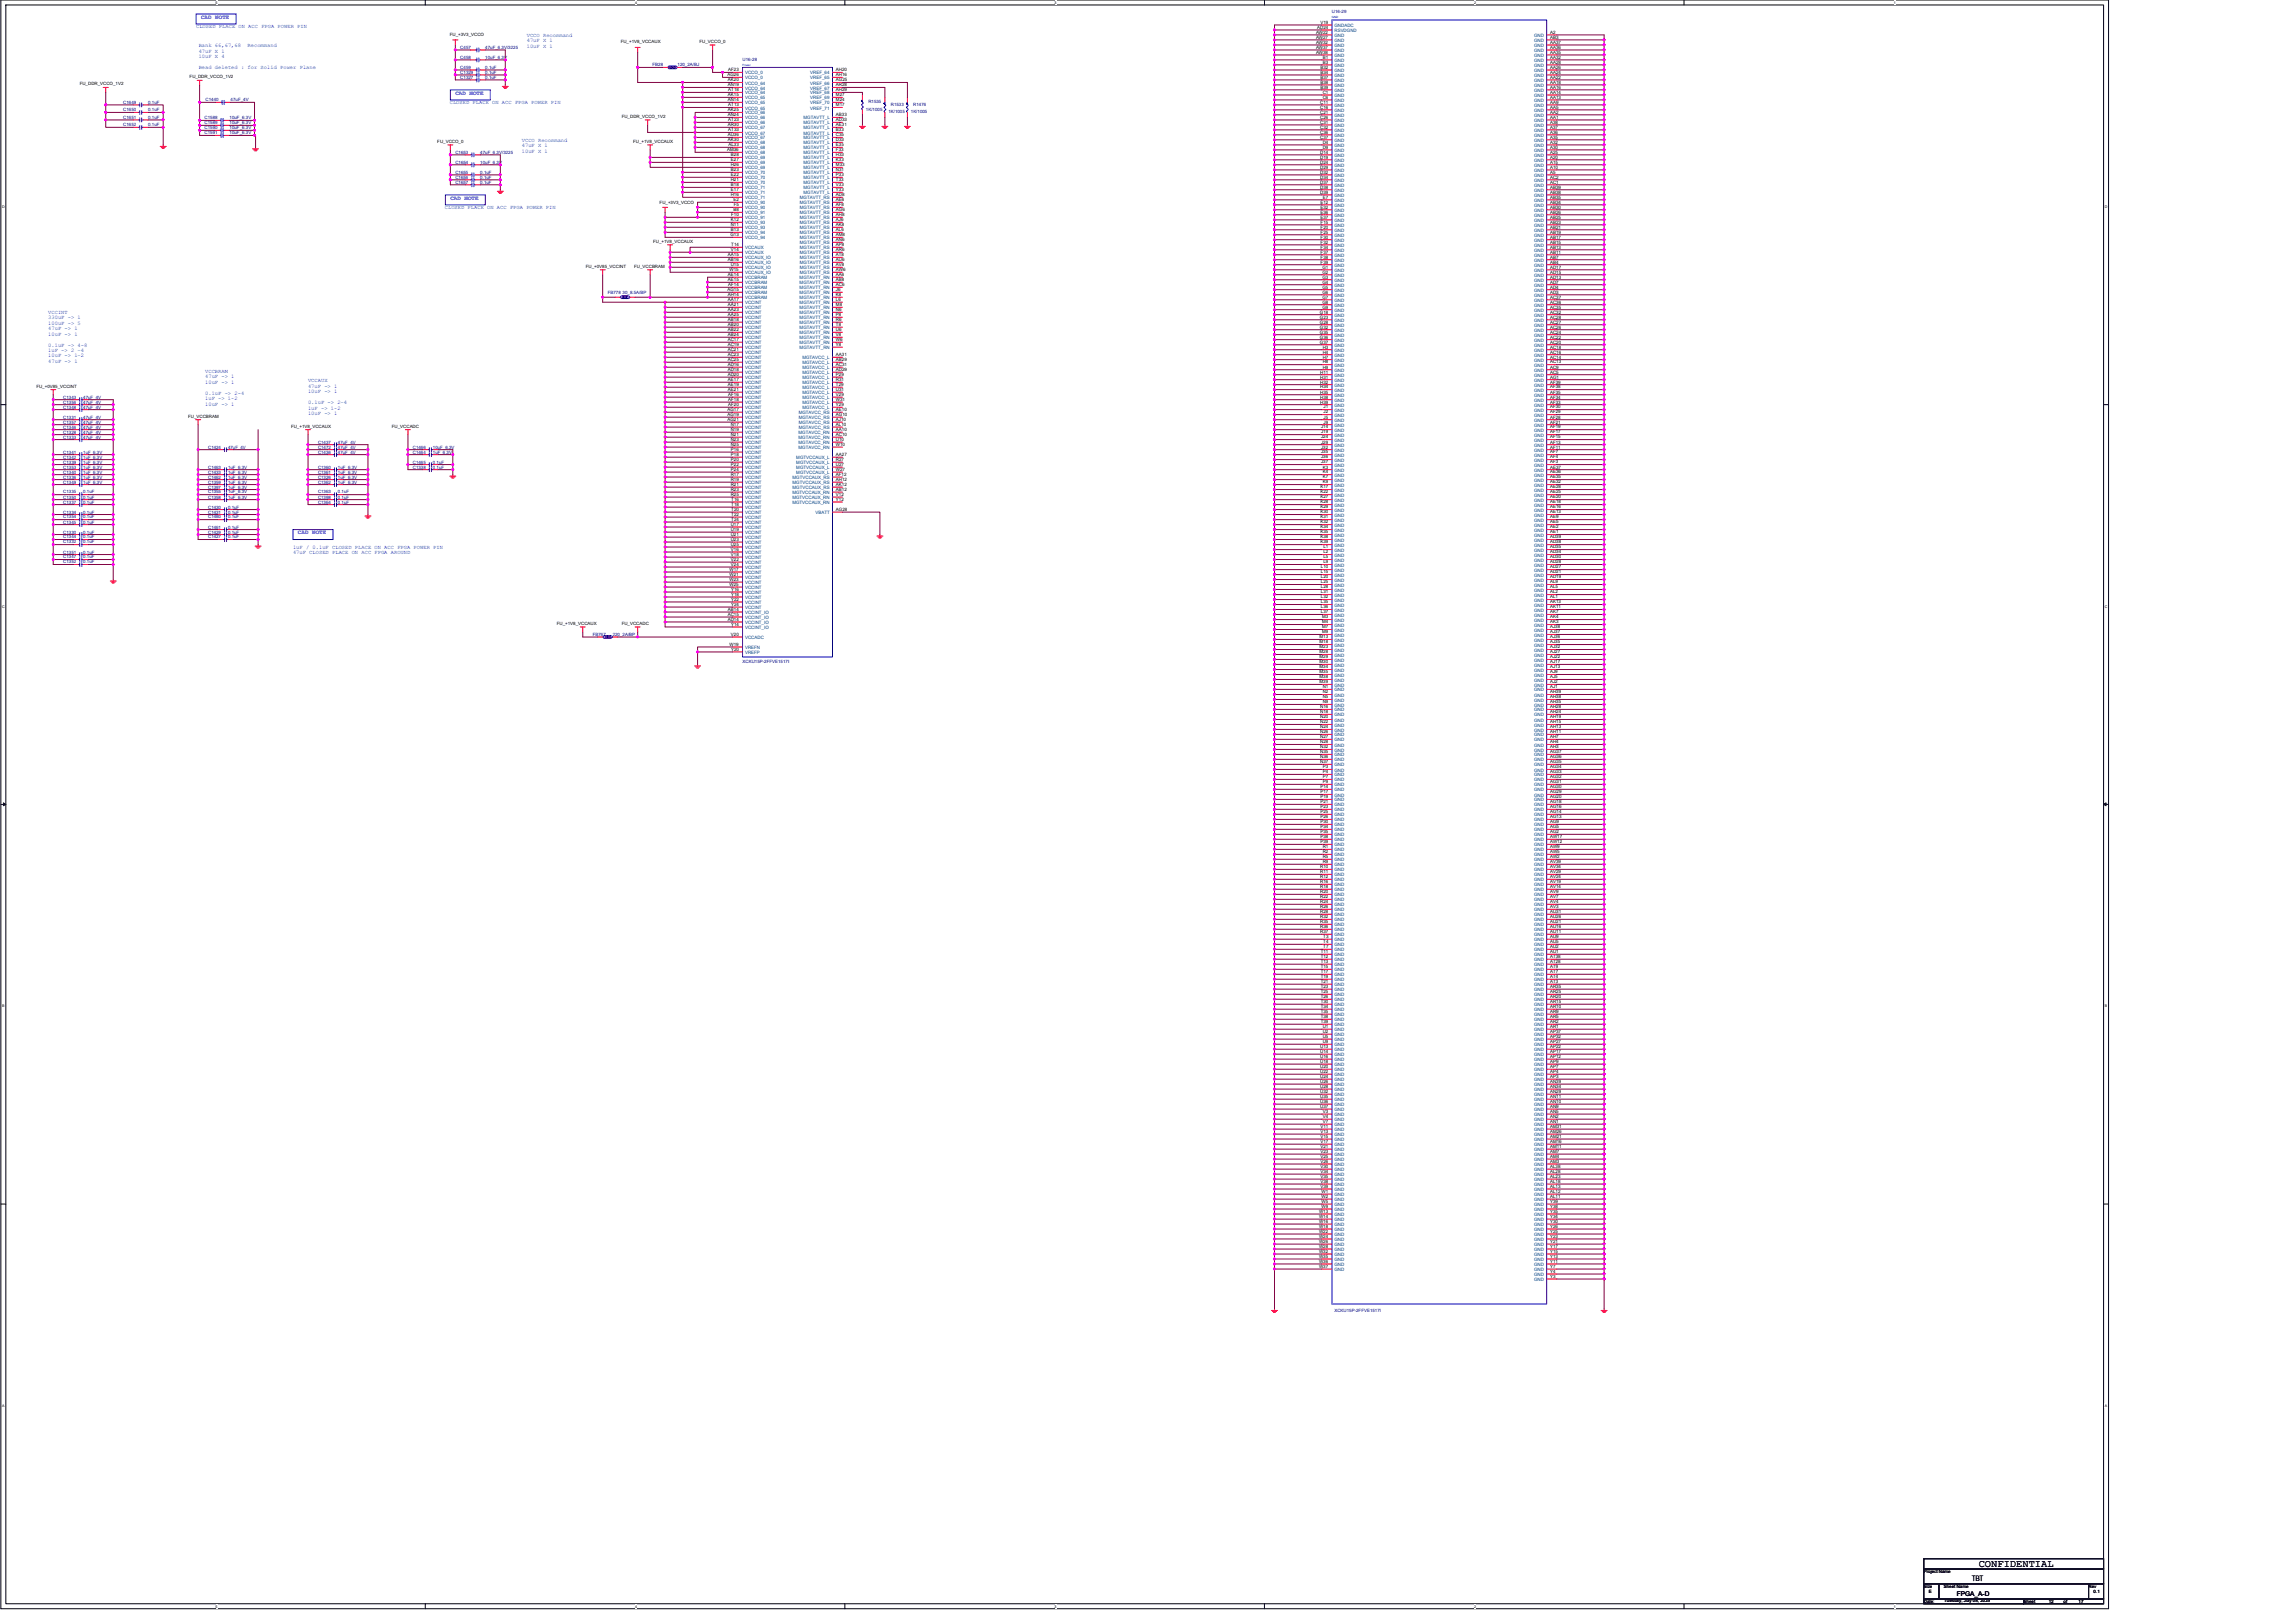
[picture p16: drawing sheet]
<svg xmlns="http://www.w3.org/2000/svg" width="420mm" height="297mm" viewBox="0 0 420 297" stroke-linecap="round" stroke-linejoin="round" font-family="sans-serif">
<defs><g id="words">
<text font-size="1.9" x="362.3" y="286.8">CONFIDENTIAL</text>
<text font-size="1.4" x="361" y="289.4">TBT</text>
<text font-size="1.2" x="358.2" y="292.1">FPGA_A-D</text>
<g font-size="1.1" fill="#00f">
<text x="36.8" y="3.5">CAD NOTE</text>
<text x="83.4" y="17.3">CAD NOTE</text>
<text x="82.5" y="36.6">CAD NOTE</text>
<text x="54.6" y="97.8">CAD NOTE</text>
</g>
<g font-size="1" fill="#00f">
<text x="35.9" y="5.2">CLOSED PLACE ON ACC FPGA POWER PIN</text>
<text x="36.4" y="8.6">Bank 66,67,68</text>
<text x="36.4" y="9.6">47uF X 1</text>
<text x="36.4" y="10.6">10uF X 4</text>
<text x="45.3" y="8.6">Recommand</text>
<text x="96.4" y="6.7">VCCO Recommand</text>
<text x="96.4" y="7.7">47uF X 1</text>
<text x="96.4" y="8.7">10uF X 1</text>
<text x="36.4" y="12.6">Bead deleted : for Solid Power Plane</text>
<text x="82.3" y="19.1">CLOSED PLACE ON ACC FPGA POWER PIN</text>
<text x="95.5" y="25.9">VCCO Recommand</text>
<text x="95.5" y="26.9">47uF X 1</text>
<text x="95.5" y="27.9">10uF X 1</text>
<text x="81.4" y="38.3">CLOSED PLACE ON ACC FPGA POWER PIN</text>
<text x="8.8" y="57.5">VCCINT</text>
<text x="8.8" y="58.5">330uF -&gt; 1</text>
<text x="8.8" y="59.5">100uF -&gt; 5</text>
<text x="8.8" y="60.5">47uF -&gt; 1</text>
<text x="8.8" y="61.4">10uF -&gt; 1</text>
<text x="8.8" y="63.4">0.1uF -&gt; 4~8</text>
<text x="8.8" y="64.4">1uF -&gt; 2 ~4</text>
<text x="8.8" y="65.4">10uF -&gt; 1~2</text>
<text x="8.8" y="66.4">47uF -&gt; 1</text>
<text x="37.6" y="68.3">VCCBRAM</text>
<text x="37.6" y="69.3">47uF -&gt; 1</text>
<text x="37.6" y="70.3">10uF -&gt; 1</text>
<text x="56.4" y="70">VCCAUX</text>
<text x="56.4" y="71">47uF -&gt; 1</text>
<text x="56.4" y="72">10uF -&gt; 1</text>
<text x="37.6" y="72.2">0.1uF -&gt; 2~4</text>
<text x="37.6" y="73.2">1uF -&gt; 1~2</text>
<text x="37.6" y="74.2">10uF -&gt; 1</text>
<text x="56.4" y="74">0.1uF -&gt; 2~4</text>
<text x="56.4" y="75">1uF -&gt; 1~2</text>
<text x="56.4" y="76">10uF -&gt; 1</text>
<text x="53.6" y="101.4">47uF CLOSED PLACE ON ACC FPGA AROUND</text>
<text x="53.6" y="100.5">1uF / 0.1uF CLOSED PLACE ON ACC FPGA POWER PIN</text>
</g>
<g font-size=".8">
<text x="241.1" y="5.3">AD24</text>
<text x="241.7" y="4.4">V19</text>
<text x="82.3" y="6.7">FU_+3V3_VCCO</text>
<text x="113.6" y="7.9">FU_+1V8_VCCAUX</text>
<text x="128.1" y="7.9">FU_VCCO_0</text>
<text x="240.9" y="6.2">AW22</text>
<text x="240.9" y="7.1">AW27</text>
<text x="240.9" y="8">AW32</text>
<text x="240.9" y="8.9">AW37</text>
<text x="240.9" y="9.8">AW38</text>
<text x="242.2" y="10.8">B1</text>
<text x="242.2" y="11.7">B3</text>
<text x="283.8" y="6.2">A2</text>
<text x="283.8" y="11.7">AA28</text>
<text x="283.8" y="10.8">AA32</text>
<text x="283.8" y="9.8">AA35</text>
<text x="283.8" y="8.9">AA36</text>
<text x="283.8" y="8">AA37</text>
<text x="283.8" y="7.1">AB3</text>
<text x="14.6" y="15.6">FU_DDR_VCCO_1V2</text>
<text x="34.7" y="14.3">FU_DDR_VCCO_1V2</text>
<text x="133.2" y="13.9">AG26</text>
<text x="133.2" y="15.8">AN19</text>
<text x="133.3" y="14.9">AK20</text>
<text x="133.3" y="17.6">AK15</text>
<text x="133.3" y="13">AF23</text>
<text x="133.3" y="16.7">AT18</text>
<text x="153" y="17.6">M27</text>
<text x="153" y="16.7">AH29</text>
<text x="153" y="15.8">AR28</text>
<text x="153" y="14.9">AG25</text>
<text x="153" y="13.9">AH16</text>
<text x="153" y="13">AH20</text>
<text x="241.7" y="12.6">B32</text>
<text x="241.7" y="13.5">B34</text>
<text x="241.7" y="14.4">B37</text>
<text x="241.7" y="15.3">B38</text>
<text x="241.7" y="16.2">B39</text>
<text x="242.2" y="17.2">C1</text>
<text x="283.8" y="17.2">AA14</text>
<text x="283.8" y="16.2">AA16</text>
<text x="283.8" y="15.3">AA18</text>
<text x="283.8" y="14.4">AA22</text>
<text x="283.8" y="13.5">AA24</text>
<text x="283.8" y="12.6">AA26</text>
<text x="113.8" y="21.6">FU_DDR_VCCO_1V2</text>
<text x="133.2" y="23.1">AR30</text>
<text x="133.2" y="18.5">AN14</text>
<text x="133.2" y="21.3">AN24</text>
<text x="133.3" y="20.4">AK25</text>
<text x="133.3" y="19.5">AT13</text>
<text x="133.3" y="22.2">AT23</text>
<text x="153" y="19.5">M17</text>
<text x="153" y="18.5">M24</text>
<text x="153" y="21.3">AB33</text>
<text x="153" y="22.2">AD33</text>
<text x="153" y="23.1">AE31</text>
<text x="241.7" y="19">C11</text>
<text x="241.7" y="19.9">C16</text>
<text x="241.7" y="20.8">C21</text>
<text x="241.7" y="21.7">C26</text>
<text x="241.7" y="22.6">C31</text>
<text x="241.7" y="23.6">C32</text>
<text x="242.2" y="18.1">C6</text>
<text x="283.8" y="23.6">A37</text>
<text x="283.8" y="22.6">A38</text>
<text x="283.8" y="21.7">AA1</text>
<text x="283.8" y="20.8">AA2</text>
<text x="283.8" y="19.9">AA5</text>
<text x="283.8" y="19">AA9</text>
<text x="283.8" y="18.1">AA13</text>
<text x="80.1" y="26.1">FU_VCCO_0</text>
<text x="115.9" y="26.2">FU_+1V8_VCCAUX</text>
<text x="133.1" y="27.7">AM36</text>
<text x="133.2" y="24.9">AU36</text>
<text x="133.3" y="25.8">AK30</text>
<text x="133.3" y="24">AT33</text>
<text x="133.4" y="26.8">AL33</text>
<text x="133.8" y="28.6">B28</text>
<text x="133.8" y="29.5">E27</text>
<text x="153" y="24">B33</text>
<text x="153" y="24.9">C35</text>
<text x="153" y="25.8">D33</text>
<text x="153" y="26.8">E35</text>
<text x="153" y="27.7">F33</text>
<text x="153" y="28.6">H33</text>
<text x="153" y="29.5">K33</text>
<text x="241.7" y="24.5">C36</text>
<text x="241.7" y="25.4">C37</text>
<text x="241.7" y="28.1">D14</text>
<text x="241.7" y="29">D19</text>
<text x="241.7" y="30">D24</text>
<text x="242.2" y="26.3">D4</text>
<text x="242.2" y="27.2">D9</text>
<text x="283.8" y="30">A15</text>
<text x="283.8" y="29">A20</text>
<text x="283.8" y="28.1">A25</text>
<text x="283.8" y="27.2">A30</text>
<text x="283.8" y="26.3">A32</text>
<text x="283.8" y="25.4">A35</text>
<text x="283.8" y="24.5">A36</text>
<text x="133.8" y="30.4">H26</text>
<text x="133.8" y="33.2">H21</text>
<text x="133.8" y="35.9">H16</text>
<text x="133.8" y="31.3">B23</text>
<text x="133.8" y="34.1">B18</text>
<text x="133.8" y="32.2">E22</text>
<text x="133.8" y="35">E17</text>
<text x="153" y="35.9">AD8</text>
<text x="153" y="30.4">M33</text>
<text x="153" y="31.3">N31</text>
<text x="153" y="32.2">P33</text>
<text x="153" y="33.2">T33</text>
<text x="153" y="34.1">V33</text>
<text x="153" y="35">Y33</text>
<text x="241.7" y="30.9">D29</text>
<text x="241.7" y="31.8">D32</text>
<text x="241.7" y="32.7">D34</text>
<text x="241.7" y="33.6">D37</text>
<text x="241.7" y="34.5">D38</text>
<text x="241.7" y="35.5">D39</text>
<text x="283.8" y="31.8">A5</text>
<text x="283.8" y="30.9">A10</text>
<text x="283.8" y="35.5">AB38</text>
<text x="283.8" y="34.5">AB39</text>
<text x="283.8" y="33.6">AC1</text>
<text x="283.8" y="32.7">AC2</text>
<text x="120.8" y="37.3">FU_+3V3_VCCO</text>
<text x="133.8" y="41.4">N11</text>
<text x="133.8" y="40.5">K12</text>
<text x="133.9" y="39.6">F10</text>
<text x="134.3" y="36.8">E2</text>
<text x="134.3" y="38.7">B8</text>
<text x="134.3" y="37.7">F5</text>
<text x="153" y="36.8">AE6</text>
<text x="153" y="37.7">AF8</text>
<text x="153" y="38.7">AG6</text>
<text x="153" y="39.6">AH8</text>
<text x="153" y="40.5">AJ6</text>
<text x="153" y="41.4">AK8</text>
<text x="241.7" y="37.3">E12</text>
<text x="241.7" y="38.2">E32</text>
<text x="241.7" y="39.1">E36</text>
<text x="241.7" y="40">E37</text>
<text x="241.8" y="40.9">F15</text>
<text x="241.8" y="41.8">F20</text>
<text x="242.2" y="36.4">E7</text>
<text x="283.8" y="41.8">AB21</text>
<text x="283.8" y="40.9">AB23</text>
<text x="283.8" y="40">AB25</text>
<text x="283.8" y="39.1">AB26</text>
<text x="283.8" y="38.2">AB30</text>
<text x="283.8" y="37.3">AB34</text>
<text x="283.8" y="36.4">AB35</text>
<text x="119.6" y="44.5">FU_+1V8_VCCAUX</text>
<text x="133.3" y="46.9">AA15</text>
<text x="133.3" y="47.8">AB16</text>
<text x="133.7" y="43.2">G13</text>
<text x="133.8" y="42.3">B13</text>
<text x="133.8" y="46">V14</text>
<text x="133.9" y="45">T14</text>
<text x="153" y="42.3">AL6</text>
<text x="153" y="43.2">AM8</text>
<text x="153" y="44.1">AN6</text>
<text x="153" y="45">AP8</text>
<text x="153" y="46">AR6</text>
<text x="153" y="46.9">AT8</text>
<text x="153" y="47.8">AU6</text>
<text x="241.8" y="42.8">F25</text>
<text x="241.8" y="43.7">F30</text>
<text x="241.8" y="44.6">F32</text>
<text x="241.8" y="45.5">F34</text>
<text x="241.8" y="46.4">F37</text>
<text x="241.8" y="47.3">F38</text>
<text x="283.8" y="47.3">AB7</text>
<text x="283.8" y="46.4">AB11</text>
<text x="283.8" y="45.5">AB13</text>
<text x="283.8" y="44.6">AB15</text>
<text x="283.8" y="43.7">AB17</text>
<text x="283.8" y="42.8">AB19</text>
<text x="107.2" y="49.1">FU_+0V85_VCCINT</text>
<text x="116.1" y="49">FU_VCCBRAM</text>
<text x="133.2" y="53.3">AG15</text>
<text x="133.3" y="50.5">AE14</text>
<text x="133.3" y="51.5">AE15</text>
<text x="133.3" y="52.4">AF14</text>
<text x="133.6" y="49.6">W15</text>
<text x="133.8" y="48.7">U15</text>
<text x="153" y="50.5">AA6</text>
<text x="153" y="51.5">AB8</text>
<text x="153" y="52.4">AC6</text>
<text x="153" y="53.3">J6</text>
<text x="153" y="48.7">AV8</text>
<text x="153" y="49.6">AW6</text>
<text x="241.8" y="48.2">F39</text>
<text x="242.1" y="49.2">G1</text>
<text x="242.1" y="50.1">G2</text>
<text x="242.1" y="51">G3</text>
<text x="242.1" y="51.9">G4</text>
<text x="242.1" y="52.8">G5</text>
<text x="242.1" y="53.7">G6</text>
<text x="283.8" y="48.2">AB4</text>
<text x="283.8" y="53.7">AD3</text>
<text x="283.8" y="52.8">AD4</text>
<text x="283.8" y="51.9">AD7</text>
<text x="283.8" y="51">AD13</text>
<text x="283.8" y="50.1">AD15</text>
<text x="283.8" y="49.2">AD17</text>
<text x="133.2" y="54.2">AH14</text>
<text x="133.3" y="55.1">AA17</text>
<text x="133.3" y="56">AA21</text>
<text x="133.3" y="56.9">AA23</text>
<text x="133.3" y="57.8">AA25</text>
<text x="133.3" y="58.8">AB18</text>
<text x="133.3" y="59.7">AB20</text>
<text x="153" y="54.2">K8</text>
<text x="153" y="55.1">L6</text>
<text x="153" y="56">M8</text>
<text x="153" y="56.9">N6</text>
<text x="153" y="57.8">P8</text>
<text x="153" y="58.8">R6</text>
<text x="153" y="59.7">T8</text>
<text x="241.6" y="57.4">G18</text>
<text x="241.6" y="58.3">G23</text>
<text x="241.6" y="59.2">G28</text>
<text x="242.1" y="54.7">G7</text>
<text x="242.1" y="55.6">G8</text>
<text x="242.1" y="56.5">G9</text>
<text x="283.8" y="59.2">AC27</text>
<text x="283.8" y="58.3">AC28</text>
<text x="283.8" y="57.4">AC32</text>
<text x="283.8" y="56.5">AC35</text>
<text x="283.8" y="55.6">AC36</text>
<text x="283.8" y="54.7">AC37</text>
<text x="133.2" y="62.4">AC17</text>
<text x="133.2" y="63.3">AC19</text>
<text x="133.2" y="64.2">AC21</text>
<text x="133.2" y="65.2">AC23</text>
<text x="133.3" y="60.6">AB22</text>
<text x="133.3" y="61.5">AB24</text>
<text x="153" y="65.2">AA31</text>
<text x="153" y="60.6">U6</text>
<text x="153" y="61.5">V8</text>
<text x="153" y="62.4">W6</text>
<text x="153" y="63.3">Y8</text>
<text x="241.6" y="60.1">G32</text>
<text x="241.6" y="61">G35</text>
<text x="241.6" y="62">G36</text>
<text x="241.6" y="62.9">G37</text>
<text x="242.2" y="63.8">H3</text>
<text x="242.2" y="64.7">H4</text>
<text x="242.2" y="65.6">H7</text>
<text x="283.8" y="65.6">AC14</text>
<text x="283.8" y="64.7">AC16</text>
<text x="283.8" y="63.8">AC18</text>
<text x="283.8" y="62.9">AC20</text>
<text x="283.8" y="62">AC22</text>
<text x="283.8" y="61">AC24</text>
<text x="283.8" y="60.1">AC26</text>
<text x="6.7" y="71">FU_+0V85_VCCINT</text>
<text x="133.2" y="66.1">AC25</text>
<text x="133.2" y="67">AD16</text>
<text x="133.2" y="67.9">AD18</text>
<text x="133.2" y="68.8">AD20</text>
<text x="133.3" y="69.7">AE17</text>
<text x="133.3" y="70.7">AE19</text>
<text x="133.3" y="71.6">AE21</text>
<text x="153" y="66.1">AB29</text>
<text x="153" y="67">AC31</text>
<text x="153" y="67.9">AD29</text>
<text x="153" y="68.8">P29</text>
<text x="153" y="69.7">R31</text>
<text x="153" y="70.7">T29</text>
<text x="153" y="71.6">U31</text>
<text x="241.7" y="68.4">H11</text>
<text x="241.7" y="69.3">H31</text>
<text x="241.7" y="70.2">H32</text>
<text x="241.7" y="71.1">H34</text>
<text x="242.2" y="66.5">H8</text>
<text x="242.2" y="67.5">H9</text>
<text x="283.8" y="68.4">AC5</text>
<text x="283.8" y="67.5">AC9</text>
<text x="283.8" y="66.5">AC13</text>
<text x="283.8" y="71.1">AF38</text>
<text x="283.8" y="70.2">AF39</text>
<text x="283.8" y="69.3">AG1</text>
<text x="34.4" y="76.4">FU_VCCBRAM</text>
<text x="133.2" y="75.2">AG17</text>
<text x="133.2" y="76.1">AG19</text>
<text x="133.2" y="77">AG21</text>
<text x="133.3" y="72.5">AF16</text>
<text x="133.3" y="73.4">AF18</text>
<text x="133.3" y="74.3">AF20</text>
<text x="133.8" y="78">N17</text>
<text x="153" y="75.2">AE10</text>
<text x="153" y="76.1">AG10</text>
<text x="153" y="77">AJ10</text>
<text x="153" y="78">AL10</text>
<text x="153" y="72.5">V29</text>
<text x="153" y="73.4">W31</text>
<text x="153" y="74.3">Y29</text>
<text x="241.7" y="72">H35</text>
<text x="241.7" y="72.9">H38</text>
<text x="241.7" y="73.9">H39</text>
<text x="242.3" y="74.8">J1</text>
<text x="242.3" y="75.7">J2</text>
<text x="242.3" y="76.6">J5</text>
<text x="242.3" y="77.5">J9</text>
<text x="283.8" y="77.5">AF21</text>
<text x="283.8" y="76.6">AF28</text>
<text x="283.8" y="75.7">AF29</text>
<text x="283.8" y="74.8">AF30</text>
<text x="283.8" y="73.9">AF33</text>
<text x="283.8" y="72.9">AF34</text>
<text x="283.8" y="72">AF35</text>
<text x="53.3" y="78.3">FU_+1V8_VCCAUX</text>
<text x="71.7" y="78.3">FU_VCCADC</text>
<text x="133.8" y="78.9">N19</text>
<text x="133.8" y="79.8">N21</text>
<text x="133.8" y="80.7">N23</text>
<text x="133.8" y="81.6">N25</text>
<text x="133.8" y="82.5">P16</text>
<text x="133.8" y="83.5">P18</text>
<text x="153" y="83.5">AA27</text>
<text x="153" y="78.9">AA10</text>
<text x="153" y="79.8">AC10</text>
<text x="153" y="80.7">U10</text>
<text x="153" y="81.6">W10</text>
<text x="241.9" y="78.4">J14</text>
<text x="241.9" y="79.3">J19</text>
<text x="241.9" y="80.2">J24</text>
<text x="241.9" y="81.2">J29</text>
<text x="241.9" y="82.1">J32</text>
<text x="241.9" y="83">J35</text>
<text x="241.9" y="83.9">J36</text>
<text x="283.8" y="83.9">AF4</text>
<text x="283.8" y="83">AF7</text>
<text x="283.8" y="82.1">AF11</text>
<text x="283.8" y="81.2">AF13</text>
<text x="283.8" y="80.2">AF15</text>
<text x="283.8" y="79.3">AF17</text>
<text x="283.8" y="78.4">AF19</text>
<text x="133.8" y="87.1">R17</text>
<text x="133.8" y="88">R19</text>
<text x="133.8" y="88.9">R21</text>
<text x="133.8" y="89.9">R23</text>
<text x="133.8" y="84.4">P20</text>
<text x="133.8" y="85.3">P22</text>
<text x="133.8" y="86.2">P24</text>
<text x="153" y="87.1">AF12</text>
<text x="153" y="84.4">R27</text>
<text x="153" y="85.3">U27</text>
<text x="153" y="86.2">W27</text>
<text x="153" y="88">AH12</text>
<text x="153" y="88.9">AK12</text>
<text x="153" y="89.9">AB12</text>
<text x="241.7" y="89.4">K17</text>
<text x="241.9" y="84.8">J37</text>
<text x="242.2" y="85.7">K3</text>
<text x="242.2" y="86.7">K4</text>
<text x="242.2" y="87.6">K7</text>
<text x="242.2" y="88.5">K9</text>
<text x="283.8" y="89.4">AE28</text>
<text x="283.8" y="88.5">AE32</text>
<text x="283.8" y="87.6">AE35</text>
<text x="283.8" y="86.7">AE36</text>
<text x="283.8" y="85.7">AE37</text>
<text x="283.8" y="84.8">AF3</text>
<text x="133.8" y="90.8">R25</text>
<text x="133.9" y="91.7">T16</text>
<text x="133.9" y="92.6">T18</text>
<text x="133.9" y="93.5">T20</text>
<text x="133.9" y="94.4">T22</text>
<text x="133.9" y="95.3">T24</text>
<text x="153" y="90.8">V12</text>
<text x="153" y="91.7">Y12</text>
<text x="153" y="93.5">AG28</text>
<text x="241.7" y="90.3">K22</text>
<text x="241.7" y="91.2">K27</text>
<text x="241.7" y="92.1">K28</text>
<text x="241.7" y="93">K29</text>
<text x="241.7" y="94">K30</text>
<text x="241.7" y="94.9">K31</text>
<text x="241.7" y="95.8">K32</text>
<text x="283.8" y="95.8">AE5</text>
<text x="283.8" y="94.9">AE9</text>
<text x="283.8" y="94">AE13</text>
<text x="283.8" y="93">AE16</text>
<text x="283.8" y="92.1">AE18</text>
<text x="283.8" y="91.2">AE20</text>
<text x="283.8" y="90.3">AE25</text>
<text x="133.8" y="96.2">U17</text>
<text x="133.8" y="97.2">U19</text>
<text x="133.8" y="98.1">U21</text>
<text x="133.8" y="99">U23</text>
<text x="133.8" y="99.9">U25</text>
<text x="133.8" y="100.8">V16</text>
<text x="133.8" y="101.7">V18</text>
<text x="241.7" y="96.7">K34</text>
<text x="241.7" y="97.6">K35</text>
<text x="241.7" y="98.5">K38</text>
<text x="241.7" y="99.5">K39</text>
<text x="242.3" y="100.4">L1</text>
<text x="242.3" y="101.3">L2</text>
<text x="283.8" y="101.3">AD34</text>
<text x="283.8" y="100.4">AD35</text>
<text x="283.8" y="99.5">AD38</text>
<text x="283.8" y="98.5">AD39</text>
<text x="283.8" y="97.6">AE1</text>
<text x="283.8" y="96.7">AE2</text>
<text x="133.6" y="104.5">W17</text>
<text x="133.6" y="105.4">W21</text>
<text x="133.6" y="106.3">W23</text>
<text x="133.6" y="107.2">W25</text>
<text x="133.8" y="102.7">V22</text>
<text x="133.8" y="103.6">V24</text>
<text x="241.8" y="104">L10</text>
<text x="241.8" y="104.9">L15</text>
<text x="241.8" y="105.9">L20</text>
<text x="241.8" y="106.8">L25</text>
<text x="241.8" y="107.7">L28</text>
<text x="242.3" y="102.2">L5</text>
<text x="242.3" y="103.1">L9</text>
<text x="283.8" y="105.9">AD19</text>
<text x="283.8" y="104.9">AD21</text>
<text x="283.8" y="104">AD27</text>
<text x="283.8" y="103.1">AD28</text>
<text x="283.8" y="102.2">AD30</text>
<text x="283.8" y="107.7">AL5</text>
<text x="283.8" y="106.8">AL9</text>
<text x="133.2" y="112.7">AC15</text>
<text x="133.2" y="113.6">AD14</text>
<text x="133.3" y="111.8">AB14</text>
<text x="133.8" y="108.1">Y16</text>
<text x="133.8" y="109.1">Y18</text>
<text x="133.8" y="110">Y22</text>
<text x="133.8" y="110.9">Y24</text>
<text x="241.8" y="108.6">L31</text>
<text x="241.8" y="109.5">L32</text>
<text x="241.8" y="110.4">L35</text>
<text x="241.8" y="111.3">L36</text>
<text x="241.8" y="112.2">L37</text>
<text x="242.1" y="113.2">M3</text>
<text x="283.8" y="113.2">AK4</text>
<text x="283.8" y="112.2">AK7</text>
<text x="283.8" y="111.3">AK11</text>
<text x="283.8" y="110.4">AK13</text>
<text x="283.8" y="109.5">AL1</text>
<text x="283.8" y="108.6">AL2</text>
<text x="101.9" y="114.4">FU_+1V8_VCCAUX</text>
<text x="113.8" y="114.4">FU_VCCADC</text>
<text x="133.6" y="118.2">W19</text>
<text x="133.8" y="116.4">V20</text>
<text x="133.8" y="119.1">Y20</text>
<text x="133.8" y="114.5">Y14</text>
<text x="241.6" y="116.8">M13</text>
<text x="241.6" y="117.8">M18</text>
<text x="241.6" y="118.7">M23</text>
<text x="241.6" y="119.6">M28</text>
<text x="242.1" y="114.1">M4</text>
<text x="242.1" y="115">M7</text>
<text x="242.1" y="115.9">M9</text>
<text x="283.8" y="119.6">AJ27</text>
<text x="283.8" y="118.7">AJ32</text>
<text x="283.8" y="117.8">AJ35</text>
<text x="283.8" y="116.8">AJ36</text>
<text x="283.8" y="115.9">AJ37</text>
<text x="283.8" y="115">AJ38</text>
<text x="283.8" y="114.1">AK3</text>
<text x="241.6" y="120.5">M29</text>
<text x="241.6" y="121.4">M30</text>
<text x="241.6" y="122.3">M34</text>
<text x="241.6" y="123.2">M35</text>
<text x="241.6" y="124.1">M38</text>
<text x="241.6" y="125.1">M39</text>
<text x="242.2" y="126">N1</text>
<text x="283.8" y="126">AJ1</text>
<text x="283.8" y="125.1">AJ2</text>
<text x="283.8" y="124.1">AJ5</text>
<text x="283.8" y="123.2">AJ9</text>
<text x="283.8" y="122.3">AJ13</text>
<text x="283.8" y="121.4">AJ17</text>
<text x="283.8" y="120.5">AJ22</text>
<text x="241.7" y="129.6">N16</text>
<text x="241.7" y="130.5">N18</text>
<text x="241.7" y="131.5">N20</text>
<text x="242.2" y="126.9">N2</text>
<text x="242.2" y="127.8">N5</text>
<text x="242.2" y="128.7">N9</text>
<text x="283.8" y="131.5">AH19</text>
<text x="283.8" y="130.5">AH24</text>
<text x="283.8" y="129.6">AH28</text>
<text x="283.8" y="128.7">AH35</text>
<text x="283.8" y="127.8">AH38</text>
<text x="283.8" y="126.9">AH39</text>
<text x="241.7" y="132.4">N22</text>
<text x="241.7" y="133.3">N24</text>
<text x="241.7" y="134.2">N26</text>
<text x="241.7" y="135.1">N27</text>
<text x="241.7" y="136">N28</text>
<text x="241.7" y="136.9">N32</text>
<text x="241.7" y="137.9">N35</text>
<text x="283.8" y="137.9">AG37</text>
<text x="283.8" y="136.9">AH3</text>
<text x="283.8" y="136">AH4</text>
<text x="283.8" y="135.1">AH7</text>
<text x="283.8" y="134.2">AH11</text>
<text x="283.8" y="133.3">AH13</text>
<text x="283.8" y="132.4">AH15</text>
<text x="241.7" y="138.8">N36</text>
<text x="241.7" y="139.7">N37</text>
<text x="242.2" y="140.6">P3</text>
<text x="242.2" y="141.5">P4</text>
<text x="242.2" y="142.4">P7</text>
<text x="242.2" y="143.3">P9</text>
<text x="283.8" y="143.3">AG31</text>
<text x="283.8" y="142.4">AG32</text>
<text x="283.8" y="141.5">AG33</text>
<text x="283.8" y="140.6">AG34</text>
<text x="283.8" y="139.7">AG35</text>
<text x="283.8" y="138.8">AG36</text>
<text x="241.7" y="144.3">P14</text>
<text x="241.7" y="145.2">P17</text>
<text x="241.7" y="146.1">P19</text>
<text x="241.7" y="147">P21</text>
<text x="241.7" y="147.9">P23</text>
<text x="241.7" y="148.8">P25</text>
<text x="241.7" y="149.8">P26</text>
<text x="283.8" y="149.8">AG13</text>
<text x="283.8" y="148.8">AG14</text>
<text x="283.8" y="147.9">AG16</text>
<text x="283.8" y="147">AG18</text>
<text x="283.8" y="146.1">AG20</text>
<text x="283.8" y="145.2">AG29</text>
<text x="283.8" y="144.3">AG30</text>
<text x="241.7" y="150.7">P30</text>
<text x="241.7" y="151.6">P34</text>
<text x="241.7" y="152.5">P35</text>
<text x="241.7" y="153.4">P38</text>
<text x="241.7" y="154.3">P39</text>
<text x="242.2" y="155.2">R1</text>
<text x="283.8" y="152.5">AG2</text>
<text x="283.8" y="151.6">AG5</text>
<text x="283.8" y="150.7">AG9</text>
<text x="283.8" y="155.2">AW9</text>
<text x="283.8" y="154.3">AW12</text>
<text x="283.8" y="153.4">AW17</text>
<text x="241.7" y="158.9">R10</text>
<text x="241.7" y="159.8">R11</text>
<text x="241.7" y="160.7">R12</text>
<text x="241.7" y="161.6">R16</text>
<text x="242.2" y="156.1">R2</text>
<text x="242.2" y="157.1">R5</text>
<text x="242.2" y="158">R9</text>
<text x="283.8" y="161.6">AV19</text>
<text x="283.8" y="160.7">AV24</text>
<text x="283.8" y="159.8">AV29</text>
<text x="283.8" y="158.9">AV34</text>
<text x="283.8" y="158">AV39</text>
<text x="283.8" y="157.1">AW2</text>
<text x="283.8" y="156.1">AW5</text>
<text x="241.7" y="162.5">R18</text>
<text x="241.7" y="163.5">R20</text>
<text x="241.7" y="164.4">R22</text>
<text x="241.7" y="165.3">R24</text>
<text x="241.7" y="166.2">R26</text>
<text x="241.7" y="167.1">R28</text>
<text x="283.8" y="167.1">AU31</text>
<text x="283.8" y="166.2">AV3</text>
<text x="283.8" y="165.3">AV4</text>
<text x="283.8" y="164.4">AV7</text>
<text x="283.8" y="163.5">AV9</text>
<text x="283.8" y="162.5">AV14</text>
<text x="241.7" y="168">R32</text>
<text x="241.7" y="169">R35</text>
<text x="241.7" y="169.9">R36</text>
<text x="241.7" y="170.8">R37</text>
<text x="242.3" y="171.7">T3</text>
<text x="242.3" y="172.6">T4</text>
<text x="242.3" y="173.5">T7</text>
<text x="283.8" y="173.5">AU2</text>
<text x="283.8" y="172.6">AU5</text>
<text x="283.8" y="171.7">AU9</text>
<text x="283.8" y="170.8">AU11</text>
<text x="283.8" y="169.9">AU16</text>
<text x="283.8" y="169">AU21</text>
<text x="283.8" y="168">AU26</text>
<text x="241.8" y="174.4">T11</text>
<text x="241.8" y="175.3">T12</text>
<text x="241.8" y="176.3">T13</text>
<text x="241.8" y="177.2">T15</text>
<text x="241.8" y="178.1">T17</text>
<text x="241.8" y="179">T19</text>
<text x="241.8" y="179.9">T21</text>
<text x="283.8" y="179.9">AT3</text>
<text x="283.8" y="179">AT4</text>
<text x="283.8" y="178.1">AT7</text>
<text x="283.8" y="177.2">AT9</text>
<text x="283.8" y="176.3">AT28</text>
<text x="283.8" y="175.3">AT38</text>
<text x="283.8" y="174.4">AU1</text>
<text x="241.8" y="180.8">T23</text>
<text x="241.8" y="181.8">T25</text>
<text x="241.8" y="182.7">T26</text>
<text x="241.8" y="183.6">T30</text>
<text x="241.8" y="184.5">T34</text>
<text x="241.8" y="185.4">T35</text>
<text x="283.8" y="185.4">AR9</text>
<text x="283.8" y="184.5">AR10</text>
<text x="283.8" y="183.6">AR15</text>
<text x="283.8" y="182.7">AR20</text>
<text x="283.8" y="181.8">AR25</text>
<text x="283.8" y="180.8">AR35</text>
<text x="241.7" y="191.8">U13</text>
<text x="241.8" y="186.3">T38</text>
<text x="241.8" y="187.2">T39</text>
<text x="242.2" y="188.2">U1</text>
<text x="242.2" y="189.1">U2</text>
<text x="242.2" y="190">U5</text>
<text x="242.2" y="190.9">U9</text>
<text x="283.8" y="191.8">AP22</text>
<text x="283.8" y="190.9">AP27</text>
<text x="283.8" y="190">AP32</text>
<text x="283.8" y="189.1">AP37</text>
<text x="283.8" y="188.2">AR1</text>
<text x="283.8" y="187.2">AR2</text>
<text x="283.8" y="186.3">AR5</text>
<text x="241.7" y="192.7">U14</text>
<text x="241.7" y="193.6">U16</text>
<text x="241.7" y="194.5">U18</text>
<text x="241.7" y="195.5">U20</text>
<text x="241.7" y="196.4">U22</text>
<text x="241.7" y="197.3">U24</text>
<text x="283.8" y="197.3">AP3</text>
<text x="283.8" y="196.4">AP4</text>
<text x="283.8" y="195.5">AP7</text>
<text x="283.8" y="194.5">AP9</text>
<text x="283.8" y="193.6">AP12</text>
<text x="283.8" y="192.7">AP17</text>
<text x="241.7" y="198.2">U26</text>
<text x="241.7" y="199.1">U28</text>
<text x="241.7" y="200">U32</text>
<text x="241.7" y="201">U35</text>
<text x="241.7" y="201.9">U36</text>
<text x="241.7" y="202.8">U37</text>
<text x="242.2" y="203.7">V3</text>
<text x="283.8" y="203.7">AN5</text>
<text x="283.8" y="202.8">AN9</text>
<text x="283.8" y="201.9">AN10</text>
<text x="283.8" y="201">AN11</text>
<text x="283.8" y="200">AN29</text>
<text x="283.8" y="199.1">AN34</text>
<text x="283.8" y="198.2">AN39</text>
<text x="241.7" y="206.4">V11</text>
<text x="241.7" y="207.3">V13</text>
<text x="241.7" y="208.3">V15</text>
<text x="241.7" y="209.2">V17</text>
<text x="242.2" y="204.6">V4</text>
<text x="242.2" y="205.5">V7</text>
<text x="283.8" y="209.2">AM16</text>
<text x="283.8" y="208.3">AM21</text>
<text x="283.8" y="207.3">AM26</text>
<text x="283.8" y="206.4">AM31</text>
<text x="283.8" y="205.5">AN1</text>
<text x="283.8" y="204.6">AN2</text>
<text x="241.7" y="210.1">V21</text>
<text x="241.7" y="211">V23</text>
<text x="241.7" y="211.9">V25</text>
<text x="241.7" y="212.8">V26</text>
<text x="241.7" y="213.8">V30</text>
<text x="241.7" y="214.7">V34</text>
<text x="241.7" y="215.6">V35</text>
<text x="283.8" y="215.6">AL23</text>
<text x="283.8" y="214.7">AL28</text>
<text x="283.8" y="213.8">AL38</text>
<text x="283.8" y="212.8">AM3</text>
<text x="283.8" y="211.9">AM4</text>
<text x="283.8" y="211">AM7</text>
<text x="283.8" y="210.1">AM11</text>
<text x="241.5" y="222">W13</text>
<text x="241.7" y="216.5">V38</text>
<text x="241.7" y="217.4">V39</text>
<text x="241.9" y="218.3">W1</text>
<text x="241.9" y="219.2">W2</text>
<text x="241.9" y="220.2">W5</text>
<text x="241.9" y="221.1">W9</text>
<text x="283.8" y="219.2">AL11</text>
<text x="283.8" y="218.3">AL12</text>
<text x="283.8" y="217.4">AL13</text>
<text x="283.8" y="216.5">AL18</text>
<text x="283.8" y="222">Y35</text>
<text x="283.8" y="221.1">Y38</text>
<text x="283.8" y="220.2">Y39</text>
<text x="241.5" y="222.9">W14</text>
<text x="241.5" y="223.8">W16</text>
<text x="241.5" y="224.7">W18</text>
<text x="241.5" y="225.6">W22</text>
<text x="241.5" y="226.5">W24</text>
<text x="241.5" y="227.5">W26</text>
<text x="283.8" y="227.5">Y21</text>
<text x="283.8" y="226.5">Y23</text>
<text x="283.8" y="225.6">Y25</text>
<text x="283.8" y="224.7">Y26</text>
<text x="283.8" y="223.8">Y30</text>
<text x="283.8" y="222.9">Y34</text>
<text x="241.5" y="228.4">W28</text>
<text x="241.5" y="229.3">W32</text>
<text x="241.5" y="230.2">W35</text>
<text x="241.5" y="231.1">W36</text>
<text x="241.5" y="232.1">W37</text>
<text x="283.8" y="233.9">Y3</text>
<text x="283.8" y="233">Y4</text>
<text x="283.8" y="232.1">Y7</text>
<text x="283.8" y="231.1">Y11</text>
<text x="283.8" y="230.2">Y13</text>
<text x="283.8" y="229.3">Y15</text>
<text x="283.8" y="228.4">Y17</text>
<text x="352.2" y="287.8">Project Name</text>
<text x="352.2" y="290.6">Size</text>
<text x="352.2" y="293.3">Date:</text>
<text x="353.1" y="291.5">E</text>
<text x="355.9" y="290.6">Sheet Name</text>
<text x="355.9" y="293.2">Tuesday, July 08, 2025</text>
<text x="370.5" y="293.3">Sheet</text>
<text x="375.1" y="293.3">12</text>
<text x="377.8" y="293.3">of</text>
<text x="380.5" y="293.3">17</text>
<text x="382.4" y="290.6">Rev</text>
<text x="383.3" y="291.5">0.1</text>
</g>
<g font-size=".8" fill="#000080">
<text x="243.8" y="2.5">U16-29</text>
<text x="84.3" y="9">C457</text>
<text x="84.3" y="10.8">C458</text>
<text x="88.8" y="9">47uF_6.3V/3225</text>
<text x="88.8" y="10.8">10uF_6.3V</text>
<text x="135.9" y="11.1">U16-28</text>
<text x="84.3" y="12.6">C459</text>
<text x="84.3" y="13.5">C1329</text>
<text x="84.3" y="14.4">C1327</text>
<text x="88.8" y="13.5">0.1uF</text>
<text x="88.8" y="14.4">0.1uF</text>
<text x="88.8" y="12.6">0.1uF</text>
<text x="119.5" y="12.1">FB28</text>
<text x="124" y="12.1">120_2A/BJ</text>
<text x="22.6" y="20.4">C1650</text>
<text x="22.6" y="21.7">C1651</text>
<text x="22.6" y="23.1">C1652</text>
<text x="22.6" y="19">C1649</text>
<text x="27.1" y="20.4">0.1uF</text>
<text x="27.1" y="21.7">0.1uF</text>
<text x="27.1" y="23.1">0.1uF</text>
<text x="27.1" y="19">0.1uF</text>
<text x="37.5" y="22.8">C1589</text>
<text x="37.5" y="23.7">C1590</text>
<text x="37.5" y="21.8">C1588</text>
<text x="37.6" y="18.5">C1440</text>
<text x="42" y="22.8">10uF_6.3V</text>
<text x="42" y="23.7">10uF_6.3V</text>
<text x="42" y="21.8">10uF_6.3V</text>
<text x="42.2" y="18.5">47uF_4V</text>
<text x="158.5" y="20.3">1K/1005</text>
<text x="159" y="18.9">R1535</text>
<text x="162.6" y="20.7">1K/1005</text>
<text x="163.1" y="19.4">R1533</text>
<text x="166.8" y="20.7">1K/1005</text>
<text x="167.2" y="19.4">R1476</text>
<text x="37.5" y="24.6">C1591</text>
<text x="42" y="24.6">10uF_6.3V</text>
<text x="83.4" y="28.2">C1653</text>
<text x="83.4" y="30">C1654</text>
<text x="87.9" y="28.2">47uF_6.3V/3225</text>
<text x="87.9" y="30">10uF_6.3V</text>
<text x="83.4" y="31.8">C1655</text>
<text x="83.4" y="32.7">C1656</text>
<text x="83.4" y="33.6">C1657</text>
<text x="87.9" y="31.8">0.1uF</text>
<text x="87.9" y="32.7">0.1uF</text>
<text x="87.9" y="33.6">0.1uF</text>
<text x="111.3" y="53.7">FB778 30_8.5A/BP</text>
<text x="11.6" y="77.5">C1357</text>
<text x="11.6" y="73">C1343</text>
<text x="11.6" y="73.9">C1356</text>
<text x="11.6" y="74.8">C1348</text>
<text x="11.6" y="76.6">C1331</text>
<text x="15.2" y="77.5">47uF_4V</text>
<text x="15.2" y="73">47uF_4V</text>
<text x="15.2" y="73.9">47uF_4V</text>
<text x="15.2" y="74.8">47uF_4V</text>
<text x="15.2" y="76.6">47uF_4V</text>
<text x="11.6" y="83">C1341</text>
<text x="11.6" y="80.3">C1333</text>
<text x="11.6" y="83.9">C1342</text>
<text x="11.6" y="79.4">C1328</text>
<text x="11.6" y="78.4">C1346</text>
<text x="15.2" y="83">1uF_6.3V</text>
<text x="15.2" y="80.3">47uF_4V</text>
<text x="15.2" y="83.9">1uF_6.3V</text>
<text x="15.2" y="79.4">47uF_4V</text>
<text x="15.2" y="78.4">47uF_4V</text>
<text x="38.1" y="82.1">C1424</text>
<text x="41.7" y="82.1">47uF_4V</text>
<text x="58.2" y="82.1">C1472</text>
<text x="58.2" y="83">C1436</text>
<text x="58.2" y="81.2">C1437</text>
<text x="61.9" y="82.1">47uF_4V</text>
<text x="61.9" y="83">47uF_4V</text>
<text x="61.9" y="81.2">47uF_4V</text>
<text x="75.6" y="82.1">C1466</text>
<text x="75.6" y="83">C1464</text>
<text x="79.3" y="82.1">10uF_6.3V</text>
<text x="79.3" y="83">1uF_6.3V</text>
<text x="11.6" y="84.8">C1339</text>
<text x="11.6" y="88.5">C1349</text>
<text x="11.6" y="87.6">C1336</text>
<text x="11.6" y="86.7">C1340</text>
<text x="11.6" y="85.7">C1353</text>
<text x="15.2" y="84.8">1uF_6.3V</text>
<text x="15.2" y="88.5">1uF_6.3V</text>
<text x="15.2" y="87.6">1uF_6.3V</text>
<text x="15.2" y="86.7">1uF_6.3V</text>
<text x="15.2" y="85.7">1uF_6.3V</text>
<text x="38.1" y="88.5">C1359</text>
<text x="38.1" y="87.6">C1462</text>
<text x="38.1" y="86.7">C1433</text>
<text x="38.1" y="85.7">C1463</text>
<text x="38.1" y="89.4">C1397</text>
<text x="41.7" y="88.5">1uF_6.3V</text>
<text x="41.7" y="87.6">1uF_6.3V</text>
<text x="41.7" y="86.7">1uF_6.3V</text>
<text x="41.7" y="85.7">1uF_6.3V</text>
<text x="41.7" y="89.4">1uF_6.3V</text>
<text x="58.2" y="88.5">C1362</text>
<text x="58.2" y="87.6">C1326</text>
<text x="58.2" y="86.7">C1361</text>
<text x="58.2" y="85.7">C1360</text>
<text x="61.9" y="88.5">1uF_6.3V</text>
<text x="61.9" y="87.6">1uF_6.3V</text>
<text x="61.9" y="86.7">1uF_6.3V</text>
<text x="61.9" y="85.7">1uF_6.3V</text>
<text x="75.6" y="85.7">C1338</text>
<text x="75.6" y="84.8">C1465</text>
<text x="79.3" y="85.7">0.1uF</text>
<text x="79.3" y="84.8">0.1uF</text>
<text x="11.6" y="91.2">C1350</text>
<text x="11.6" y="94.9">C1354</text>
<text x="11.6" y="90.3">C1335</text>
<text x="11.6" y="94">C1334</text>
<text x="11.6" y="95.8">C1345</text>
<text x="11.6" y="92.2">C1337</text>
<text x="15.2" y="91.2">0.1uF</text>
<text x="15.2" y="94.9">0.1uF</text>
<text x="15.2" y="90.3">0.1uF</text>
<text x="15.2" y="94">0.1uF</text>
<text x="15.2" y="95.8">0.1uF</text>
<text x="15.2" y="92.2">0.1uF</text>
<text x="38.1" y="94.9">C1460</text>
<text x="38.1" y="93.1">C1430</text>
<text x="38.1" y="90.3">C1355</text>
<text x="38.1" y="94">C1431</text>
<text x="38.1" y="91.2">C1358</text>
<text x="41.7" y="94.9">0.1uF</text>
<text x="41.7" y="93.1">0.1uF</text>
<text x="41.7" y="90.3">1uF_6.3V</text>
<text x="41.7" y="94">0.1uF</text>
<text x="41.7" y="91.2">1uF_6.3V</text>
<text x="58.2" y="90.3">C1363</text>
<text x="58.2" y="92.2">C1364</text>
<text x="58.2" y="91.2">C1398</text>
<text x="61.9" y="90.3">0.1uF</text>
<text x="61.9" y="92.2">0.1uF</text>
<text x="61.9" y="91.2">0.1uF</text>
<text x="11.6" y="99.5">C1332</text>
<text x="11.6" y="101.3">C1351</text>
<text x="11.6" y="97.6">C1330</text>
<text x="11.6" y="98.6">C1344</text>
<text x="15.2" y="99.5">0.1uF</text>
<text x="15.2" y="101.3">0.1uF</text>
<text x="15.2" y="97.6">0.1uF</text>
<text x="15.2" y="98.6">0.1uF</text>
<text x="38.1" y="96.7">C1461</text>
<text x="38.1" y="97.6">C1429</text>
<text x="38.1" y="98.6">C1427</text>
<text x="41.7" y="96.7">0.1uF</text>
<text x="41.7" y="97.6">0.1uF</text>
<text x="41.7" y="98.6">0.1uF</text>
<text x="11.6" y="102.2">C1347</text>
<text x="11.6" y="103.1">C1352</text>
<text x="15.2" y="102.2">0.1uF</text>
<text x="15.2" y="103.1">0.1uF</text>
<text x="108.5" y="116.4">FB767</text>
<text x="112.2" y="116.4">220_2A/BP</text>
<text x="135.9" y="121.3">XCKU15P-2FFVE1517I</text>
<text x="244.3" y="240.1">XCKU15P-2FFVE1517I</text>
</g>
<g font-size=".8" fill="#004080">
<text x="244.3" y="5.9">RSVDGND</text>
<text x="244.3" y="5">GNDADC</text>
<text x="244.3" y="6.8">GND</text>
<text x="244.3" y="7.7">GND</text>
<text x="244.3" y="8.6">GND</text>
<text x="244.3" y="9.5">GND</text>
<text x="244.3" y="10.4">GND</text>
<text x="244.3" y="11.3">GND</text>
<text x="280.9" y="6.8">GND</text>
<text x="280.9" y="11.3">GND</text>
<text x="280.9" y="10.4">GND</text>
<text x="280.9" y="9.5">GND</text>
<text x="280.9" y="8.6">GND</text>
<text x="280.9" y="7.7">GND</text>
<text x="136.4" y="13.6">VCCO_0</text>
<text x="136.4" y="15.5">VCCO_64</text>
<text x="136.4" y="14.5">VCCO_0</text>
<text x="136.4" y="16.4">VCCO_64</text>
<text x="136.4" y="17.3">VCCO_64</text>
<text x="148.3" y="17.3">VREF_68</text>
<text x="148.3" y="16.4">VREF_67</text>
<text x="148.3" y="15.5">VREF_66</text>
<text x="148.3" y="14.5">VREF_65</text>
<text x="148.3" y="13.6">VREF_64</text>
<text x="244.3" y="12.3">GND</text>
<text x="244.3" y="13.2">GND</text>
<text x="244.3" y="14.1">GND</text>
<text x="244.3" y="15">GND</text>
<text x="244.3" y="15.9">GND</text>
<text x="244.3" y="16.8">GND</text>
<text x="244.3" y="17.8">GND</text>
<text x="280.9" y="17.8">GND</text>
<text x="280.9" y="16.8">GND</text>
<text x="280.9" y="15.9">GND</text>
<text x="280.9" y="15">GND</text>
<text x="280.9" y="14.1">GND</text>
<text x="280.9" y="13.2">GND</text>
<text x="280.9" y="12.3">GND</text>
<text x="136.4" y="18.2">VCCO_65</text>
<text x="136.4" y="21">VCCO_66</text>
<text x="136.4" y="23.7">VCCO_67</text>
<text x="136.4" y="19.1">VCCO_65</text>
<text x="136.4" y="20">VCCO_65</text>
<text x="136.4" y="21.9">VCCO_66</text>
<text x="136.4" y="22.8">VCCO_66</text>
<text x="147.1" y="21.9">MGTAVTT_L</text>
<text x="147.1" y="22.8">MGTAVTT_L</text>
<text x="147.1" y="23.7">MGTAVTT_L</text>
<text x="148.3" y="20">VREF_71</text>
<text x="148.3" y="19.1">VREF_70</text>
<text x="148.3" y="18.2">VREF_69</text>
<text x="244.3" y="18.7">GND</text>
<text x="244.3" y="19.6">GND</text>
<text x="244.3" y="20.5">GND</text>
<text x="244.3" y="21.4">GND</text>
<text x="244.3" y="22.3">GND</text>
<text x="244.3" y="23.2">GND</text>
<text x="280.9" y="23.2">GND</text>
<text x="280.9" y="22.3">GND</text>
<text x="280.9" y="21.4">GND</text>
<text x="280.9" y="20.5">GND</text>
<text x="280.9" y="19.6">GND</text>
<text x="280.9" y="18.7">GND</text>
<text x="136.4" y="26.4">VCCO_68</text>
<text x="136.4" y="29.2">VCCO_69</text>
<text x="136.4" y="24.6">VCCO_67</text>
<text x="136.4" y="25.5">VCCO_67</text>
<text x="136.4" y="27.3">VCCO_68</text>
<text x="136.4" y="28.3">VCCO_68</text>
<text x="147.1" y="24.6">MGTAVTT_L</text>
<text x="147.1" y="25.5">MGTAVTT_L</text>
<text x="147.1" y="26.4">MGTAVTT_L</text>
<text x="147.1" y="27.3">MGTAVTT_L</text>
<text x="147.1" y="28.3">MGTAVTT_L</text>
<text x="147.1" y="29.2">MGTAVTT_L</text>
<text x="244.3" y="24.2">GND</text>
<text x="244.3" y="25.1">GND</text>
<text x="244.3" y="26">GND</text>
<text x="244.3" y="26.9">GND</text>
<text x="244.3" y="27.8">GND</text>
<text x="244.3" y="28.7">GND</text>
<text x="244.3" y="29.6">GND</text>
<text x="280.9" y="29.6">GND</text>
<text x="280.9" y="28.7">GND</text>
<text x="280.9" y="27.8">GND</text>
<text x="280.9" y="26.9">GND</text>
<text x="280.9" y="26">GND</text>
<text x="280.9" y="25.1">GND</text>
<text x="280.9" y="24.2">GND</text>
<text x="136.4" y="31.9">VCCO_70</text>
<text x="136.4" y="34.7">VCCO_71</text>
<text x="136.4" y="30.1">VCCO_69</text>
<text x="136.4" y="31">VCCO_69</text>
<text x="136.4" y="32.8">VCCO_70</text>
<text x="136.4" y="33.8">VCCO_70</text>
<text x="136.4" y="35.6">VCCO_71</text>
<text x="147.1" y="30.1">MGTAVTT_L</text>
<text x="147.1" y="31">MGTAVTT_L</text>
<text x="147.1" y="31.9">MGTAVTT_L</text>
<text x="147.1" y="32.8">MGTAVTT_L</text>
<text x="147.1" y="33.8">MGTAVTT_L</text>
<text x="147.1" y="34.7">MGTAVTT_L</text>
<text x="147.1" y="35.6">MGTAVTT_L</text>
<text x="244.3" y="30.5">GND</text>
<text x="244.3" y="31.5">GND</text>
<text x="244.3" y="32.4">GND</text>
<text x="244.3" y="33.3">GND</text>
<text x="244.3" y="34.2">GND</text>
<text x="244.3" y="35.1">GND</text>
<text x="280.9" y="32.4">GND</text>
<text x="280.9" y="31.5">GND</text>
<text x="280.9" y="30.5">GND</text>
<text x="280.9" y="35.1">GND</text>
<text x="280.9" y="34.2">GND</text>
<text x="280.9" y="33.3">GND</text>
<text x="136.4" y="37.4">VCCO_90</text>
<text x="136.4" y="39.2">VCCO_91</text>
<text x="136.4" y="41.1">VCCO_93</text>
<text x="136.4" y="36.5">VCCO_71</text>
<text x="136.4" y="38.3">VCCO_90</text>
<text x="136.4" y="40.2">VCCO_91</text>
<text x="136.4" y="42">VCCO_93</text>
<text x="146.4" y="36.5">MGTAVTT_RS</text>
<text x="146.4" y="37.4">MGTAVTT_RS</text>
<text x="146.4" y="38.3">MGTAVTT_RS</text>
<text x="146.4" y="39.2">MGTAVTT_RS</text>
<text x="146.4" y="40.2">MGTAVTT_RS</text>
<text x="146.4" y="41.1">MGTAVTT_RS</text>
<text x="146.4" y="42">MGTAVTT_RS</text>
<text x="244.3" y="36">GND</text>
<text x="244.3" y="37">GND</text>
<text x="244.3" y="37.9">GND</text>
<text x="244.3" y="38.8">GND</text>
<text x="244.3" y="39.7">GND</text>
<text x="244.3" y="40.6">GND</text>
<text x="244.3" y="41.5">GND</text>
<text x="280.9" y="41.5">GND</text>
<text x="280.9" y="40.6">GND</text>
<text x="280.9" y="39.7">GND</text>
<text x="280.9" y="38.8">GND</text>
<text x="280.9" y="37.9">GND</text>
<text x="280.9" y="37">GND</text>
<text x="280.9" y="36">GND</text>
<text x="136.4" y="42.9">VCCO_94</text>
<text x="136.4" y="45.6">VCCAUX</text>
<text x="136.4" y="47.5">VCCAUX_IO</text>
<text x="136.4" y="43.8">VCCO_94</text>
<text x="136.4" y="46.5">VCCAUX</text>
<text x="146.4" y="42.9">MGTAVTT_RS</text>
<text x="146.4" y="43.8">MGTAVTT_RS</text>
<text x="146.4" y="44.7">MGTAVTT_RS</text>
<text x="146.4" y="45.6">MGTAVTT_RS</text>
<text x="146.4" y="46.5">MGTAVTT_RS</text>
<text x="146.4" y="47.5">MGTAVTT_RS</text>
<text x="244.3" y="42.4">GND</text>
<text x="244.3" y="43.3">GND</text>
<text x="244.3" y="44.3">GND</text>
<text x="244.3" y="45.2">GND</text>
<text x="244.3" y="46.1">GND</text>
<text x="244.3" y="47">GND</text>
<text x="244.3" y="47.9">GND</text>
<text x="280.9" y="47.9">GND</text>
<text x="280.9" y="47">GND</text>
<text x="280.9" y="46.1">GND</text>
<text x="280.9" y="45.2">GND</text>
<text x="280.9" y="44.3">GND</text>
<text x="280.9" y="43.3">GND</text>
<text x="280.9" y="42.4">GND</text>
<text x="136.4" y="51.1">VCCBRAM</text>
<text x="136.4" y="48.4">VCCAUX_IO</text>
<text x="136.4" y="49.3">VCCAUX_IO</text>
<text x="136.4" y="50.2">VCCAUX_IO</text>
<text x="136.4" y="52">VCCBRAM</text>
<text x="136.4" y="53">VCCBRAM</text>
<text x="136.4" y="53.9">VCCBRAM</text>
<text x="146.4" y="51.1">MGTAVTT_RN</text>
<text x="146.4" y="52">MGTAVTT_RN</text>
<text x="146.4" y="53">MGTAVTT_RN</text>
<text x="146.4" y="53.9">MGTAVTT_RN</text>
<text x="146.4" y="48.4">MGTAVTT_RS</text>
<text x="146.4" y="49.3">MGTAVTT_RS</text>
<text x="146.4" y="50.2">MGTAVTT_RS</text>
<text x="244.3" y="48.8">GND</text>
<text x="244.3" y="49.8">GND</text>
<text x="244.3" y="50.7">GND</text>
<text x="244.3" y="51.6">GND</text>
<text x="244.3" y="52.5">GND</text>
<text x="244.3" y="53.4">GND</text>
<text x="280.9" y="48.8">GND</text>
<text x="280.9" y="53.4">GND</text>
<text x="280.9" y="52.5">GND</text>
<text x="280.9" y="51.6">GND</text>
<text x="280.9" y="50.7">GND</text>
<text x="280.9" y="49.8">GND</text>
<text x="136.4" y="55.7">VCCINT</text>
<text x="136.4" y="54.8">VCCBRAM</text>
<text x="136.4" y="56.6">VCCINT</text>
<text x="136.4" y="57.5">VCCINT</text>
<text x="136.4" y="58.4">VCCINT</text>
<text x="136.4" y="59.4">VCCINT</text>
<text x="146.4" y="54.8">MGTAVTT_RN</text>
<text x="146.4" y="55.7">MGTAVTT_RN</text>
<text x="146.4" y="56.6">MGTAVTT_RN</text>
<text x="146.4" y="57.5">MGTAVTT_RN</text>
<text x="146.4" y="58.4">MGTAVTT_RN</text>
<text x="146.4" y="59.4">MGTAVTT_RN</text>
<text x="244.3" y="54.3">GND</text>
<text x="244.3" y="55.2">GND</text>
<text x="244.3" y="56.2">GND</text>
<text x="244.3" y="57.1">GND</text>
<text x="244.3" y="58">GND</text>
<text x="244.3" y="58.9">GND</text>
<text x="244.3" y="59.8">GND</text>
<text x="280.9" y="59.8">GND</text>
<text x="280.9" y="58.9">GND</text>
<text x="280.9" y="58">GND</text>
<text x="280.9" y="57.1">GND</text>
<text x="280.9" y="56.2">GND</text>
<text x="280.9" y="55.2">GND</text>
<text x="280.9" y="54.3">GND</text>
<text x="136.4" y="60.3">VCCINT</text>
<text x="136.4" y="61.2">VCCINT</text>
<text x="136.4" y="62.1">VCCINT</text>
<text x="136.4" y="63">VCCINT</text>
<text x="136.4" y="63.9">VCCINT</text>
<text x="136.4" y="64.8">VCCINT</text>
<text x="136.4" y="65.8">VCCINT</text>
<text x="146.4" y="60.3">MGTAVTT_RN</text>
<text x="146.4" y="61.2">MGTAVTT_RN</text>
<text x="146.4" y="62.1">MGTAVTT_RN</text>
<text x="146.4" y="63">MGTAVTT_RN</text>
<text x="146.4" y="63.9">MGTAVTT_RN</text>
<text x="146.9" y="65.8">MGTAVCC_L</text>
<text x="244.3" y="60.7">GND</text>
<text x="244.3" y="61.6">GND</text>
<text x="244.3" y="62.5">GND</text>
<text x="244.3" y="63.5">GND</text>
<text x="244.3" y="64.4">GND</text>
<text x="244.3" y="65.3">GND</text>
<text x="280.9" y="65.3">GND</text>
<text x="280.9" y="64.4">GND</text>
<text x="280.9" y="63.5">GND</text>
<text x="280.9" y="62.5">GND</text>
<text x="280.9" y="61.6">GND</text>
<text x="280.9" y="60.7">GND</text>
<text x="136.4" y="66.7">VCCINT</text>
<text x="136.4" y="67.6">VCCINT</text>
<text x="136.4" y="68.5">VCCINT</text>
<text x="136.4" y="69.4">VCCINT</text>
<text x="136.4" y="70.3">VCCINT</text>
<text x="136.4" y="71.2">VCCINT</text>
<text x="146.9" y="66.7">MGTAVCC_L</text>
<text x="146.9" y="67.6">MGTAVCC_L</text>
<text x="146.9" y="68.5">MGTAVCC_L</text>
<text x="146.9" y="69.4">MGTAVCC_L</text>
<text x="146.9" y="70.3">MGTAVCC_L</text>
<text x="146.9" y="71.2">MGTAVCC_L</text>
<text x="244.3" y="66.2">GND</text>
<text x="244.3" y="67.1">GND</text>
<text x="244.3" y="68.1">GND</text>
<text x="244.3" y="69">GND</text>
<text x="244.3" y="69.9">GND</text>
<text x="244.3" y="70.8">GND</text>
<text x="244.3" y="71.7">GND</text>
<text x="280.9" y="69">GND</text>
<text x="280.9" y="68.1">GND</text>
<text x="280.9" y="67.1">GND</text>
<text x="280.9" y="66.2">GND</text>
<text x="280.9" y="71.7">GND</text>
<text x="280.9" y="70.8">GND</text>
<text x="280.9" y="69.9">GND</text>
<text x="136.4" y="72.2">VCCINT</text>
<text x="136.4" y="73.1">VCCINT</text>
<text x="136.4" y="74">VCCINT</text>
<text x="136.4" y="74.9">VCCINT</text>
<text x="136.4" y="75.8">VCCINT</text>
<text x="136.4" y="76.7">VCCINT</text>
<text x="136.4" y="77.6">VCCINT</text>
<text x="146.2" y="75.8">MGTAVCC_RS</text>
<text x="146.2" y="76.7">MGTAVCC_RS</text>
<text x="146.2" y="77.6">MGTAVCC_RS</text>
<text x="146.9" y="72.2">MGTAVCC_L</text>
<text x="146.9" y="73.1">MGTAVCC_L</text>
<text x="146.9" y="74">MGTAVCC_L</text>
<text x="146.9" y="74.9">MGTAVCC_L</text>
<text x="244.3" y="72.6">GND</text>
<text x="244.3" y="73.5">GND</text>
<text x="244.3" y="74.4">GND</text>
<text x="244.3" y="75.4">GND</text>
<text x="244.3" y="76.3">GND</text>
<text x="244.3" y="77.2">GND</text>
<text x="280.9" y="77.2">GND</text>
<text x="280.9" y="76.3">GND</text>
<text x="280.9" y="75.4">GND</text>
<text x="280.9" y="74.4">GND</text>
<text x="280.9" y="73.5">GND</text>
<text x="280.9" y="72.6">GND</text>
<text x="136.4" y="78.5">VCCINT</text>
<text x="136.4" y="79.5">VCCINT</text>
<text x="136.4" y="80.4">VCCINT</text>
<text x="136.4" y="81.3">VCCINT</text>
<text x="136.4" y="82.2">VCCINT</text>
<text x="136.4" y="83.1">VCCINT</text>
<text x="146.2" y="79.5">MGTAVCC_RN</text>
<text x="146.2" y="80.4">MGTAVCC_RN</text>
<text x="146.2" y="81.3">MGTAVCC_RN</text>
<text x="146.2" y="82.2">MGTAVCC_RN</text>
<text x="146.2" y="78.5">MGTAVCC_RS</text>
<text x="244.3" y="78.1">GND</text>
<text x="244.3" y="79">GND</text>
<text x="244.3" y="79.9">GND</text>
<text x="244.3" y="80.8">GND</text>
<text x="244.3" y="81.8">GND</text>
<text x="244.3" y="82.7">GND</text>
<text x="244.3" y="83.6">GND</text>
<text x="280.9" y="83.6">GND</text>
<text x="280.9" y="82.7">GND</text>
<text x="280.9" y="81.8">GND</text>
<text x="280.9" y="80.8">GND</text>
<text x="280.9" y="79.9">GND</text>
<text x="280.9" y="79">GND</text>
<text x="280.9" y="78.1">GND</text>
<text x="136.4" y="84.1">VCCINT</text>
<text x="136.4" y="85">VCCINT</text>
<text x="136.4" y="85.9">VCCINT</text>
<text x="136.4" y="86.8">VCCINT</text>
<text x="136.4" y="87.7">VCCINT</text>
<text x="136.4" y="88.6">VCCINT</text>
<text x="136.4" y="89.5">VCCINT</text>
<text x="145.1" y="87.7">MGTVCCAUX_RS</text>
<text x="145.1" y="88.6">MGTVCCAUX_RS</text>
<text x="145.1" y="89.5">MGTVCCAUX_RS</text>
<text x="145.8" y="84.1">MGTVCCAUX_L</text>
<text x="145.8" y="85">MGTVCCAUX_L</text>
<text x="145.8" y="85.9">MGTVCCAUX_L</text>
<text x="145.8" y="86.8">MGTVCCAUX_L</text>
<text x="244.3" y="84.5">GND</text>
<text x="244.3" y="85.4">GND</text>
<text x="244.3" y="86.3">GND</text>
<text x="244.3" y="87.2">GND</text>
<text x="244.3" y="88.2">GND</text>
<text x="244.3" y="89.1">GND</text>
<text x="244.3" y="90">GND</text>
<text x="280.9" y="90">GND</text>
<text x="280.9" y="89.1">GND</text>
<text x="280.9" y="88.2">GND</text>
<text x="280.9" y="87.2">GND</text>
<text x="280.9" y="86.3">GND</text>
<text x="280.9" y="85.4">GND</text>
<text x="280.9" y="84.5">GND</text>
<text x="136.4" y="90.4">VCCINT</text>
<text x="136.4" y="91.4">VCCINT</text>
<text x="136.4" y="92.3">VCCINT</text>
<text x="136.4" y="93.2">VCCINT</text>
<text x="136.4" y="94.1">VCCINT</text>
<text x="136.4" y="95">VCCINT</text>
<text x="136.4" y="95.9">VCCINT</text>
<text x="145.1" y="90.4">MGTVCCAUX_RN</text>
<text x="145.1" y="91.4">MGTVCCAUX_RN</text>
<text x="145.1" y="92.3">MGTVCCAUX_RN</text>
<text x="149.3" y="94.1">VBATT</text>
<text x="244.3" y="90.9">GND</text>
<text x="244.3" y="91.8">GND</text>
<text x="244.3" y="92.7">GND</text>
<text x="244.3" y="93.6">GND</text>
<text x="244.3" y="94.6">GND</text>
<text x="244.3" y="95.5">GND</text>
<text x="280.9" y="95.5">GND</text>
<text x="280.9" y="94.6">GND</text>
<text x="280.9" y="93.6">GND</text>
<text x="280.9" y="92.7">GND</text>
<text x="280.9" y="91.8">GND</text>
<text x="280.9" y="90.9">GND</text>
<text x="136.4" y="96.8">VCCINT</text>
<text x="136.4" y="97.8">VCCINT</text>
<text x="136.4" y="98.7">VCCINT</text>
<text x="136.4" y="99.6">VCCINT</text>
<text x="136.4" y="100.5">VCCINT</text>
<text x="136.4" y="101.4">VCCINT</text>
<text x="244.3" y="96.4">GND</text>
<text x="244.3" y="97.3">GND</text>
<text x="244.3" y="98.2">GND</text>
<text x="244.3" y="99.1">GND</text>
<text x="244.3" y="100.1">GND</text>
<text x="244.3" y="101">GND</text>
<text x="244.3" y="101.9">GND</text>
<text x="280.9" y="101.9">GND</text>
<text x="280.9" y="101">GND</text>
<text x="280.9" y="100.1">GND</text>
<text x="280.9" y="99.1">GND</text>
<text x="280.9" y="98.2">GND</text>
<text x="280.9" y="97.3">GND</text>
<text x="280.9" y="96.4">GND</text>
<text x="136.4" y="102.3">VCCINT</text>
<text x="136.4" y="103.3">VCCINT</text>
<text x="136.4" y="104.2">VCCINT</text>
<text x="136.4" y="105.1">VCCINT</text>
<text x="136.4" y="106">VCCINT</text>
<text x="136.4" y="106.9">VCCINT</text>
<text x="136.4" y="107.8">VCCINT</text>
<text x="244.3" y="102.8">GND</text>
<text x="244.3" y="103.7">GND</text>
<text x="244.3" y="104.6">GND</text>
<text x="244.3" y="105.5">GND</text>
<text x="244.3" y="106.4">GND</text>
<text x="244.3" y="107.4">GND</text>
<text x="280.9" y="106.4">GND</text>
<text x="280.9" y="105.5">GND</text>
<text x="280.9" y="104.6">GND</text>
<text x="280.9" y="103.7">GND</text>
<text x="280.9" y="102.8">GND</text>
<text x="280.9" y="107.4">GND</text>
<text x="136.4" y="112.4">VCCINT_IO</text>
<text x="136.4" y="108.7">VCCINT</text>
<text x="136.4" y="109.6">VCCINT</text>
<text x="136.4" y="110.6">VCCINT</text>
<text x="136.4" y="111.5">VCCINT</text>
<text x="136.4" y="113.3">VCCINT_IO</text>
<text x="244.3" y="108.3">GND</text>
<text x="244.3" y="109.2">GND</text>
<text x="244.3" y="110.1">GND</text>
<text x="244.3" y="111">GND</text>
<text x="244.3" y="111.9">GND</text>
<text x="244.3" y="112.8">GND</text>
<text x="244.3" y="113.8">GND</text>
<text x="280.9" y="113.8">GND</text>
<text x="280.9" y="112.8">GND</text>
<text x="280.9" y="111.9">GND</text>
<text x="280.9" y="111">GND</text>
<text x="280.9" y="110.1">GND</text>
<text x="280.9" y="109.2">GND</text>
<text x="280.9" y="108.3">GND</text>
<text x="136.4" y="117">VCCADC</text>
<text x="136.4" y="118.8">VREFN</text>
<text x="136.4" y="119.7">VREFP</text>
<text x="136.4" y="114.2">VCCINT_IO</text>
<text x="136.4" y="115.1">VCCINT_IO</text>
<text x="244.3" y="114.7">GND</text>
<text x="244.3" y="115.6">GND</text>
<text x="244.3" y="116.5">GND</text>
<text x="244.3" y="117.4">GND</text>
<text x="244.3" y="118.3">GND</text>
<text x="244.3" y="119.3">GND</text>
<text x="280.9" y="119.3">GND</text>
<text x="280.9" y="118.3">GND</text>
<text x="280.9" y="117.4">GND</text>
<text x="280.9" y="116.5">GND</text>
<text x="280.9" y="115.6">GND</text>
<text x="280.9" y="114.7">GND</text>
<text x="244.3" y="120.2">GND</text>
<text x="244.3" y="121.1">GND</text>
<text x="244.3" y="122">GND</text>
<text x="244.3" y="122.9">GND</text>
<text x="244.3" y="123.8">GND</text>
<text x="244.3" y="124.7">GND</text>
<text x="244.3" y="125.6">GND</text>
<text x="280.9" y="125.6">GND</text>
<text x="280.9" y="124.7">GND</text>
<text x="280.9" y="123.8">GND</text>
<text x="280.9" y="122.9">GND</text>
<text x="280.9" y="122">GND</text>
<text x="280.9" y="121.1">GND</text>
<text x="280.9" y="120.2">GND</text>
<text x="244.3" y="126.6">GND</text>
<text x="244.3" y="127.5">GND</text>
<text x="244.3" y="128.4">GND</text>
<text x="244.3" y="129.3">GND</text>
<text x="244.3" y="130.2">GND</text>
<text x="244.3" y="131.1">GND</text>
<text x="280.9" y="131.1">GND</text>
<text x="280.9" y="130.2">GND</text>
<text x="280.9" y="129.3">GND</text>
<text x="280.9" y="128.4">GND</text>
<text x="280.9" y="127.5">GND</text>
<text x="280.9" y="126.6">GND</text>
<text x="244.3" y="132.1">GND</text>
<text x="244.3" y="133">GND</text>
<text x="244.3" y="133.9">GND</text>
<text x="244.3" y="134.8">GND</text>
<text x="244.3" y="135.7">GND</text>
<text x="244.3" y="136.6">GND</text>
<text x="244.3" y="137.5">GND</text>
<text x="280.9" y="137.5">GND</text>
<text x="280.9" y="136.6">GND</text>
<text x="280.9" y="135.7">GND</text>
<text x="280.9" y="134.8">GND</text>
<text x="280.9" y="133.9">GND</text>
<text x="280.9" y="133">GND</text>
<text x="280.9" y="132.1">GND</text>
<text x="244.3" y="138.5">GND</text>
<text x="244.3" y="139.4">GND</text>
<text x="244.3" y="140.3">GND</text>
<text x="244.3" y="141.2">GND</text>
<text x="244.3" y="142.1">GND</text>
<text x="244.3" y="143">GND</text>
<text x="244.3" y="143.9">GND</text>
<text x="280.9" y="143.9">GND</text>
<text x="280.9" y="143">GND</text>
<text x="280.9" y="142.1">GND</text>
<text x="280.9" y="141.2">GND</text>
<text x="280.9" y="140.3">GND</text>
<text x="280.9" y="139.4">GND</text>
<text x="280.9" y="138.5">GND</text>
<text x="244.3" y="144.8">GND</text>
<text x="244.3" y="145.8">GND</text>
<text x="244.3" y="146.7">GND</text>
<text x="244.3" y="147.6">GND</text>
<text x="244.3" y="148.5">GND</text>
<text x="244.3" y="149.4">GND</text>
<text x="280.9" y="149.4">GND</text>
<text x="280.9" y="148.5">GND</text>
<text x="280.9" y="147.6">GND</text>
<text x="280.9" y="146.7">GND</text>
<text x="280.9" y="145.8">GND</text>
<text x="280.9" y="144.8">GND</text>
<text x="244.3" y="150.3">GND</text>
<text x="244.3" y="151.3">GND</text>
<text x="244.3" y="152.2">GND</text>
<text x="244.3" y="153.1">GND</text>
<text x="244.3" y="154">GND</text>
<text x="244.3" y="154.9">GND</text>
<text x="244.3" y="155.8">GND</text>
<text x="280.9" y="153.1">GND</text>
<text x="280.9" y="152.2">GND</text>
<text x="280.9" y="151.3">GND</text>
<text x="280.9" y="150.3">GND</text>
<text x="280.9" y="155.8">GND</text>
<text x="280.9" y="154.9">GND</text>
<text x="280.9" y="154">GND</text>
<text x="244.3" y="156.7">GND</text>
<text x="244.3" y="157.6">GND</text>
<text x="244.3" y="158.6">GND</text>
<text x="244.3" y="159.5">GND</text>
<text x="244.3" y="160.4">GND</text>
<text x="244.3" y="161.3">GND</text>
<text x="280.9" y="161.3">GND</text>
<text x="280.9" y="160.4">GND</text>
<text x="280.9" y="159.5">GND</text>
<text x="280.9" y="158.6">GND</text>
<text x="280.9" y="157.6">GND</text>
<text x="280.9" y="156.7">GND</text>
<text x="244.3" y="162.2">GND</text>
<text x="244.3" y="163.1">GND</text>
<text x="244.3" y="164.1">GND</text>
<text x="244.3" y="165">GND</text>
<text x="244.3" y="165.9">GND</text>
<text x="244.3" y="166.8">GND</text>
<text x="244.3" y="167.7">GND</text>
<text x="280.9" y="167.7">GND</text>
<text x="280.9" y="166.8">GND</text>
<text x="280.9" y="165.9">GND</text>
<text x="280.9" y="165">GND</text>
<text x="280.9" y="164.1">GND</text>
<text x="280.9" y="163.1">GND</text>
<text x="280.9" y="162.2">GND</text>
<text x="244.3" y="168.6">GND</text>
<text x="244.3" y="169.5">GND</text>
<text x="244.3" y="170.5">GND</text>
<text x="244.3" y="171.4">GND</text>
<text x="244.3" y="172.3">GND</text>
<text x="244.3" y="173.2">GND</text>
<text x="280.9" y="173.2">GND</text>
<text x="280.9" y="172.3">GND</text>
<text x="280.9" y="171.4">GND</text>
<text x="280.9" y="170.5">GND</text>
<text x="280.9" y="169.5">GND</text>
<text x="280.9" y="168.6">GND</text>
<text x="244.3" y="174.1">GND</text>
<text x="244.3" y="175">GND</text>
<text x="244.3" y="175.9">GND</text>
<text x="244.3" y="176.8">GND</text>
<text x="244.3" y="177.8">GND</text>
<text x="244.3" y="178.7">GND</text>
<text x="244.3" y="179.6">GND</text>
<text x="280.9" y="179.6">GND</text>
<text x="280.9" y="178.7">GND</text>
<text x="280.9" y="177.8">GND</text>
<text x="280.9" y="176.8">GND</text>
<text x="280.9" y="175.9">GND</text>
<text x="280.9" y="175">GND</text>
<text x="280.9" y="174.1">GND</text>
<text x="244.3" y="180.5">GND</text>
<text x="244.3" y="181.4">GND</text>
<text x="244.3" y="182.4">GND</text>
<text x="244.3" y="183.3">GND</text>
<text x="244.3" y="184.2">GND</text>
<text x="244.3" y="185.1">GND</text>
<text x="244.3" y="186">GND</text>
<text x="280.9" y="186">GND</text>
<text x="280.9" y="185.1">GND</text>
<text x="280.9" y="184.2">GND</text>
<text x="280.9" y="183.3">GND</text>
<text x="280.9" y="182.4">GND</text>
<text x="280.9" y="181.4">GND</text>
<text x="280.9" y="180.5">GND</text>
<text x="244.3" y="186.9">GND</text>
<text x="244.3" y="187.8">GND</text>
<text x="244.3" y="188.7">GND</text>
<text x="244.3" y="189.7">GND</text>
<text x="244.3" y="190.6">GND</text>
<text x="244.3" y="191.5">GND</text>
<text x="280.9" y="191.5">GND</text>
<text x="280.9" y="190.6">GND</text>
<text x="280.9" y="189.7">GND</text>
<text x="280.9" y="188.7">GND</text>
<text x="280.9" y="187.8">GND</text>
<text x="280.9" y="186.9">GND</text>
<text x="244.3" y="192.4">GND</text>
<text x="244.3" y="193.3">GND</text>
<text x="244.3" y="194.2">GND</text>
<text x="244.3" y="195.1">GND</text>
<text x="244.3" y="196.1">GND</text>
<text x="244.3" y="197">GND</text>
<text x="244.3" y="197.9">GND</text>
<text x="280.9" y="197.9">GND</text>
<text x="280.9" y="197">GND</text>
<text x="280.9" y="196.1">GND</text>
<text x="280.9" y="195.1">GND</text>
<text x="280.9" y="194.2">GND</text>
<text x="280.9" y="193.3">GND</text>
<text x="280.9" y="192.4">GND</text>
<text x="244.3" y="198.8">GND</text>
<text x="244.3" y="199.7">GND</text>
<text x="244.3" y="200.6">GND</text>
<text x="244.3" y="201.5">GND</text>
<text x="244.3" y="202.5">GND</text>
<text x="244.3" y="203.4">GND</text>
<text x="280.9" y="203.4">GND</text>
<text x="280.9" y="202.5">GND</text>
<text x="280.9" y="201.5">GND</text>
<text x="280.9" y="200.6">GND</text>
<text x="280.9" y="199.7">GND</text>
<text x="280.9" y="198.8">GND</text>
<text x="244.3" y="204.3">GND</text>
<text x="244.3" y="205.2">GND</text>
<text x="244.3" y="206.1">GND</text>
<text x="244.3" y="207">GND</text>
<text x="244.3" y="207.9">GND</text>
<text x="244.3" y="208.9">GND</text>
<text x="244.3" y="209.8">GND</text>
<text x="280.9" y="209.8">GND</text>
<text x="280.9" y="208.9">GND</text>
<text x="280.9" y="207.9">GND</text>
<text x="280.9" y="207">GND</text>
<text x="280.9" y="206.1">GND</text>
<text x="280.9" y="205.2">GND</text>
<text x="280.9" y="204.3">GND</text>
<text x="244.3" y="210.7">GND</text>
<text x="244.3" y="211.6">GND</text>
<text x="244.3" y="212.5">GND</text>
<text x="244.3" y="213.4">GND</text>
<text x="244.3" y="214.4">GND</text>
<text x="244.3" y="215.3">GND</text>
<text x="280.9" y="215.3">GND</text>
<text x="280.9" y="214.4">GND</text>
<text x="280.9" y="213.4">GND</text>
<text x="280.9" y="212.5">GND</text>
<text x="280.9" y="211.6">GND</text>
<text x="280.9" y="210.7">GND</text>
<text x="244.3" y="216.2">GND</text>
<text x="244.3" y="217.1">GND</text>
<text x="244.3" y="218">GND</text>
<text x="244.3" y="218.9">GND</text>
<text x="244.3" y="219.8">GND</text>
<text x="244.3" y="220.7">GND</text>
<text x="244.3" y="221.7">GND</text>
<text x="280.9" y="219.8">GND</text>
<text x="280.9" y="218.9">GND</text>
<text x="280.9" y="218">GND</text>
<text x="280.9" y="217.1">GND</text>
<text x="280.9" y="216.2">GND</text>
<text x="280.9" y="221.7">GND</text>
<text x="280.9" y="220.7">GND</text>
<text x="244.3" y="222.6">GND</text>
<text x="244.3" y="223.5">GND</text>
<text x="244.3" y="224.4">GND</text>
<text x="244.3" y="225.3">GND</text>
<text x="244.3" y="226.2">GND</text>
<text x="244.3" y="227.1">GND</text>
<text x="280.9" y="227.1">GND</text>
<text x="280.9" y="226.2">GND</text>
<text x="280.9" y="225.3">GND</text>
<text x="280.9" y="224.4">GND</text>
<text x="280.9" y="223.5">GND</text>
<text x="280.9" y="222.6">GND</text>
<text x="244.3" y="228.1">GND</text>
<text x="244.3" y="229">GND</text>
<text x="244.3" y="229.9">GND</text>
<text x="244.3" y="230.8">GND</text>
<text x="244.3" y="231.7">GND</text>
<text x="244.3" y="232.6">GND</text>
<text x="280.9" y="233.6">GND</text>
<text x="280.9" y="232.6">GND</text>
<text x="280.9" y="231.7">GND</text>
<text x="280.9" y="230.8">GND</text>
<text x="280.9" y="229.9">GND</text>
<text x="280.9" y="229">GND</text>
<text x="280.9" y="228.1">GND</text>
<text x="280.9" y="234.5">GND</text>
</g>
<g font-size=".7">
<text x="39.5" y=".7">5</text>
<text x="116.3" y=".7">4</text>
<text x="193.1" y=".7">3</text>
<text x="269.9" y=".7">2</text>
<text x="346.7" y=".7">1</text>
<text x=".4" y="38.1">D</text>
<text x="385.3" y="38.1">D</text>
<text x=".4" y="111.2">C</text>
<text x="385.3" y="111.2">C</text>
<text x=".4" y="184.4">B</text>
<text x="385.3" y="184.4">B</text>
<text x=".4" y="257.5">A</text>
<text x="385.3" y="257.5">A</text>
<text x="39.5" y="294.2">5</text>
<text x="116.3" y="294.2">4</text>
<text x="193.1" y="294.2">3</text>
<text x="269.9" y="294.2">2</text>
<text x="346.7" y="294.2">1</text>
</g>
<g font-size=".5" fill="#00f">
<text x="243.8" y="3.3">GND</text>
<text x="135.9" y="12">Power</text>
</g>
</g></defs>
<path d="M.2 0h385.8v294.4h-385.8zM1.1 .9h384v292.6h-384z" fill="none" stroke="#000" stroke-width=".18"/>
<g fill="#fff">
<path d="M39.5 .1h.3v.7h-.3z"/>
<path d="M39.5 293.6h.3v.8h-.3z"/>
</g>
<path d="M77.9 0v.9M77.9 293.5v.9" fill="none" stroke="#000" stroke-width=".18"/>
<g fill="#fff">
<path d="M116.3 .1h.3v.7h-.3z"/>
<path d="M116.3 293.6h.3v.8h-.3z"/>
</g>
<path d="M154.7 0v.9M154.7 293.5v.9" fill="none" stroke="#000" stroke-width=".18"/>
<g fill="#fff">
<path d="M193.1 .1h.3v.7h-.3z"/>
<path d="M193.1 293.6h.3v.8h-.3z"/>
</g>
<path d="M231.5 0v.9M231.5 293.5v.9" fill="none" stroke="#000" stroke-width=".18"/>
<g fill="#fff">
<path d="M269.9 .1h.3v.7h-.3z"/>
<path d="M269.9 293.6h.3v.8h-.3z"/>
</g>
<path d="M308.3 0v.9M308.3 293.5v.9" fill="none" stroke="#000" stroke-width=".18"/>
<g fill="#fff">
<path d="M346.7 .1h.4v.7h-.4z"/>
<path d="M346.7 293.6h.4v.8h-.4z"/>
<path d="M.4 37.5h.5v.7h-.5z"/>
<path d="M385.3 37.5h.5v.7h-.5z"/>
<path d="M.4 110.6h.5v.8h-.5z"/>
<path d="M385.3 110.6h.5v.8h-.5z"/>
</g>
<path d="M.2 74.1h.9M385.1 74.1h.9" fill="none" stroke="#000" stroke-width=".18"/>
<g fill="#fff">
<path d="M.4 183.8h.4v.7h-.4z"/>
<path d="M385.3 183.8h.5v.7h-.5z"/>
</g>
<path d="M.2 147.2h.9M385.1 147.2h.9" fill="none" stroke="#000" stroke-width=".18"/>
<path d="M.6 146.9l.5 .3-.5 .3zM385.1 147.2l.5-.3v.6z" fill="#000" stroke="#000" stroke-width=".18"/>
<g fill="#fff">
<path d="M.4 256.9h.4v.8h-.4z"/>
<path d="M385.3 256.9h.5v.8h-.5z"/>
</g>
<path d="M.2 220.4h.9M385.1 220.4h.9M352.2 287.1h32.9v2.8h-32.9zM352.2 289.9h2.7v2.7h-2.7zM352.2 292.6h18.3v.9h-18.3zM352.2 285.3h32.9v1.8h-32.9zM354.9 289.9h27.5v2.7h-27.5zM370.5 292.6h14.6v.9h-14.6zM382.4 289.9h2.7v2.7h-2.7z" fill="none" stroke="#000" stroke-width=".18"/>
<g fill="none" stroke="#00f" stroke-width=".18">
<path d="M25.3 19.2h.3M25.6 18.8v.8M25.9 18.8v.8M25.9 19.2h.3M35.9 2.6h7.3v1.8h-7.3zM40.4 18.7h.3M40.7 18.4v.7M41 18.4v.7M41 18.7h.3M82.5 16.4h7.3v1.9h-7.3zM87 9.1h.3M87 11h.3"/>
<path d="M87 12.8h.3M87 13.7h.3M87 14.6h.3M87.3 8.8v.7M87.3 10.6v.7M87.3 12.4v.8M87.3 13.4v.7M87.3 14.3v.7M87.7 8.8v.7M87.7 9.1h.2M87.7 10.6v.7M87.7 11h.2"/>
<path d="M87.7 12.4v.8M87.7 12.8h.2M87.7 13.4v.7M87.7 13.7h.2M87.7 14.3v.7M87.7 14.6h.2M122.2 12.3h.1M124 12.3h.1M135.9 12.3h16.5v107.9h-16.5zM135.9 13.3h.1M135.9 15.1h.1M135.9 17.8h.1"/>
<path d="M135.9 14.2h.1M135.9 16h.1M135.9 16.9h.1M135.9 18.7h.1M135.9 19.7h.1M152.4 19.7h.1M152.4 18.7h.1M152.4 17.8h.1M152.4 16.9h.1M152.4 16h.1M152.4 15.1h.1M152.4 14.2h.1"/>
<path d="M152.4 13.3h.1M157.9 18.3l-.2 .2 .4 .3-.4 .4 .4 .4-.4 .3 .2 .2M162 18.7l-.2 .2 .4 .4-.4 .4 .4 .3-.4 .4 .2 .2M166.1 18.7l-.2 .2 .4 .4-.4 .4 .4 .3-.4 .4 .2 .2M243.8 3.7h39.4v235h-39.4zM243.8 4.6h.1M243.8 5.5h.1M243.8 6.4h.1M243.8 7.3h.1M243.8 8.2h.1M243.8 9.1h.1M243.8 10.1h.1"/>
<path d="M243.8 11h.1M243.8 11.9h.1M243.8 12.8h.1M243.8 13.7h.1M243.8 14.6h.1M243.8 15.5h.1M243.8 16.4h.1M243.8 17.4h.1M243.8 18.3h.1M243.8 19.2h.1M25.3 20.6h.3M25.3 21.9h.3"/>
<path d="M25.3 23.3h.3M25.6 20.2v.7M25.6 21.6v.7M25.6 22.9v.8M25.9 20.2v.7M25.9 20.6h.3M25.9 21.6v.7M25.9 21.9h.3M25.9 22.9v.8M25.9 23.3h.3M40.2 22.9h.3M40.2 23.9h.3"/>
<path d="M40.2 24.8h.3M40.2 22h.3M40.5 22.6v.7M40.5 23.5v.7M40.5 24.4v.7M40.5 21.7v.7M40.8 22.6v.7M40.8 22.9h.3M40.8 23.5v.7M40.8 23.9h.3M40.8 24.4v.7M40.8 24.8h.3"/>
<path d="M40.8 21.7v.7M40.8 22h.3M81.5 35.7h7.3v1.8h-7.3zM86.1 28.3h.3M86.1 30.2h.3M86.1 32h.3M86.1 32.9h.3M86.1 33.8h.3M86.4 28v.7M86.4 29.8v.7M86.4 31.6v.8M86.4 32.6v.7"/>
<path d="M86.4 33.5v.7M86.8 28v.7M86.8 28.3h.2M86.8 29.8v.7M86.8 30.2h.2M86.8 31.6v.8M86.8 32h.2M86.8 32.6v.7M86.8 32.9h.2M86.8 33.5v.7M86.8 33.8h.2M135.9 20.6h.1"/>
<path d="M135.9 23.3h.1M135.9 26.1h.1M135.9 28.8h.1M135.9 31.5h.1M135.9 34.3h.1M135.9 37h.1M135.9 38.9h.1M135.9 21.5h.1M135.9 22.4h.1M135.9 24.2h.1M135.9 25.1h.1M135.9 27h.1"/>
<path d="M135.9 27.9h.1M135.9 29.7h.1M135.9 30.6h.1M135.9 32.4h.1M135.9 33.4h.1M135.9 35.2h.1M135.9 36.1h.1M135.9 38h.1M135.9 39.8h.1M152.4 21.5h.1M152.4 36.1h.1M152.4 22.4h.1"/>
<path d="M152.4 23.3h.1M152.4 24.2h.1M152.4 25.1h.1M152.4 26.1h.1M152.4 27h.1M152.4 27.9h.1M152.4 28.8h.1M152.4 29.7h.1M152.4 30.6h.1M152.4 31.5h.1M152.4 32.4h.1M152.4 33.4h.1"/>
<path d="M152.4 34.3h.1M152.4 35.2h.1M152.4 37h.1M152.4 38h.1M152.4 38.9h.1M152.4 39.8h.1M243.8 20.1h.1M243.8 21h.1M243.8 21.9h.1M243.8 22.9h.1M243.8 23.8h.1M243.8 24.7h.1"/>
<path d="M243.8 25.6h.1M243.8 26.5h.1M243.8 27.4h.1M243.8 28.3h.1M243.8 29.3h.1M243.8 30.2h.1M243.8 31.1h.1M243.8 32h.1M243.8 32.9h.1M243.8 33.8h.1M243.8 34.7h.1M243.8 35.7h.1"/>
<path d="M243.8 36.6h.1M243.8 37.5h.1M243.8 38.4h.1M243.8 39.3h.1M113.5 54.4h.1M115.3 54.4h.1M135.9 40.7h.1M135.9 42.5h.1M135.9 45.3h.1M135.9 47.1h.1M135.9 50.7h.1M135.9 55.3h.1"/>
<path d="M135.9 41.6h.1M135.9 43.4h.1M135.9 46.2h.1M135.9 48h.1M135.9 48.9h.1M135.9 49.8h.1M135.9 51.7h.1M135.9 52.6h.1M135.9 53.5h.1M135.9 54.4h.1M135.9 56.2h.1M135.9 57.2h.1"/>
<path d="M135.9 58.1h.1M135.9 59h.1M135.9 59.9h.1M152.4 50.7h.1M152.4 40.7h.1M152.4 41.6h.1M152.4 42.5h.1M152.4 43.4h.1M152.4 44.3h.1M152.4 45.3h.1M152.4 46.2h.1M152.4 47.1h.1"/>
<path d="M152.4 48h.1M152.4 48.9h.1M152.4 49.8h.1M152.4 51.7h.1M152.4 52.6h.1M152.4 53.5h.1M152.4 54.4h.1M152.4 55.3h.1M152.4 56.2h.1M152.4 57.1h.1M152.4 58.1h.1M152.4 59h.1"/>
<path d="M152.4 59.9h.1M243.8 40.2h.1M243.8 41.1h.1M243.8 42.1h.1M243.8 43h.1M243.8 43.9h.1M243.8 44.8h.1M243.8 45.7h.1M243.8 46.6h.1M243.8 47.5h.1M243.8 48.5h.1M243.8 49.4h.1"/>
<path d="M243.8 50.3h.1M243.8 51.2h.1M243.8 52.1h.1M243.8 53h.1M243.8 54h.1M243.8 54.9h.1M243.8 55.8h.1M243.8 56.7h.1M243.8 57.6h.1M243.8 58.5h.1M243.8 59.4h.1M14.3 77.7h.3"/>
<path d="M14.3 73.2h.3M14.3 74.1h.3M14.3 79.5h.3M14.3 75h.3M14.3 78.6h.3M14.3 76.8h.3M14.6 77.4v.7M14.6 72.8v.7M14.6 73.7v.7M14.6 79.2v.7M14.6 74.6v.7M14.6 78.3v.7"/>
<path d="M14.6 76.4v.8M15 77.7h.2M15 73.2h.2M15 74.1h.2M15 79.5h.2M15 75h.2M15 78.6h.2M15 76.8h.2M15 77.4v.7M15 72.8v.7M15 73.7v.7M15 79.2v.7"/>
<path d="M15 74.6v.7M15 78.3v.7M15 76.4v.8M135.9 60.8h.1M135.9 61.7h.1M135.9 62.6h.1M135.9 63.5h.1M135.9 64.5h.1M135.9 65.4h.1M135.9 66.3h.1M135.9 67.2h.1M135.9 68.1h.1"/>
<path d="M135.9 69h.1M135.9 70h.1M135.9 70.9h.1M135.9 71.8h.1M135.9 72.7h.1M135.9 73.6h.1M135.9 74.5h.1M135.9 75.4h.1M135.9 76.3h.1M135.9 77.3h.1M135.9 78.2h.1M135.9 79.1h.1"/>
<path d="M152.4 65.4h.1M152.4 79.1h.1M152.4 75.4h.1M152.4 60.8h.1M152.4 61.7h.1M152.4 62.6h.1M152.4 63.5h.1M152.4 66.3h.1M152.4 67.2h.1M152.4 68.1h.1M152.4 69h.1M152.4 70h.1"/>
<path d="M152.4 70.9h.1M152.4 71.8h.1M152.4 72.7h.1M152.4 73.6h.1M152.4 74.5h.1M152.4 76.3h.1M152.4 77.3h.1M152.4 78.2h.1M243.8 60.3h.1M243.8 61.3h.1M243.8 62.2h.1M243.8 63.1h.1"/>
<path d="M243.8 64h.1M243.8 64.9h.1M243.8 65.8h.1M243.8 66.7h.1M243.8 67.7h.1M243.8 68.6h.1M243.8 69.5h.1M243.8 70.4h.1M243.8 71.3h.1M243.8 72.2h.1M243.8 73.2h.1M243.8 74.1h.1"/>
<path d="M243.8 75h.1M243.8 75.9h.1M243.8 76.8h.1M243.8 77.7h.1M243.8 78.6h.1M243.8 79.5h.1M14.3 83.2h.3M14.3 91.4h.3M14.3 85h.3M14.3 99.7h.3M14.3 95.1h.3M14.3 80.5h.3"/>
<path d="M14.3 88.7h.3M14.3 90.5h.3M14.3 84.1h.3M14.3 87.8h.3M14.3 97.8h.3M14.3 86.9h.3M14.3 94.2h.3M14.3 96h.3M14.3 92.4h.3M14.3 86h.3M14.3 98.7h.3M14.6 82.8v.8"/>
<path d="M14.6 91.1v.7M14.6 84.7v.7M14.6 99.3v.7M14.6 94.7v.8M14.6 80.1v.7M14.6 88.3v.7M14.6 90.1v.8M14.6 83.8v.7M14.6 87.4v.7M14.6 97.5v.7M14.6 86.5v.7M14.6 93.8v.8"/>
<path d="M14.6 95.7v.7M14.6 92v.7M14.6 85.6v.7M14.6 98.4v.7M15 83.2h.2M15 91.4h.2M15 85h.2M15 99.7h.2M15 95.1h.2M15 80.5h.2M15 88.7h.2M15 90.5h.2"/>
<path d="M15 84.1h.2M15 87.8h.2M15 97.8h.2M15 86.9h.2M15 94.2h.2M15 96h.2M15 92.4h.2M15 86h.2M15 98.7h.2M15 82.8v.8M15 91.1v.7M15 84.7v.7"/>
<path d="M15 99.3v.7M15 94.7v.8M15 80.1v.7M15 88.3v.7M15 90.1v.8M15 83.8v.7M15 87.4v.7M15 97.5v.7M15 86.5v.7M15 93.8v.8M15 95.7v.7M15 92v.7"/>
<path d="M15 85.6v.7M15 98.4v.7M40.8 88.7h.3M40.8 95.1h.3M40.8 82.3h.3M40.8 87.8h.3M40.8 96.9h.3M40.8 93.3h.3M40.8 90.5h.3M40.8 86.9h.3M40.8 86h.3M40.8 97.8h.3"/>
<path d="M40.8 94.2h.3M40.8 91.4h.3M40.8 98.7h.3M40.8 89.6h.3M41.1 88.3v.7M41.1 94.7v.8M41.1 81.9v.8M41.1 87.4v.7M41.1 96.6v.7M41.1 92.9v.7M41.1 90.1v.8M41.1 86.5v.7"/>
<path d="M41.1 85.6v.7M41.1 97.5v.7M41.1 93.8v.8M41.1 91.1v.7M41.1 98.4v.7M41.1 89.2v.8M41.5 88.7h.3M41.5 95.1h.3M41.5 82.3h.3M41.5 87.8h.3M41.5 96.9h.3M41.5 93.3h.3"/>
<path d="M41.5 90.5h.3M41.5 86.9h.3M41.5 86h.3M41.5 97.8h.3M41.5 94.2h.3M41.5 91.4h.3M41.5 98.7h.3M41.5 89.6h.3M41.5 88.3v.7M41.5 94.7v.8M41.5 81.9v.8M41.5 87.4v.7"/>
<path d="M41.5 96.6v.7M41.5 92.9v.7M41.5 90.1v.8M41.5 86.5v.7M41.5 85.6v.7M41.5 97.5v.7M41.5 93.8v.8M41.5 91.1v.7M41.5 98.4v.7M41.5 89.2v.8M53.6 96.9h7.4v1.8h-7.4zM61 88.7h.2"/>
<path d="M61 82.3h.2M61 87.8h.2M61 90.5h.2M61 86.9h.2M61 86h.2M61 92.4h.2M61 83.2h.2M61 81.4h.2M61 91.4h.2M61.2 88.3v.7M61.2 81.9v.8M61.2 87.4v.7"/>
<path d="M61.2 90.1v.8M61.2 86.5v.7M61.2 85.6v.7M61.2 92v.7M61.2 82.8v.8M61.2 81v.7M61.2 91.1v.7M61.6 88.7h.3M61.6 82.3h.3M61.6 87.8h.3M61.6 90.5h.3M61.6 86.9h.3"/>
<path d="M61.6 86h.3M61.6 92.4h.3M61.6 83.2h.3M61.6 81.4h.3M61.6 91.4h.3M61.6 88.3v.7M61.6 81.9v.8M61.6 87.4v.7M61.6 90.1v.8M61.6 86.5v.7M61.6 85.6v.7M61.6 92v.7"/>
<path d="M61.6 82.8v.8M61.6 81v.7M61.6 91.1v.7M78.3 82.3h.3M78.3 86h.3M78.3 83.2h.3M78.3 85h.3M78.6 81.9v.8M78.6 85.6v.7M78.6 82.8v.8M78.6 84.7v.7M79 82.3h.3"/>
<path d="M79 86h.3M79 83.2h.3M79 85h.3M79 81.9v.8M79 85.6v.7M79 82.8v.8M79 84.7v.7M135.9 80h.1M135.9 80.9h.1M135.9 81.8h.1M135.9 82.7h.1M135.9 83.7h.1"/>
<path d="M135.9 84.6h.1M135.9 85.5h.1M135.9 86.4h.1M135.9 87.3h.1M135.9 88.2h.1M135.9 89.2h.1M135.9 90.1h.1M135.9 91h.1M135.9 91.9h.1M135.9 92.8h.1M135.9 93.7h.1M135.9 94.6h.1"/>
<path d="M135.9 95.5h.1M135.9 96.5h.1M135.9 97.4h.1M135.9 98.3h.1M135.9 99.2h.1M152.4 83.7h.1M152.4 90.1h.1M152.4 87.3h.1M152.4 93.7h.1M152.4 80h.1M152.4 80.9h.1M152.4 81.8h.1"/>
<path d="M152.4 84.6h.1M152.4 85.5h.1M152.4 86.4h.1M152.4 88.2h.1M152.4 89.2h.1M152.4 91h.1M152.4 91.9h.1M243.8 80.5h.1M243.8 81.4h.1M243.8 82.3h.1M243.8 83.2h.1M243.8 84.1h.1"/>
<path d="M243.8 85h.1M243.8 86h.1M243.8 86.9h.1M243.8 87.8h.1M243.8 88.7h.1M243.8 89.6h.1M243.8 90.5h.1M243.8 91.4h.1M243.8 92.4h.1M243.8 93.3h.1M243.8 94.2h.1M243.8 95.1h.1"/>
<path d="M243.8 96h.1M243.8 96.9h.1M243.8 97.8h.1M243.8 98.7h.1M243.8 99.7h.1M14.3 101.5h.3M14.3 102.4h.3M14.3 103.3h.3M14.6 101.1v.8M14.6 102v.8M14.6 103v.7M15 101.5h.2"/>
<path d="M15 102.4h.2M15 103.3h.2M15 101.1v.8M15 102v.8M15 103v.7M110.3 116.6h.1M112.1 116.6h.1M135.9 112h.1M135.9 116.6h.1M135.9 118.4h.1M135.9 119.3h.1M135.9 100.1h.1"/>
<path d="M135.9 101h.1M135.9 102h.1M135.9 102.9h.1M135.9 103.8h.1M135.9 104.7h.1M135.9 105.6h.1M135.9 106.5h.1M135.9 107.4h.1M135.9 108.4h.1M135.9 109.3h.1M135.9 110.2h.1M135.9 111.1h.1"/>
<path d="M135.9 112.9h.1M135.9 113.8h.1M135.9 114.7h.1M243.8 100.6h.1M243.8 101.5h.1M243.8 102.4h.1M243.8 103.3h.1M243.8 104.2h.1M243.8 105.2h.1M243.8 106.1h.1M243.8 107h.1M243.8 107.9h.1"/>
<path d="M243.8 108.8h.1M243.8 109.7h.1M243.8 110.6h.1M243.8 111.5h.1M243.8 112.5h.1M243.8 113.4h.1M243.8 114.3h.1M243.8 115.2h.1M243.8 116.1h.1M243.8 117h.1M243.8 118h.1M243.8 118.9h.1"/>
<path d="M243.8 119.8h.1M243.8 120.7h.1M243.8 121.6h.1M243.8 122.5h.1M243.8 123.4h.1M243.8 124.4h.1M243.8 125.3h.1M243.8 126.2h.1M243.8 127.1h.1M243.8 128h.1M243.8 128.9h.1M243.8 129.8h.1"/>
<path d="M243.8 130.7h.1M243.8 131.7h.1M243.8 132.6h.1M243.8 133.5h.1M243.8 134.4h.1M243.8 135.3h.1M243.8 136.2h.1M243.8 137.2h.1M243.8 138.1h.1M243.8 139h.1M243.8 139.9h.1M243.8 140.8h.1"/>
<path d="M243.8 141.7h.1M243.8 142.6h.1M243.8 143.6h.1M243.8 144.5h.1M243.8 145.4h.1M243.8 146.3h.1M243.8 147.2h.1M243.8 148.1h.1M243.8 149h.1M243.8 150h.1M243.8 150.9h.1M243.8 151.8h.1"/>
<path d="M243.8 152.7h.1M243.8 153.6h.1M243.8 154.5h.1M243.8 155.4h.1M243.8 156.4h.1M243.8 157.3h.1M243.8 158.2h.1M243.8 159.1h.1M243.8 160h.1M243.8 160.9h.1M243.8 161.8h.1M243.8 162.8h.1"/>
<path d="M243.8 163.7h.1M243.8 164.6h.1M243.8 165.5h.1M243.8 166.4h.1M243.8 167.3h.1M243.8 168.3h.1M243.8 169.2h.1M243.8 170.1h.1M243.8 171h.1M243.8 171.9h.1M243.8 172.8h.1M243.8 173.7h.1"/>
<path d="M243.8 174.6h.1M243.8 175.6h.1M243.8 176.5h.1M243.8 177.4h.1M243.8 178.3h.1M243.8 179.2h.1M243.8 180.1h.1M243.8 181h.1M243.8 182h.1M243.8 182.9h.1M243.8 183.8h.1M243.8 184.7h.1"/>
<path d="M243.8 185.6h.1M243.8 186.5h.1M243.8 187.5h.1M243.8 188.4h.1M243.8 189.3h.1M243.8 190.2h.1M243.8 191.1h.1M243.8 192h.1M243.8 192.9h.1M243.8 193.8h.1M243.8 194.8h.1M243.8 195.7h.1"/>
<path d="M243.8 196.6h.1M243.8 197.5h.1M243.8 198.4h.1M243.8 199.3h.1M243.8 200.3h.1M243.8 201.2h.1M243.8 202.1h.1M243.8 203h.1M243.8 203.9h.1M243.8 204.8h.1M243.8 205.7h.1M243.8 206.7h.1"/>
<path d="M243.8 207.6h.1M243.8 208.5h.1M243.8 209.4h.1M243.8 210.3h.1M243.8 211.2h.1M243.8 212.1h.1M243.8 213h.1M243.8 214h.1M243.8 214.9h.1M243.8 215.8h.1M243.8 216.7h.1M243.8 217.6h.1"/>
<path d="M243.8 218.5h.1M243.8 219.5h.1M243.8 220.4h.1M243.8 221.3h.1M243.8 222.2h.1M243.8 223.1h.1M243.8 224h.1M243.8 224.9h.1M243.8 225.8h.1M243.8 226.8h.1M243.8 227.7h.1M243.8 228.6h.1"/>
<path d="M243.8 229.5h.1M243.8 230.4h.1M243.8 231.3h.1M243.8 232.3h.1M243.8 233.2h.1M243.8 234.1h.1M243.8 235h.1M243.8 235.9h.1M243.8 236.8h.1M243.8 237.7h.1M243.8 238.7h.1M243.8 239.6h.1"/>
<path d="M243.8 240.5h.1M243.8 241.4h.1M243.8 242.3h.1M243.8 243.2h.1M243.8 244.1h.1M243.8 245h.1M243.8 246h.1M243.8 246.9h.1M243.8 247.8h.1M243.8 248.7h.1M243.8 249.6h.1M243.8 250.6h.1"/>
<path d="M243.8 251.5h.1M243.8 252.4h.1M243.8 253.3h.1M243.8 254.2h.1M243.8 255.1h.1M243.8 256h.1M243.8 256.9h.1M243.8 257.9h.1M243.8 258.8h.1M243.8 259.7h.1M243.8 260.6h.1M243.8 261.5h.1"/>
<path d="M243.8 262.4h.1M243.8 263.3h.1M243.8 264.3h.1M243.8 265.2h.1M243.8 266.1h.1M243.8 267h.1M243.8 267.9h.1M243.8 268.8h.1M243.8 269.7h.1M243.8 270.7h.1M243.8 271.6h.1M243.8 272.5h.1"/>
<path d="M243.8 273.4h.1M243.8 274.3h.1M243.8 275.2h.1M243.8 276.1h.1M243.8 277.1h.1M243.8 278h.1M243.8 278.9h.1M243.8 279.8h.1M243.8 280.7h.1M243.8 281.6h.1M243.8 282.6h.1M243.8 283.5h.1"/>
<path d="M243.8 284.4h.1M243.8 285.3h.1M243.8 286.2h.1M243.8 287.1h.1M243.8 288h.1M243.8 288.9h.1M243.8 289.9h.1M243.8 290.8h.1M243.8 291.7h.1M243.8 292.6h.1M243.8 293.5h.1M243.8 294.4h.1"/>
<path d="M243.8 295.3h.1M243.8 296.3h.1"/>
<circle cx="122.6" cy="12.3" r=".27"/>
<circle cx="122.8" cy="12.3" r=".27"/>
<circle cx="123.1" cy="12.3" r=".27"/>
<circle cx="123.4" cy="12.3" r=".27"/>
<circle cx="123.7" cy="12.3" r=".27"/>
<circle cx="113.9" cy="54.4" r=".27"/>
<circle cx="114.2" cy="54.4" r=".27"/>
<circle cx="114.4" cy="54.4" r=".27"/>
<circle cx="114.7" cy="54.4" r=".27"/>
<circle cx="115" cy="54.4" r=".27"/>
<circle cx="110.7" cy="116.6" r=".27"/>
<circle cx="111" cy="116.6" r=".27"/>
<circle cx="111.2" cy="116.6" r=".27"/>
<circle cx="111.5" cy="116.6" r=".27"/>
<circle cx="111.8" cy="116.6" r=".26"/>
</g>
<g fill="none" stroke="#f00" stroke-width=".18">
<path d="M18.9 16h.9M19.4 16v.9M24.4 19.2h.9M26.2 19.2h.9M36.1 14.7h.9M36.5 14.7v.9M39.5 18.7h.9M41.3 18.7h.9M82.9 7.3h.9M83.4 7.3v.9M86.1 9.1h.9M86.1 11h.9"/>
<path d="M86.1 12.8h.9M86.1 13.7h.9M86.1 14.6h.9M87.9 9.1h.9M87.9 11h.9M87.9 12.8h.9M87.9 13.7h.9M87.9 14.6h.9M92 15.8h1.1M92.1 16h.8M92.3 16.2h.4M92.5 15.5v.3"/>
<path d="M116.3 8.7h.9M116.7 8.7v.9M121.3 12.3h.9M124 12.3h1M130 8.2h.9M130.5 8.2v.9M134.1 13.3h1.8M134.1 15.1h1.8M134.1 17.8h1.8M134.1 14.2h1.8M134.1 16h1.8M134.1 16.9h1.8"/>
<path d="M134.1 18.7h1.8M134.1 19.7h1.8M152.4 19.7h1.8M152.4 18.7h1.8M152.4 17.8h1.8M152.4 16.9h1.8M152.4 16h1.8M152.4 15.1h1.8M152.4 14.2h1.8M152.4 13.3h1.8M157.9 17.4v.9M162 17.8v.9"/>
<path d="M166.1 17.8v.9M242 5.5h1.8M242 4.6h1.8M242 6.4h1.8M242 7.3h1.8M242 8.2h1.8M242 9.1h1.8M242 10.1h1.8M242 11h1.8M242 11.9h1.8M242 12.8h1.8M242 13.7h1.8"/>
<path d="M242 14.6h1.8M242 15.5h1.8M242 16.4h1.8M242 17.4h1.8M242 18.3h1.8M242 19.2h1.8M283.2 6.4h1.8M283.2 19.2h1.8M283.2 18.3h1.8M283.2 17.4h1.8M283.2 16.4h1.8M283.2 15.5h1.8"/>
<path d="M283.2 14.6h1.8M283.2 13.7h1.8M283.2 12.8h1.8M283.2 11.9h1.8M283.2 11h1.8M283.2 10.1h1.8M283.2 9.1h1.8M283.2 8.2h1.8M283.2 7.3h1.8M24.4 20.6h.9M24.4 21.9h.9M24.4 23.3h.9"/>
<path d="M26.2 20.6h.9M26.2 21.9h.9M26.2 23.3h.9M29.3 26.8h1.1M29.5 27h.7M29.7 27.2h.3M29.9 26.5v.3M39.3 22.9h.9M39.3 23.9h.9M39.3 24.8h.9M39.3 22h.9M41.1 22.9h.9"/>
<path d="M41.1 23.9h.9M41.1 24.8h.9M41.1 22h.9M46.2 27.2h1.1M46.4 27.4h.7M46.6 27.6h.4M46.8 27v.2M82 26.5h.9M82.5 26.5v.9M85.2 28.3h.9M85.2 30.2h.9M85.2 32h.9"/>
<path d="M85.2 32.9h.9M85.2 33.8h.9M87 28.3h.9M87 30.2h.9M87 32h.9M87 32.9h.9M87 33.8h.9M91 35h1.1M91.2 35.2h.8M91.4 35.4h.4M91.6 34.7v.3M118.1 21.9h.9"/>
<path d="M118.6 26.5h.9M118.6 21.9v1M119 26.5v.9M121.3 38h.9M121.8 38v.9M134.1 20.6h1.8M134.1 23.3h1.8M134.1 26.1h1.8M134.1 28.8h1.8M134.1 31.5h1.8M134.1 34.3h1.8M134.1 37h1.8"/>
<path d="M134.1 38.9h1.8M134.1 21.5h1.8M134.1 22.4h1.8M134.1 24.2h1.8M134.1 25.1h1.8M134.1 27h1.8M134.1 27.9h1.8M134.1 29.7h1.8M134.1 30.6h1.8M134.1 32.4h1.8M134.1 33.4h1.8M134.1 35.2h1.8"/>
<path d="M134.1 36.1h1.8M134.1 38h1.8M134.1 39.8h1.8M152.4 21.5h1.8M152.4 36.1h1.8M152.4 22.4h1.8M152.4 23.3h1.8M152.4 24.2h1.8M152.4 25.1h1.8M152.4 26.1h1.8M152.4 27h1.8M152.4 27.9h1.8"/>
<path d="M152.4 28.8h1.8M152.4 29.7h1.8M152.4 30.6h1.8M152.4 31.5h1.8M152.4 32.4h1.8M152.4 33.4h1.8M152.4 34.3h1.8M152.4 35.2h1.8M152.4 37h1.8M152.4 38h1.8M152.4 38.9h1.8M152.4 39.8h1.8"/>
<path d="M157.3 23.1h1.1M157.5 23.3h.8M157.7 23.5h.4M157.9 22.9v.2M157.9 20.1v.9M161.4 23.1h1.1M161.6 23.3h.8M161.8 23.5h.4M162 22.9v.2M162 20.6v.9M165.6 23.1h1.1M165.7 23.3h.8"/>
<path d="M165.9 23.5h.4M166.1 22.9v.2M166.1 20.6v.9M242 20.1h1.8M242 21h1.8M242 21.9h1.8M242 22.9h1.8M242 23.8h1.8M242 24.7h1.8M242 25.6h1.8M242 26.5h1.8M242 27.4h1.8"/>
<path d="M242 28.3h1.8M242 29.3h1.8M242 30.2h1.8M242 31.1h1.8M242 32h1.8M242 32.9h1.8M242 33.8h1.8M242 34.7h1.8M242 35.7h1.8M242 36.6h1.8M242 37.5h1.8M242 38.4h1.8"/>
<path d="M242 39.3h1.8M283.2 32h1.8M283.2 31.1h1.8M283.2 30.2h1.8M283.2 29.3h1.8M283.2 28.3h1.8M283.2 27.4h1.8M283.2 26.5h1.8M283.2 25.6h1.8M283.2 24.7h1.8M283.2 23.8h1.8M283.2 22.9h1.8"/>
<path d="M283.2 21.9h1.8M283.2 21h1.8M283.2 20.1h1.8M283.2 39.3h1.8M283.2 38.4h1.8M283.2 37.5h1.8M283.2 36.6h1.8M283.2 35.7h1.8M283.2 34.7h1.8M283.2 33.8h1.8M283.2 32.9h1.8M109.9 49.4h.9"/>
<path d="M110.3 49.4v.9M112.6 54.4h.9M115.4 54.4h.9M118.6 49.4h.9M119 49.4v.9M122.2 44.8h.9M122.7 44.8v.9M134.1 40.7h1.8M134.1 42.5h1.8M134.1 45.3h1.8M134.1 47.1h1.8M134.1 50.7h1.8"/>
<path d="M134.1 55.3h1.8M134.1 41.6h1.8M134.1 43.4h1.8M134.1 46.2h1.8M134.1 48h1.8M134.1 48.9h1.8M134.1 49.8h1.8M134.1 51.7h1.8M134.1 52.6h1.8M134.1 53.5h1.8M134.1 54.4h1.8M134.1 56.2h1.8"/>
<path d="M134.1 57.1h1.8M134.1 58.1h1.8M134.1 59h1.8M134.1 59.9h1.8M152.4 50.7h1.8M152.4 40.7h1.8M152.4 41.6h1.8M152.4 42.5h1.8M152.4 43.4h1.8M152.4 44.3h1.8M152.4 45.3h1.8M152.4 46.2h1.8"/>
<path d="M152.4 47.1h1.8M152.4 48h1.8M152.4 48.9h1.8M152.4 49.8h1.8M152.4 51.7h1.8M152.4 52.6h1.8M152.4 53.5h1.8M152.4 54.4h1.8M152.4 55.3h1.8M152.4 56.2h1.8M152.4 57.1h1.8M152.4 58.1h1.8"/>
<path d="M152.4 59h1.8M152.4 59.9h1.8M242 40.2h1.8M242 41.1h1.8M242 42.1h1.8M242 43h1.8M242 43.9h1.8M242 44.8h1.8M242 45.7h1.8M242 46.6h1.8M242 47.5h1.8M242 48.5h1.8"/>
<path d="M242 49.4h1.8M242 50.3h1.8M242 51.2h1.8M242 52.1h1.8M242 53h1.8M242 54h1.8M242 54.9h1.8M242 55.8h1.8M242 56.7h1.8M242 57.6h1.8M242 58.5h1.8M242 59.4h1.8"/>
<path d="M283.2 48.5h1.8M283.2 47.5h1.8M283.2 46.6h1.8M283.2 45.7h1.8M283.2 44.8h1.8M283.2 43.9h1.8M283.2 43h1.8M283.2 42.1h1.8M283.2 41.1h1.8M283.2 40.2h1.8M283.2 59.4h1.8M283.2 58.5h1.8"/>
<path d="M283.2 57.6h1.8M283.2 56.7h1.8M283.2 55.8h1.8M283.2 54.9h1.8M283.2 54h1.8M283.2 53h1.8M283.2 52.1h1.8M283.2 51.2h1.8M283.2 50.3h1.8M283.2 49.4h1.8M9.3 71.3h.9M9.7 71.3v.9"/>
<path d="M13.4 77.7h.9M13.4 73.2h.9M13.4 74.1h.9M13.4 79.5h.9M13.4 75h.9M13.4 78.6h.9M13.4 76.8h.9M15.2 77.7h1M15.2 73.2h1M15.2 74.1h1M15.2 79.5h1M15.2 75h1"/>
<path d="M15.2 78.6h1M15.2 76.8h1M35.8 76.8h.9M36.3 76.8v.9M55.9 78.6h.9M56.4 78.6v.9M74.2 78.6h.9M74.7 78.6v.9M134.1 60.8h1.8M134.1 61.7h1.8M134.1 62.6h1.8M134.1 63.5h1.8"/>
<path d="M134.1 64.5h1.8M134.1 65.4h1.8M134.1 66.3h1.8M134.1 67.2h1.8M134.1 68.1h1.8M134.1 69h1.8M134.1 70h1.8M134.1 70.9h1.8M134.1 71.8h1.8M134.1 72.7h1.8M134.1 73.6h1.8M134.1 74.5h1.8"/>
<path d="M134.1 75.4h1.8M134.1 76.3h1.8M134.1 77.3h1.8M134.1 78.2h1.8M134.1 79.1h1.8M152.4 65.4h1.8M152.4 79.1h1.8M152.4 75.4h1.8M152.4 60.8h1.8M152.4 61.7h1.8M152.4 62.6h1.8M152.4 63.5h1.8"/>
<path d="M152.4 66.3h1.8M152.4 67.2h1.8M152.4 68.1h1.8M152.4 69h1.8M152.4 70h1.8M152.4 70.9h1.8M152.4 71.8h1.8M152.4 72.7h1.8M152.4 73.6h1.8M152.4 74.5h1.8M152.4 76.3h1.8M152.4 77.3h1.8"/>
<path d="M152.4 78.2h1.8M242 60.3h1.8M242 61.3h1.8M242 62.2h1.8M242 63.1h1.8M242 64h1.8M242 64.9h1.8M242 65.8h1.8M242 66.7h1.8M242 67.7h1.8M242 68.6h1.8M242 69.5h1.8"/>
<path d="M242 70.4h1.8M242 71.3h1.8M242 72.2h1.8M242 73.2h1.8M242 74.1h1.8M242 75h1.8M242 75.9h1.8M242 76.8h1.8M242 77.7h1.8M242 78.6h1.8M242 79.5h1.8M283.2 68.6h1.8"/>
<path d="M283.2 67.7h1.8M283.2 66.7h1.8M283.2 65.8h1.8M283.2 64.9h1.8M283.2 64h1.8M283.2 63.1h1.8M283.2 62.2h1.8M283.2 61.3h1.8M283.2 60.3h1.8M283.2 79.5h1.8M283.2 78.6h1.8M283.2 77.7h1.8"/>
<path d="M283.2 76.8h1.8M283.2 75.9h1.8M283.2 75h1.8M283.2 74.1h1.8M283.2 73.2h1.8M283.2 72.2h1.8M283.2 71.3h1.8M283.2 70.4h1.8M283.2 69.5h1.8M13.4 83.2h.9M13.4 91.4h.9M13.4 85h.9"/>
<path d="M13.4 99.7h.9M13.4 95.1h.9M13.4 80.5h.9M13.4 88.7h.9M13.4 90.5h.9M13.4 84.1h.9M13.4 87.8h.9M13.4 97.8h.9M13.4 86.9h.9M13.4 94.2h.9M13.4 96h.9M13.4 92.4h.9"/>
<path d="M13.4 86h.9M13.4 98.7h.9M15.2 83.2h1M15.2 91.4h1M15.2 85h1M15.2 99.7h1M15.2 95.1h1M15.2 80.5h1M15.2 88.7h1M15.2 90.5h1M15.2 84.1h1M15.2 87.8h1"/>
<path d="M15.2 97.8h1M15.2 86.9h1M15.2 94.2h1M15.2 96h1M15.2 92.4h1M15.2 86h1M15.2 98.7h1M39.9 88.7h.9M39.9 95.1h.9M39.9 82.3h.9M39.9 87.8h.9M39.9 96.9h.9"/>
<path d="M39.9 93.3h.9M39.9 90.5h.9M39.9 86.9h.9M39.9 86h.9M39.9 97.8h.9M39.9 94.2h.9M39.9 91.4h.9M39.9 98.7h.9M39.9 89.6h.9M41.8 88.7h.9M41.8 95.1h.9M41.8 82.3h.9"/>
<path d="M41.8 87.8h.9M41.8 96.9h.9M41.8 93.3h.9M41.8 90.5h.9M41.8 86.9h.9M41.8 86h.9M41.8 97.8h.9M41.8 94.2h.9M41.8 91.4h.9M41.8 98.7h.9M41.8 89.6h.9M46.7 99.9h1.1"/>
<path d="M47.3 99.7v.2M60 88.7h1M60 82.3h1M60 87.8h1M60 90.5h1M60 86.9h1M60 86h1M60 92.4h1M60 83.2h1M60 81.4h1M60 91.4h1M61.9 88.7h.9"/>
<path d="M61.9 82.3h.9M61.9 87.8h.9M61.9 90.5h.9M61.9 86.9h.9M61.9 86h.9M61.9 92.4h.9M61.9 83.2h.9M61.9 81.4h.9M61.9 91.4h.9M66.8 94.4h1.1M67 94.6h.7M67.2 94.8h.4"/>
<path d="M67.4 94.2v.2M77.4 82.3h.9M77.4 86h.9M77.4 83.2h.9M77.4 85h.9M79.3 82.3h.9M79.3 86h.9M79.3 83.2h.9M79.3 85h.9M82.3 87.1h1.1M82.5 87.3h.8M82.7 87.5h.4"/>
<path d="M82.9 86.9v.2M134.1 80h1.8M134.1 80.9h1.8M134.1 81.8h1.8M134.1 82.7h1.8M134.1 83.7h1.8M134.1 84.6h1.8M134.1 85.5h1.8M134.1 86.4h1.8M134.1 87.3h1.8M134.1 88.2h1.8M134.1 89.2h1.8"/>
<path d="M134.1 90.1h1.8M134.1 91h1.8M134.1 91.9h1.8M134.1 92.8h1.8M134.1 93.7h1.8M134.1 94.6h1.8M134.1 95.5h1.8M134.1 96.5h1.8M134.1 97.4h1.8M134.1 98.3h1.8M134.1 99.2h1.8M152.4 83.7h1.8"/>
<path d="M152.4 90.1h1.8M152.4 87.3h1.8M152.4 93.7h1.8M152.4 80h1.8M152.4 80.9h1.8M152.4 81.8h1.8M152.4 84.6h1.8M152.4 85.5h1.8M152.4 86.4h1.8M152.4 88.2h1.8M152.4 89.2h1.8M152.4 91h1.8"/>
<path d="M152.4 91.9h1.8M160.5 98.1h1.1M160.7 98.3h.7M160.9 98.5h.4M161.1 97.8v.3M242 80.5h1.8M242 81.4h1.8M242 82.3h1.8M242 83.2h1.8M242 84.1h1.8M242 85h1.8M242 86h1.8"/>
<path d="M242 86.9h1.8M242 87.8h1.8M242 88.7h1.8M242 89.6h1.8M242 90.5h1.8M242 91.4h1.8M242 92.4h1.8M242 93.3h1.8M242 94.2h1.8M242 95.1h1.8M242 96h1.8M242 96.9h1.8"/>
<path d="M242 97.8h1.8M242 98.7h1.8M242 99.7h1.8M283.2 99.7h1.8M283.2 98.7h1.8M283.2 97.8h1.8M283.2 96.9h1.8M283.2 96h1.8M283.2 95.1h1.8M283.2 94.2h1.8M283.2 93.3h1.8M283.2 92.4h1.8"/>
<path d="M283.2 91.4h1.8M283.2 90.5h1.8M283.2 89.6h1.8M283.2 88.7h1.8M283.2 87.8h1.8M283.2 86.9h1.8M283.2 86h1.8M283.2 85h1.8M283.2 84.1h1.8M283.2 83.2h1.8M283.2 82.3h1.8M283.2 81.4h1.8"/>
<path d="M283.2 80.5h1.8M13.4 101.5h.9M13.4 102.4h.9M13.4 103.3h.9M15.2 101.5h1M15.2 102.4h1M15.2 103.3h1M20.2 106.3h1.1M20.4 106.5h.7M20.5 106.7h.4M20.7 106.1v.2M46.9 100.1h.7"/>
<path d="M47.1 100.3h.3M106.2 114.7h.9M106.7 114.7v1M109.4 116.6h.9M112.2 116.6h.9M116.3 114.7h.9M116.7 114.7v1M134.1 112h1.8M134.1 116.6h1.8M134.1 118.4h1.8M134.1 119.3h1.8M134.1 100.1h1.8"/>
<path d="M134.1 101h1.8M134.1 102h1.8M134.1 102.9h1.8M134.1 103.8h1.8M134.1 104.7h1.8M134.1 105.6h1.8M134.1 106.5h1.8M134.1 107.4h1.8M134.1 108.4h1.8M134.1 109.3h1.8M134.1 110.2h1.8M134.1 111.1h1.8"/>
<path d="M134.1 112.9h1.8M134.1 113.8h1.8M134.1 114.7h1.8M242 100.6h1.8M242 101.5h1.8M242 102.4h1.8M242 103.3h1.8M242 104.2h1.8M242 105.2h1.8M242 106.1h1.8M242 107h1.8M242 107.9h1.8"/>
<path d="M242 108.8h1.8M242 109.7h1.8M242 110.6h1.8M242 111.5h1.8M242 112.5h1.8M242 113.4h1.8M242 114.3h1.8M242 115.2h1.8M242 116.1h1.8M242 117h1.8M242 118h1.8M242 118.9h1.8"/>
<path d="M242 119.8h1.8M283.2 106.1h1.8M283.2 105.2h1.8M283.2 104.2h1.8M283.2 103.3h1.8M283.2 102.4h1.8M283.2 101.5h1.8M283.2 100.6h1.8M283.2 119.8h1.8M283.2 118.9h1.8M283.2 118h1.8M283.2 117h1.8"/>
<path d="M283.2 116.1h1.8M283.2 115.2h1.8M283.2 114.3h1.8M283.2 113.4h1.8M283.2 112.5h1.8M283.2 111.5h1.8M283.2 110.6h1.8M283.2 109.7h1.8M283.2 108.8h1.8M283.2 107.9h1.8M283.2 107h1.8M127.2 121.9h1.1"/>
<path d="M127.3 122.1h.8M127.5 122.3h.4M127.7 121.6v.3M242 120.7h1.8M242 121.6h1.8M242 122.5h1.8M242 123.4h1.8M242 124.4h1.8M242 125.3h1.8M242 126.2h1.8M242 127.1h1.8M242 128h1.8"/>
<path d="M242 128.9h1.8M242 129.8h1.8M242 130.7h1.8M242 131.7h1.8M242 132.6h1.8M242 133.5h1.8M242 134.4h1.8M242 135.3h1.8M242 136.2h1.8M242 137.2h1.8M242 138.1h1.8M242 139h1.8"/>
<path d="M242 139.9h1.8M283.2 139.9h1.8M283.2 139h1.8M283.2 138.1h1.8M283.2 137.2h1.8M283.2 136.2h1.8M283.2 135.3h1.8M283.2 134.4h1.8M283.2 133.5h1.8M283.2 132.6h1.8M283.2 131.7h1.8M283.2 130.7h1.8"/>
<path d="M283.2 129.8h1.8M283.2 128.9h1.8M283.2 128h1.8M283.2 127.1h1.8M283.2 126.2h1.8M283.2 125.3h1.8M283.2 124.4h1.8M283.2 123.4h1.8M283.2 122.5h1.8M283.2 121.6h1.8M283.2 120.7h1.8M242 140.8h1.8"/>
<path d="M242 141.7h1.8M242 142.6h1.8M242 143.6h1.8M242 144.5h1.8M242 145.4h1.8M242 146.3h1.8M242 147.2h1.8M242 148.1h1.8M242 149h1.8M242 150h1.8M242 150.9h1.8M242 151.8h1.8"/>
<path d="M242 152.7h1.8M242 153.6h1.8M242 154.5h1.8M242 155.4h1.8M242 156.4h1.8M242 157.3h1.8M242 158.2h1.8M242 159.1h1.8M283.2 152.7h1.8M283.2 151.8h1.8M283.2 150.9h1.8M283.2 150h1.8"/>
<path d="M283.2 149h1.8M283.2 148.1h1.8M283.2 147.2h1.8M283.2 146.3h1.8M283.2 145.4h1.8M283.2 144.5h1.8M283.2 143.6h1.8M283.2 142.6h1.8M283.2 141.7h1.8M283.2 140.8h1.8M283.2 159.1h1.8M283.2 158.2h1.8"/>
<path d="M283.2 157.3h1.8M283.2 156.4h1.8M283.2 155.4h1.8M283.2 154.5h1.8M283.2 153.6h1.8M242 160h1.8M242 160.9h1.8M242 161.8h1.8M242 162.8h1.8M242 163.7h1.8M242 164.6h1.8M242 165.5h1.8"/>
<path d="M242 166.4h1.8M242 167.3h1.8M242 168.3h1.8M242 169.2h1.8M242 170.1h1.8M242 171h1.8M242 171.9h1.8M242 172.8h1.8M242 173.7h1.8M242 174.6h1.8M242 175.6h1.8M242 176.5h1.8"/>
<path d="M242 177.4h1.8M242 178.3h1.8M242 179.2h1.8M283.2 179.2h1.8M283.2 178.3h1.8M283.2 177.4h1.8M283.2 176.5h1.8M283.2 175.6h1.8M283.2 174.6h1.8M283.2 173.7h1.8M283.2 172.8h1.8M283.2 171.9h1.8"/>
<path d="M283.2 171h1.8M283.2 170.1h1.8M283.2 169.2h1.8M283.2 168.3h1.8M283.2 167.3h1.8M283.2 166.4h1.8M283.2 165.5h1.8M283.2 164.6h1.8M283.2 163.7h1.8M283.2 162.8h1.8M283.2 161.8h1.8M283.2 160.9h1.8"/>
<path d="M283.2 160h1.8M242 180.1h1.8M242 181h1.8M242 182h1.8M242 182.9h1.8M242 183.8h1.8M242 184.7h1.8M242 185.6h1.8M242 186.5h1.8M242 187.5h1.8M242 188.4h1.8M242 189.3h1.8"/>
<path d="M242 190.2h1.8M242 191.1h1.8M242 192h1.8M242 192.9h1.8M242 193.8h1.8M242 194.8h1.8M242 195.7h1.8M242 196.6h1.8M242 197.5h1.8M242 198.4h1.8M242 199.3h1.8M283.2 199.3h1.8"/>
<path d="M283.2 198.4h1.8M283.2 197.5h1.8M283.2 196.6h1.8M283.2 195.7h1.8M283.2 194.8h1.8M283.2 193.8h1.8M283.2 192.9h1.8M283.2 192h1.8M283.2 191.1h1.8M283.2 190.2h1.8M283.2 189.3h1.8M283.2 188.4h1.8"/>
<path d="M283.2 187.5h1.8M283.2 186.5h1.8M283.2 185.6h1.8M283.2 184.7h1.8M283.2 183.8h1.8M283.2 182.9h1.8M283.2 182h1.8M283.2 181h1.8M283.2 180.1h1.8M242 200.3h1.8M242 201.2h1.8M242 202.1h1.8"/>
<path d="M242 203h1.8M242 203.9h1.8M242 204.8h1.8M242 205.7h1.8M242 206.7h1.8M242 207.6h1.8M242 208.5h1.8M242 209.4h1.8M242 210.3h1.8M242 211.2h1.8M242 212.1h1.8M242 213h1.8"/>
<path d="M242 214h1.8M242 214.9h1.8M242 215.8h1.8M242 216.7h1.8M242 217.6h1.8M242 218.5h1.8M242 219.5h1.8M283.2 219.5h1.8M283.2 218.5h1.8M283.2 217.6h1.8M283.2 216.7h1.8M283.2 215.8h1.8"/>
<path d="M283.2 214.9h1.8M283.2 214h1.8M283.2 213h1.8M283.2 212.1h1.8M283.2 211.2h1.8M283.2 210.3h1.8M283.2 209.4h1.8M283.2 208.5h1.8M283.2 207.6h1.8M283.2 206.7h1.8M283.2 205.7h1.8M283.2 204.8h1.8"/>
<path d="M283.2 203.9h1.8M283.2 203h1.8M283.2 202.1h1.8M283.2 201.2h1.8M283.2 200.3h1.8M232.8 239.8h1.1M233.3 239.6v.2M242 220.4h1.8M242 221.3h1.8M242 222.2h1.8M242 223.1h1.8M242 224h1.8"/>
<path d="M242 224.9h1.8M242 225.8h1.8M242 226.8h1.8M242 227.7h1.8M242 228.6h1.8M242 229.5h1.8M242 230.4h1.8M242 231.3h1.8M242 232.3h1.8M283.2 234.1h1.8M283.2 233.2h1.8M283.2 232.3h1.8"/>
<path d="M283.2 231.3h1.8M283.2 230.4h1.8M283.2 229.5h1.8M283.2 228.6h1.8M283.2 227.7h1.8M283.2 226.8h1.8M283.2 225.8h1.8M283.2 224.9h1.8M283.2 224h1.8M283.2 223.1h1.8M283.2 222.2h1.8M283.2 221.3h1.8"/>
<path d="M283.2 220.4h1.8M293.1 239.8h1.1M293.7 239.6v.2M233 240h.7M233.1 240.2h.4M293.3 240h.7M293.5 240.2h.4"/>
</g>
<g fill="#00f" stroke="#00f" stroke-width=".18">
<path d="M157.7 18.5l.2-.2v.3z" fill-rule="evenodd"/>
<path d="M162 18.7v.4l-.2-.2 .2 .2-.2-.2z" fill-rule="evenodd"/>
<path d="M165.9 18.9l.2-.2v.4z" fill-rule="evenodd"/>
</g>
<g fill="none" stroke="#800040" stroke-width=".18">
<path d="M19.4 16.9v2.3h5M19.4 19.2v1.4h5M27.1 19.2h2.8v1.4M36.5 18.7h3M36.5 15.6v3.1M36.5 18.7v3.3M42.2 18.7h4.4v3.3M83.4 8.2v.9M83.4 9.1h2.7M83.4 9.1v1.9M83.4 11v1.8M83.4 12.8v.9"/>
<path d="M83.4 13.7v.9h2.7M83.4 11h2.7M83.4 12.8h2.7M83.4 13.7h2.7M88.8 9.1h3.7v1.9M88.8 11h3.7M88.8 12.8h3.7M88.8 13.7h3.7M88.8 14.6h3.7M92.5 11v1.8M92.5 12.8v.9M92.5 13.7v.9"/>
<path d="M92.5 14.6v.9M116.7 9.6v2.7M121.3 12.3h-4.6v2.8h8.3M125 16h9.1M125 12.3h5.5v1h1.8M125 15.1v.9M125 16v.9M125 16.9v.9M125 17.8v.9M125 19.7v11.8M125 15.1h9.1M125 16.9h9.1"/>
<path d="M125 18.7h9.1M125 17.8h9.1M125 18.7v1h9.1M130.5 9.1v3.2M132.3 13.3v.9h1.8M132.3 13.3h1.8M154.2 15.1h11.9v2.7M154.2 16h7.8v1.8M154.2 16.9h3.7v.5M233.3 5.5h8.7M233.3 6.4h8.7M233.3 7.3h8.7"/>
<path d="M233.3 8.2h8.7M233.3 9.1h8.7M233.3 10.1h8.7M233.3 11h8.7M233.3 11.9h8.7M233.3 12.8h8.7M233.3 13.7h8.7M233.3 14.6h8.7M233.3 15.5h8.7M233.3 16.4h8.7M233.3 17.4h8.7M233.3 18.3h8.7"/>
<path d="M233.3 19.2h8.7M233.3 5.5v1.8M233.3 7.3v1.8M233.3 9.1v1M233.3 10.1v1.8M233.3 11.9v2.7M233.3 14.6v.9M233.3 15.5v1.9M233.3 17.4v1.8M233.3 19.2v.9M242 4.6h-8.7v.9M285 6.4h8.7v89.6"/>
<path d="M285 7.3h8.7M285 8.2h8.7M285 9.1h8.7M285 10.1h8.7M285 11h8.7M285 11.9h8.7M285 12.8h8.7M285 13.7h8.7M285 14.6h8.7M285 15.5h8.7M285 16.4h8.7M285 17.4h8.7"/>
<path d="M285 18.3h8.7M285 19.2h8.7M19.4 20.6v1.3M19.4 21.9h5M19.4 21.9v1.4h5M27.1 20.6h2.8v1.3M27.1 21.9h2.8M27.1 23.3h2.8v3.2M29.9 21.9v1.4M36.5 22v.9M36.5 22.9v1M36.5 23.9v.9h2.8"/>
<path d="M36.5 22h2.8M36.5 22.9h2.8M36.5 23.9h2.8M42 22h4.6v.9M42 22.9h4.6M42 23.9h4.6v.9M42 24.8h4.6M46.6 22.9v1M46.6 24.8h.2v2.2M82.5 27.4v.9M82.5 28.3v1.9M82.5 30.2v1.8"/>
<path d="M82.5 32v.9M82.5 32.9v.9h2.7M82.5 28.3h2.7M82.5 30.2h2.7M82.5 32h2.7M82.5 32.9h2.7M87.9 28.3h3.7v1.9M87.9 30.2h3.7M87.9 32h3.7M87.9 32.9h3.7M87.9 33.8h3.7M91.6 30.2v1.8"/>
<path d="M91.6 32v.9M91.6 32.9v.9M91.6 33.8v.9M118.6 22.9v1.3h15.5M119 28.8h15.1M119 27.4v1.4M119 29.7h15.1M119 28.8v.9M119 29.7v.9h15.1M121.8 38.9v.9M121.8 39.8h5.9M121.8 39.8v.9"/>
<path d="M125 32.4h9.1M125 31.5v.9M125 32.4v1M125 33.4v.9M125 34.3v.9M125 31.5h9.1M125 33.4h9.1M125 34.3h9.1M125 35.2h9.1M125 35.2v.9h9.1M127.3 21.5v.9M127.3 22.4v.9"/>
<path d="M127.3 23.3v1.8M127.3 27v.9h6.8M127.3 25.1v1M127.3 26.1v.9M127.3 22.4h6.8M127.3 23.3h6.8M127.3 25.1h6.8M127.3 26.1h6.8M127.3 27h6.8M127.3 21.5h6.8M127.7 38.9v.9h6.4M127.7 38.9h6.4"/>
<path d="M134.1 38h-6.4v.9M134.1 20.6h-6.8v.9M134.1 37h-6.4v1M157.9 21v1.9M162 21.5v1.4M166.1 21.5v1.4M233.3 20.1h8.7M233.3 21h8.7M233.3 21.9h8.7M233.3 22.9h8.7M233.3 23.8h8.7M233.3 24.7h8.7"/>
<path d="M233.3 25.6h8.7M233.3 26.5h8.7M233.3 27.4h8.7M233.3 28.3h8.7M233.3 29.3h8.7M233.3 30.2h8.7M233.3 31.1h8.7M233.3 32h8.7M233.3 32.9h8.7M233.3 33.8h8.7M233.3 34.7h8.7M233.3 35.7h8.7"/>
<path d="M233.3 36.6h8.7M233.3 37.5h8.7M233.3 38.4h8.7M233.3 39.3h8.7M233.3 20.1v1.8M233.3 21.9v1M233.3 22.9v.9M233.3 23.8v2.7M233.3 26.5v2.8M233.3 29.3v1.8M233.3 31.1v.9M233.3 32v1.8"/>
<path d="M233.3 33.8v.9M233.3 34.7v2.8M233.3 37.5v.9M233.3 38.4v1.8M285 20.1h8.7M285 21h8.7M285 21.9h8.7M285 22.9h8.7M285 23.8h8.7M285 24.7h8.7M285 25.6h8.7M285 26.5h8.7"/>
<path d="M285 27.4h8.7M285 28.3h8.7M285 29.3h8.7M285 30.2h8.7M285 31.1h8.7M285 32h8.7M285 32.9h8.7M285 33.8h8.7M285 34.7h8.7M285 35.7h8.7M285 36.6h8.7M285 37.5h8.7"/>
<path d="M285 38.4h8.7M285 39.3h8.7M110.3 54.4v.9h11.5M110.3 50.3v4.1M110.3 54.4h2.3M119 54.4h10.5M119 50.3v4.1h-2.7M121.8 57.2v8.2M121.8 42.5h12.3M121.8 55.3v.9h12.3M121.8 57.1h12.3M121.8 59h12.3"/>
<path d="M121.8 59.9h12.3M121.8 42.5v.9h12.3M121.8 41.6v.9M121.8 40.7v.9M121.8 56.2v.9M121.8 58.1h12.3M121.8 41.6h12.3M121.8 40.7h12.3M121.8 55.3h12.3M122.7 48h11.4M122.7 47.1h11.4M122.7 48.9v.9h11.4"/>
<path d="M122.7 48v.9M122.7 47.1v.9M122.7 46.2v.9M122.7 46.2h3.6M122.7 48.9h11.4M122.7 45.7v.5M129.5 51.7h4.6M129.5 53.5h4.6M129.5 53.5v.9h4.6M129.5 52.6h4.6M129.5 51.7v.9M129.5 52.6v.9"/>
<path d="M134.1 45.3h-7.8v.9h7.8M134.1 50.7h-4.6v1M233.3 40.2h8.7M233.3 41.1h8.7M233.3 42.1h8.7M233.3 43h8.7M233.3 43.9h8.7M233.3 44.8h8.7M233.3 45.7h8.7M233.3 46.6h8.7M233.3 47.5h8.7M233.3 48.5h8.7"/>
<path d="M233.3 49.4h8.7M233.3 50.3h8.7M233.3 51.2h8.7M233.3 52.1h8.7M233.3 53h8.7M233.3 54h8.7M233.3 54.9h8.7M233.3 55.8h8.7M233.3 56.7h8.7M233.3 57.6h8.7M233.3 58.5h8.7M233.3 59.4h8.7"/>
<path d="M233.3 40.2v3.7M233.3 43.9v.9M233.3 44.8v1.8M233.3 46.6v.9M233.3 47.5v2.8M233.3 50.3v1.8M233.3 52.1v1.9M233.3 54v.9M233.3 54.9v1.8M233.3 56.7v1.8M233.3 58.5v4.6M285 40.2h8.7"/>
<path d="M285 41.1h8.7M285 42.1h8.7M285 43h8.7M285 43.9h8.7M285 44.8h8.7M285 45.7h8.7M285 46.6h8.7M285 47.5h8.7M285 48.5h8.7M285 49.4h8.7M285 50.3h8.7M285 51.2h8.7"/>
<path d="M285 52.1h8.7M285 53h8.7M285 54h8.7M285 54.9h8.7M285 55.8h8.7M285 56.7h8.7M285 57.6h8.7M285 58.5h8.7M285 59.4h8.7M9.7 75v1.8M9.7 76.8v.9M9.7 77.7v.9"/>
<path d="M9.7 78.6v.9M9.7 73.2h3.7M9.7 74.1h3.7M9.7 75h3.7M9.7 76.8h3.7M9.7 77.7h3.7M9.7 78.6h3.7M9.7 79.5h3.7M9.7 72.2v1M9.7 73.2v.9M9.7 79.5v1M9.7 74.1v.9"/>
<path d="M16.2 74.1h4.5M16.2 75h4.5M16.2 73.2h4.5v.9M16.2 76.8h4.5M16.2 77.7h4.5M16.2 78.6h4.5M16.2 79.5h4.5M20.7 74.1v.9M20.7 75v1.8M20.7 76.8v.9M20.7 77.7v.9M20.7 78.6v.9"/>
<path d="M20.7 79.5v1M36.3 77.7v4.6M47.3 78.6v3.7M56.4 79.5v1.9M74.7 79.5v2.8M121.8 66.3h12.3M121.8 74.5h12.3M121.8 61.7h12.3M121.8 62.6h12.3M121.8 64.5h12.3M121.8 65.4h12.3M121.8 67.2h12.3"/>
<path d="M121.8 68.1h12.3M121.8 70h12.3M121.8 70.9h12.3M121.8 72.7h12.3M121.8 73.6h12.3M121.8 75.4h12.3M121.8 76.3h12.3M121.8 78.2h12.3M121.8 79.1h12.3M121.8 60.8h12.3M121.8 63.5h12.3M121.8 69h12.3"/>
<path d="M121.8 71.8h12.3M121.8 77.3h12.3M121.8 65.4v9.1M121.8 74.5v9.2M233.3 60.3h8.7M233.3 61.3h8.7M233.3 62.2h8.7M233.3 63.1h8.7M233.3 64h8.7M233.3 64.9h8.7M233.3 65.8h8.7M233.3 66.7h8.7"/>
<path d="M233.3 67.7h8.7M233.3 68.6h8.7M233.3 69.5h8.7M233.3 70.4h8.7M233.3 71.3h8.7M233.3 72.2h8.7M233.3 73.2h8.7M233.3 74.1h8.7M233.3 75h8.7M233.3 75.9h8.7M233.3 76.8h8.7M233.3 77.7h8.7"/>
<path d="M233.3 78.6h8.7M233.3 79.5h8.7M233.3 63.1v2.7M233.3 65.8v2.8M233.3 68.6v4.6M233.3 73.2v1.8M233.3 75v5.5M285 60.3h8.7M285 61.3h8.7M285 62.2h8.7M285 63.1h8.7M285 64h8.7"/>
<path d="M285 64.9h8.7M285 65.8h8.7M285 66.7h8.7M285 67.7h8.7M285 68.6h8.7M285 69.5h8.7M285 70.4h8.7M285 71.3h8.7M285 72.2h8.7M285 73.2h8.7M285 74.1h8.7M285 75h8.7"/>
<path d="M285 75.9h8.7M285 76.8h8.7M285 77.7h8.7M285 78.6h8.7M285 79.5h8.7M9.7 91.4h3.7M9.7 87.8v.9M9.7 87.8h3.7M9.7 98.7h3.7M9.7 83.2v.9M9.7 97.8v.9M9.7 83.2h3.7"/>
<path d="M9.7 84.1h3.7M9.7 86.9h3.7M9.7 88.7h3.7M9.7 90.5h3.7M9.7 92.4h3.7M9.7 94.2h3.7M9.7 95.1h3.7M9.7 97.8h3.7M9.7 80.5v2.7M9.7 84.1v.9M9.7 86.9v.9M9.7 88.7v1.8"/>
<path d="M9.7 90.5v.9M9.7 91.4v1M9.7 92.4v1.8M9.7 94.2v.9M9.7 95.1v.9M9.7 96v1.8M9.7 98.7v1M9.7 99.7v1.8M9.7 80.5h3.7M9.7 96h3.7M9.7 99.7h3.7M9.7 85v1"/>
<path d="M9.7 86v.9M9.7 85h3.7M9.7 86h3.7M16.2 80.5h4.5M16.2 84.1h4.5M16.2 90.5h4.5M16.2 91.4h4.5M16.2 92.4h4.5M16.2 94.2h4.5M16.2 95.1h4.5M16.2 96h4.5M16.2 98.7h4.5"/>
<path d="M16.2 83.2h4.5M16.2 85h4.5M16.2 86h4.5M16.2 86.9h4.5M16.2 87.8h4.5M16.2 88.7h4.5M16.2 97.8h4.5M16.2 99.7h4.5M20.7 80.5v2.7M20.7 84.1v.9M20.7 90.5v.9M20.7 91.4v1"/>
<path d="M20.7 92.4v1.8M20.7 94.2v.9M20.7 96v1.8M20.7 83.2v.9M20.7 85v1M20.7 86v.9M20.7 86.9v.9M20.7 87.8v.9M20.7 88.7v1.8M20.7 95.1v.9M20.7 97.8v.9M20.7 98.7v1"/>
<path d="M20.7 99.7v1.8M36.3 88.7h3.6M36.3 89.6h3.6M36.3 90.5h3.6M36.3 94.2h3.6M36.3 95.1h3.6M36.3 96.9h3.6M36.3 97.8h3.6M36.3 82.3v3.7M36.3 86v.9M36.3 86.9v.9M36.3 87.8v.9"/>
<path d="M36.3 88.7v.9M36.3 89.6v.9M36.3 90.5v.9M36.3 91.4v1.9M36.3 94.2v.9M36.3 95.1v1.8M36.3 96.9v.9M36.3 97.8v.9h3.6M36.3 82.3h3.6M36.3 86h3.6M36.3 86.9h3.6M36.3 87.8h3.6"/>
<path d="M36.3 91.4h3.6M36.3 93.3h3.6M36.3 93.3v.9M42.7 82.3h4.6M42.7 86h4.6M42.7 86.9h4.6M42.7 87.8h4.6M42.7 88.7h4.6M42.7 89.6h4.6M42.7 90.5h4.6M42.7 91.4h4.6M42.7 93.3h4.6"/>
<path d="M42.7 94.2h4.6M42.7 95.1h4.6M42.7 96.9h4.6M42.7 97.8h4.6M42.7 98.7h4.6M47.3 82.3v3.7M47.3 86v.9M47.3 86.9v.9M47.3 87.8v.9M47.3 88.7v.9M47.3 89.6v.9M47.3 90.5v.9"/>
<path d="M47.3 91.4v1.9M47.3 93.3v.9M47.3 94.2v.9M47.3 95.1v1.8M47.3 96.9v.9M47.3 97.8v.9M47.3 98.7v1M56.4 83.2v2.8M56.4 83.2h3.6M56.4 88.7h3.6M56.4 91.4h3.6M56.4 81.4v.9"/>
<path d="M56.4 82.3v.9M56.4 86.9v.9M56.4 87.8v.9M56.4 88.7v1.8M56.4 90.5v.9M56.4 91.4v1h3.6M56.4 81.4h3.6M56.4 82.3h3.6M56.4 86h3.6M56.4 86.9h3.6M56.4 87.8h3.6M56.4 90.5h3.6"/>
<path d="M56.4 86v.9M62.8 88.7h4.6M62.8 91.4h4.6M62.8 81.4h4.6v.9M62.8 82.3h4.6M62.8 83.2h4.6M62.8 86.9h4.6M62.8 87.8h4.6M62.8 90.5h4.6M62.8 92.4h4.6M62.8 86h4.6M67.4 88.7v1.8"/>
<path d="M67.4 91.4v1M67.4 82.3v.9M67.4 83.2v2.8M67.4 86.9v.9M67.4 87.8v.9M67.4 90.5v.9M67.4 92.4v1.8M67.4 86v.9M74.7 82.3v.9M74.7 83.2v1.8M74.7 82.3h2.7M74.7 83.2h2.7"/>
<path d="M74.7 85v1h2.7M74.7 85h2.7M80.2 82.3h2.7v.9M80.2 83.2h2.7M80.2 85h2.7M80.2 86h2.7M82.9 83.2v1.8M82.9 85v1M82.9 86v.9M121.8 93.7h12.3M121.8 80.9h12.3M121.8 81.8h12.3"/>
<path d="M121.8 84.6h12.3M121.8 86.4h12.3M121.8 87.3h12.3M121.8 89.2h12.3M121.8 90.1h12.3M121.8 91.9h12.3M121.8 92.8h12.3M121.8 94.6h12.3M121.8 95.5h12.3M121.8 96.5h12.3M121.8 98.3h12.3M121.8 99.2h12.3"/>
<path d="M121.8 80h12.3M121.8 82.7h12.3M121.8 85.5h12.3M121.8 88.2h12.3M121.8 91h12.3M121.8 97.4h12.3M121.8 83.7v10M121.8 93.7v9.2M121.8 83.7h12.3M154.2 93.7h6.9v4.1M233.3 80.5h8.7M233.3 81.4h8.7"/>
<path d="M233.3 82.3h8.7M233.3 83.2h8.7M233.3 84.1h8.7M233.3 85h8.7M233.3 86h8.7M233.3 86.9h8.7M233.3 87.8h8.7M233.3 88.7h8.7M233.3 89.6h8.7M233.3 90.5h8.7M233.3 91.4h8.7M233.3 92.4h8.7"/>
<path d="M233.3 93.3h8.7M233.3 94.2h8.7M233.3 95.1h8.7M233.3 96h8.7M233.3 96.9h8.7M233.3 97.8h8.7M233.3 98.7h8.7M233.3 99.7h8.7M233.3 80.5v.9M233.3 81.4v1.8M233.3 83.2v.9M233.3 84.1v.9"/>
<path d="M233.3 85v3.7M233.3 88.7v4.6M233.3 93.3v.9M233.3 94.2v1.8M233.3 96v.9M233.3 96.9v.9M233.3 97.8v2.8M285 80.5h8.7M285 81.4h8.7M285 82.3h8.7M285 83.2h8.7M285 84.1h8.7"/>
<path d="M285 85h8.7M285 86h8.7M285 86.9h8.7M285 87.8h8.7M285 88.7h8.7M285 89.6h8.7M285 90.5h8.7M285 91.4h8.7M285 92.4h8.7M285 93.3h8.7M285 94.2h8.7M285 95.1h8.7"/>
<path d="M285 96h8.7M285 96.9h8.7M285 97.8h8.7M285 98.7h8.7M285 99.7h8.7M293.7 96v52.1M9.7 102.4h3.7M9.7 102.4v.9h3.7M9.7 101.5v.9M9.7 101.5h3.7M16.2 103.3h4.5M16.2 101.5h4.5"/>
<path d="M16.2 102.4h4.5M20.7 103.3v2.8M20.7 101.5v.9M20.7 102.4v.9M106.7 115.7v.9h2.7M113.1 116.6h3.6M116.7 115.7v.9M116.7 116.6h17.4M121.8 102.9h12.3M121.8 112h12.3M121.8 101h12.3M121.8 102h12.3"/>
<path d="M121.8 103.8h12.3M121.8 104.7h12.3M121.8 105.6h12.3M121.8 107.4h12.3M121.8 108.4h12.3M121.8 110.2h12.3M121.8 111.1h12.3M121.8 112.9h12.3M121.8 113.8h12.3M121.8 100.1h12.3M121.8 106.5h12.3M121.8 109.3h12.3"/>
<path d="M121.8 112v2.7h12.3M121.8 102.9v9.1M134.1 118.4h-6.4v.9M134.1 119.3h-6.4v2.3M233.3 100.6h8.7M233.3 101.5h8.7M233.3 102.4h8.7M233.3 103.3h8.7M233.3 104.2h8.7M233.3 105.2h8.7M233.3 106.1h8.7M233.3 107h8.7"/>
<path d="M233.3 107.9h8.7M233.3 108.8h8.7M233.3 109.7h8.7M233.3 110.6h8.7M233.3 111.5h8.7M233.3 112.5h8.7M233.3 113.4h8.7M233.3 114.3h8.7M233.3 115.2h8.7M233.3 116.1h8.7M233.3 117h8.7M233.3 118h8.7"/>
<path d="M233.3 118.9h8.7M233.3 119.8h8.7M233.3 100.6v1.8M233.3 102.4v1.8M233.3 104.2v2.8M233.3 107v1.8M233.3 108.8v.9M233.3 109.7v1.8M233.3 111.5v1.9M233.3 113.4v1.8M233.3 115.2v5.5M285 100.6h8.7"/>
<path d="M285 101.5h8.7M285 102.4h8.7M285 103.3h8.7M285 104.2h8.7M285 105.2h8.7M285 106.1h8.7M285 107h8.7M285 107.9h8.7M285 108.8h8.7M285 109.7h8.7M285 110.6h8.7M285 111.5h8.7"/>
<path d="M285 112.5h8.7M285 113.4h8.7M285 114.3h8.7M285 115.2h8.7M285 116.1h8.7M285 117h8.7M285 118h8.7M285 118.9h8.7M285 119.8h8.7M233.3 120.7h8.7M233.3 121.6h8.7M233.3 122.5h8.7"/>
<path d="M233.3 123.4h8.7M233.3 124.4h8.7M233.3 125.3h8.7M233.3 126.2h8.7M233.3 127.1h8.7M233.3 128h8.7M233.3 128.9h8.7M233.3 129.8h8.7M233.3 130.7h8.7M233.3 131.7h8.7M233.3 132.6h8.7M233.3 133.5h8.7"/>
<path d="M233.3 134.4h8.7M233.3 135.3h8.7M233.3 136.2h8.7M233.3 137.2h8.7M233.3 138.1h8.7M233.3 139h8.7M233.3 139.9h8.7M233.3 120.7v.9M233.3 121.6v2.8M233.3 124.4v2.7M233.3 127.1v.9M233.3 128v1.8"/>
<path d="M233.3 129.8v.9M233.3 130.7v2.8M233.3 133.5v1.8M233.3 135.3v.9M233.3 136.2v2.8M233.3 139v1.8M285 120.7h8.7M285 121.6h8.7M285 122.5h8.7M285 123.4h8.7M285 124.4h8.7M285 125.3h8.7"/>
<path d="M285 126.2h8.7M285 127.1h8.7M285 128h8.7M285 128.9h8.7M285 129.8h8.7M285 130.7h8.7M285 131.7h8.7M285 132.6h8.7M285 133.5h8.7M285 134.4h8.7M285 135.3h8.7M285 136.2h8.7"/>
<path d="M285 137.2h8.7M285 138.1h8.7M285 139h8.7M285 139.9h8.7M233.3 140.8h8.7M233.3 141.7h8.7M233.3 142.6h8.7M233.3 143.6h8.7M233.3 144.5h8.7M233.3 145.4h8.7M233.3 146.3h8.7M233.3 147.2h8.7"/>
<path d="M233.3 148.1h8.7M233.3 149h8.7M233.3 150h8.7M233.3 150.9h8.7M233.3 151.8h8.7M233.3 152.7h8.7M233.3 153.6h8.7M233.3 154.5h8.7M233.3 155.4h8.7M233.3 156.4h8.7M233.3 157.3h8.7M233.3 158.2h8.7"/>
<path d="M233.3 159.1h8.7M233.3 140.8v1.8M233.3 142.6v1.9M233.3 144.5v2.7M233.3 147.2v.9M233.3 148.1v4.6M233.3 152.7v4.6M233.3 157.3v.9M233.3 158.2v1.8M285 140.8h8.7M285 141.7h8.7M285 142.6h8.7"/>
<path d="M285 143.6h8.7M285 144.5h8.7M285 145.4h8.7M285 146.3h8.7M285 147.2h8.7M285 148.1h8.7M285 149h8.7M285 150h8.7M285 150.9h8.7M285 151.8h8.7M285 152.7h8.7M285 153.6h8.7"/>
<path d="M285 154.5h8.7M285 155.4h8.7M285 156.4h8.7M285 157.3h8.7M285 158.2h8.7M285 159.1h8.7M293.7 148.1v91.5M233.3 160h8.7M233.3 160.9h8.7M233.3 161.8h8.7M233.3 162.8h8.7M233.3 163.7h8.7"/>
<path d="M233.3 164.6h8.7M233.3 165.5h8.7M233.3 166.4h8.7M233.3 167.3h8.7M233.3 168.3h8.7M233.3 169.2h8.7M233.3 170.1h8.7M233.3 171h8.7M233.3 171.9h8.7M233.3 172.8h8.7M233.3 173.7h8.7M233.3 174.6h8.7"/>
<path d="M233.3 175.6h8.7M233.3 176.5h8.7M233.3 177.4h8.7M233.3 178.3h8.7M233.3 179.2h8.7M233.3 160v3.7M233.3 163.7v3.6M233.3 167.3v1.9M233.3 169.2v.9M233.3 170.1v1.8M233.3 171.9v1.8M233.3 173.7v.9"/>
<path d="M233.3 174.6v1.9M233.3 176.5v.9M233.3 177.4v3.6M285 160h8.7M285 160.9h8.7M285 161.8h8.7M285 162.8h8.7M285 163.7h8.7M285 164.6h8.7M285 165.5h8.7M285 166.4h8.7M285 167.3h8.7"/>
<path d="M285 168.3h8.7M285 169.2h8.7M285 170.1h8.7M285 171h8.7M285 171.9h8.7M285 172.8h8.7M285 173.7h8.7M285 174.6h8.7M285 175.6h8.7M285 176.5h8.7M285 177.4h8.7M285 178.3h8.7"/>
<path d="M285 179.2h8.7M233.3 180.1h8.7M233.3 181h8.7M233.3 182h8.7M233.3 182.9h8.7M233.3 183.8h8.7M233.3 184.7h8.7M233.3 185.6h8.7M233.3 186.5h8.7M233.3 187.5h8.7M233.3 188.4h8.7M233.3 189.3h8.7"/>
<path d="M233.3 190.2h8.7M233.3 191.1h8.7M233.3 192h8.7M233.3 192.9h8.7M233.3 193.8h8.7M233.3 194.8h8.7M233.3 195.7h8.7M233.3 196.6h8.7M233.3 197.5h8.7M233.3 198.4h8.7M233.3 199.3h8.7M233.3 181v2.8"/>
<path d="M233.3 183.8v1.8M233.3 185.6v.9M233.3 186.5v2.8M233.3 189.3v1.8M233.3 191.1v3.7M233.3 194.8v3.6M233.3 198.4v.9M233.3 199.3v1M285 180.1h8.7M285 181h8.7M285 182h8.7M285 182.9h8.7"/>
<path d="M285 183.8h8.7M285 184.7h8.7M285 185.6h8.7M285 186.5h8.7M285 187.5h8.7M285 188.4h8.7M285 189.3h8.7M285 190.2h8.7M285 191.1h8.7M285 192h8.7M285 192.9h8.7M285 193.8h8.7"/>
<path d="M285 194.8h8.7M285 195.7h8.7M285 196.6h8.7M285 197.5h8.7M285 198.4h8.7M285 199.3h8.7M233.3 200.3h8.7M233.3 201.2h8.7M233.3 202.1h8.7M233.3 203h8.7M233.3 203.9h8.7M233.3 204.8h8.7"/>
<path d="M233.3 205.7h8.7M233.3 206.7h8.7M233.3 207.6h8.7M233.3 208.5h8.7M233.3 209.4h8.7M233.3 210.3h8.7M233.3 211.2h8.7M233.3 212.1h8.7M233.3 213h8.7M233.3 214h8.7M233.3 214.9h8.7M233.3 215.8h8.7"/>
<path d="M233.3 216.7h8.7M233.3 217.6h8.7M233.3 218.5h8.7M233.3 219.5h8.7M233.3 200.3v1.8M233.3 202.1v1.8M233.3 203.9v.9M233.3 204.8v2.8M233.3 207.6v2.7M233.3 210.3v1.8M233.3 212.1v.9M233.3 213v1.9"/>
<path d="M233.3 214.9v2.7M233.3 217.6v.9M233.3 218.5v2.8M285 200.3h8.7M285 201.2h8.7M285 202.1h8.7M285 203h8.7M285 203.9h8.7M285 204.8h8.7M285 205.7h8.7M285 206.7h8.7M285 207.6h8.7"/>
<path d="M285 208.5h8.7M285 209.4h8.7M285 210.3h8.7M285 211.2h8.7M285 212.1h8.7M285 213h8.7M285 214h8.7M285 214.9h8.7M285 215.8h8.7M285 216.7h8.7M285 217.6h8.7M285 218.5h8.7"/>
<path d="M285 219.5h8.7M233.3 220.4h8.7M233.3 221.3h8.7M233.3 222.2h8.7M233.3 223.1h8.7M233.3 224h8.7M233.3 224.9h8.7M233.3 225.8h8.7M233.3 226.8h8.7M233.3 227.7h8.7M233.3 228.6h8.7M233.3 229.5h8.7"/>
<path d="M233.3 230.4h8.7M233.3 231.3h8.7M233.3 232.3h8.7M233.3 221.3v.9M233.3 222.2v.9M233.3 223.1v2.7M233.3 225.8v2.8M233.3 228.6v.9M233.3 229.5v1.8M233.3 231.3v8.3M285 220.4h8.7M285 221.3h8.7"/>
<path d="M285 222.2h8.7M285 223.1h8.7M285 224h8.7M285 224.9h8.7M285 225.8h8.7M285 226.8h8.7M285 227.7h8.7M285 228.6h8.7M285 229.5h8.7M285 230.4h8.7M285 231.3h8.7M285 232.3h8.7"/>
<path d="M285 233.2h8.7M285 234.1h8.7"/>
</g>
<g fill="#f0f" stroke="#f0f" stroke-width=".18">
<path d="M130.3 12.2h.3v.3h-.3z" fill-rule="evenodd"/>
<path d="M116.6 12.2h.2v.3h-.2z" fill-rule="evenodd"/>
<path d="M124.8 16.8h.3v.2h-.3z" fill-rule="evenodd"/>
<path d="M124.8 35.1h.3v.2h-.3z" fill-rule="evenodd"/>
<path d="M121.6 39.6h.3v.3h-.3z" fill-rule="evenodd"/>
<path d="M127.6 39.6h.2v.3h-.2z" fill-rule="evenodd"/>
<path d="M127.1 21.3h.3v.3h-.3z" fill-rule="evenodd"/>
<path d="M127.1 25.9h.3v.3h-.3z" fill-rule="evenodd"/>
<path d="M121.6 57.9h.3v.3h-.3z" fill-rule="evenodd"/>
<path d="M121.6 62.5h.3v.2h-.3z" fill-rule="evenodd"/>
<path d="M121.6 67.1h.3v.2h-.3z" fill-rule="evenodd"/>
<path d="M121.6 71.6h.3v.3h-.3z" fill-rule="evenodd"/>
<path d="M121.6 76.2h.3v.3h-.3z" fill-rule="evenodd"/>
<path d="M121.6 80.8h.3v.2h-.3z" fill-rule="evenodd"/>
<path d="M121.6 85.3h.3v.3h-.3z" fill-rule="evenodd"/>
<path d="M121.6 89.9h.3v.3h-.3z" fill-rule="evenodd"/>
<path d="M121.6 94.5h.3v.2h-.3z" fill-rule="evenodd"/>
<path d="M121.6 99.1h.3v.2h-.3z" fill-rule="evenodd"/>
<path d="M121.6 103.6h.3v.3h-.3z" fill-rule="evenodd"/>
<path d="M121.6 108.2h.3v.3h-.3z" fill-rule="evenodd"/>
<path d="M121.6 112.8h.3v.2h-.3z" fill-rule="evenodd"/>
<path d="M122.5 48.8h.3v.2h-.3z" fill-rule="evenodd"/>
<path d="M233.2 41.9h.2v.3h-.2z" fill-rule="evenodd"/>
<path d="M233.2 60.2h.2v.3h-.2z" fill-rule="evenodd"/>
<path d="M233.2 69.3h.2v.3h-.2z" fill-rule="evenodd"/>
<path d="M233.2 78.5h.2v.2h-.2z" fill-rule="evenodd"/>
<path d="M233.2 160.8h.2v.2h-.2z" fill-rule="evenodd"/>
<path d="M233.2 165.4h.2v.2h-.2z" fill-rule="evenodd"/>
<path d="M233.2 179.1h.2v.2h-.2z" fill-rule="evenodd"/>
<path d="M233.2 192.8h.2v.2h-.2z" fill-rule="evenodd"/>
<path d="M233.2 201.9h.2v.3h-.2z" fill-rule="evenodd"/>
<path d="M233.2 215.6h.2v.3h-.2z" fill-rule="evenodd"/>
<path d="M293.5 7.2h.3v.2h-.3z" fill-rule="evenodd"/>
<path d="M293.5 8.1h.3v.2h-.3z" fill-rule="evenodd"/>
<path d="M293.5 9h.3v.2h-.3z" fill-rule="evenodd"/>
<path d="M293.5 9.9h.3v.3h-.3z" fill-rule="evenodd"/>
<path d="M293.5 10.8h.3v.3h-.3z" fill-rule="evenodd"/>
<path d="M293.5 11.8h.3v.2h-.3z" fill-rule="evenodd"/>
<path d="M293.5 12.7h.3v.2h-.3z" fill-rule="evenodd"/>
<path d="M293.5 13.6h.3v.2h-.3z" fill-rule="evenodd"/>
<path d="M293.5 14.5h.3v.2h-.3z" fill-rule="evenodd"/>
<path d="M293.5 15.4h.3v.3h-.3z" fill-rule="evenodd"/>
<path d="M293.5 16.3h.3v.3h-.3z" fill-rule="evenodd"/>
<path d="M293.5 17.2h.3v.3h-.3z" fill-rule="evenodd"/>
<path d="M293.5 18.1h.3v.3h-.3z" fill-rule="evenodd"/>
<path d="M293.5 19.1h.3v.2h-.3z" fill-rule="evenodd"/>
<path d="M293.5 20h.3v.2h-.3z" fill-rule="evenodd"/>
<path d="M293.5 20.9h.3v.2h-.3z" fill-rule="evenodd"/>
<path d="M293.5 21.8h.3v.2h-.3z" fill-rule="evenodd"/>
<path d="M293.5 22.7h.3v.3h-.3z" fill-rule="evenodd"/>
<path d="M293.5 23.6h.3v.3h-.3z" fill-rule="evenodd"/>
<path d="M293.5 24.6h.3v.2h-.3z" fill-rule="evenodd"/>
<path d="M293.5 25.5h.3v.2h-.3z" fill-rule="evenodd"/>
<path d="M293.5 26.4h.3v.2h-.3z" fill-rule="evenodd"/>
<path d="M293.5 27.3h.3v.2h-.3z" fill-rule="evenodd"/>
<path d="M293.5 28.2h.3v.3h-.3z" fill-rule="evenodd"/>
<path d="M293.5 29.1h.3v.3h-.3z" fill-rule="evenodd"/>
<path d="M293.5 30h.3v.3h-.3z" fill-rule="evenodd"/>
<path d="M293.5 30.9h.3v.3h-.3z" fill-rule="evenodd"/>
<path d="M293.5 31.9h.3v.2h-.3z" fill-rule="evenodd"/>
<path d="M293.5 32.8h.3v.2h-.3z" fill-rule="evenodd"/>
<path d="M293.5 33.7h.3v.2h-.3z" fill-rule="evenodd"/>
<path d="M293.5 34.6h.3v.3h-.3z" fill-rule="evenodd"/>
<path d="M293.5 35.5h.3v.3h-.3z" fill-rule="evenodd"/>
<path d="M293.5 36.4h.3v.3h-.3z" fill-rule="evenodd"/>
<path d="M293.5 37.3h.3v.3h-.3z" fill-rule="evenodd"/>
<path d="M293.5 38.3h.3v.2h-.3z" fill-rule="evenodd"/>
<path d="M293.5 39.2h.3v.2h-.3z" fill-rule="evenodd"/>
<path d="M293.5 40.1h.3v.2h-.3z" fill-rule="evenodd"/>
<path d="M293.5 41h.3v.2h-.3z" fill-rule="evenodd"/>
<path d="M293.5 41.9h.3v.3h-.3z" fill-rule="evenodd"/>
<path d="M293.5 42.8h.3v.3h-.3z" fill-rule="evenodd"/>
<path d="M293.5 43.8h.3v.2h-.3z" fill-rule="evenodd"/>
<path d="M293.5 44.7h.3v.2h-.3z" fill-rule="evenodd"/>
<path d="M293.5 45.6h.3v.2h-.3z" fill-rule="evenodd"/>
<path d="M293.5 46.5h.3v.2h-.3z" fill-rule="evenodd"/>
<path d="M293.5 47.4h.3v.3h-.3z" fill-rule="evenodd"/>
<path d="M293.5 48.3h.3v.3h-.3z" fill-rule="evenodd"/>
<path d="M293.5 49.2h.3v.3h-.3z" fill-rule="evenodd"/>
<path d="M293.5 50.1h.3v.3h-.3z" fill-rule="evenodd"/>
<path d="M293.5 51.1h.3v.2h-.3z" fill-rule="evenodd"/>
<path d="M293.5 52h.3v.2h-.3z" fill-rule="evenodd"/>
<path d="M293.5 52.9h.3v.2h-.3z" fill-rule="evenodd"/>
<path d="M293.5 53.8h.3v.2h-.3z" fill-rule="evenodd"/>
<path d="M293.5 54.7h.3v.3h-.3z" fill-rule="evenodd"/>
<path d="M293.5 55.6h.3v.3h-.3z" fill-rule="evenodd"/>
<path d="M293.5 56.6h.3v.2h-.3z" fill-rule="evenodd"/>
<path d="M293.5 57.5h.3v.2h-.3z" fill-rule="evenodd"/>
<path d="M293.5 58.4h.3v.2h-.3z" fill-rule="evenodd"/>
<path d="M293.5 59.3h.3v.2h-.3z" fill-rule="evenodd"/>
<path d="M293.5 60.2h.3v.3h-.3z" fill-rule="evenodd"/>
<path d="M293.5 61.1h.3v.3h-.3z" fill-rule="evenodd"/>
<path d="M293.5 62h.3v.3h-.3z" fill-rule="evenodd"/>
<path d="M293.5 63h.3v.2h-.3z" fill-rule="evenodd"/>
<path d="M293.5 63.9h.3v.2h-.3z" fill-rule="evenodd"/>
<path d="M293.5 64.8h.3v.2h-.3z" fill-rule="evenodd"/>
<path d="M293.5 65.7h.3v.2h-.3z" fill-rule="evenodd"/>
<path d="M293.5 66.6h.3v.3h-.3z" fill-rule="evenodd"/>
<path d="M293.5 67.5h.3v.3h-.3z" fill-rule="evenodd"/>
<path d="M293.5 68.4h.3v.3h-.3z" fill-rule="evenodd"/>
<path d="M293.5 69.3h.3v.3h-.3z" fill-rule="evenodd"/>
<path d="M293.5 70.3h.3v.2h-.3z" fill-rule="evenodd"/>
<path d="M293.5 71.2h.3v.2h-.3z" fill-rule="evenodd"/>
<path d="M293.5 72.1h.3v.2h-.3z" fill-rule="evenodd"/>
<path d="M293.5 73h.3v.2h-.3z" fill-rule="evenodd"/>
<path d="M293.5 73.9h.3v.3h-.3z" fill-rule="evenodd"/>
<path d="M293.5 74.8h.3v.3h-.3z" fill-rule="evenodd"/>
<path d="M293.5 75.8h.3v.2h-.3z" fill-rule="evenodd"/>
<path d="M293.5 76.7h.3v.2h-.3z" fill-rule="evenodd"/>
<path d="M293.5 77.6h.3v.2h-.3z" fill-rule="evenodd"/>
<path d="M293.5 78.5h.3v.2h-.3z" fill-rule="evenodd"/>
<path d="M293.5 79.4h.3v.3h-.3z" fill-rule="evenodd"/>
<path d="M293.5 80.3h.3v.3h-.3z" fill-rule="evenodd"/>
<path d="M293.5 81.2h.3v.3h-.3z" fill-rule="evenodd"/>
<path d="M293.5 82.2h.3v.2h-.3z" fill-rule="evenodd"/>
<path d="M293.5 83.1h.3v.2h-.3z" fill-rule="evenodd"/>
<path d="M293.5 84h.3v.2h-.3z" fill-rule="evenodd"/>
<path d="M293.5 84.9h.3v.2h-.3z" fill-rule="evenodd"/>
<path d="M293.5 85.8h.3v.3h-.3z" fill-rule="evenodd"/>
<path d="M293.5 86.7h.3v.3h-.3z" fill-rule="evenodd"/>
<path d="M293.5 87.6h.3v.3h-.3z" fill-rule="evenodd"/>
<path d="M293.5 88.6h.3v.2h-.3z" fill-rule="evenodd"/>
<path d="M293.5 89.5h.3v.2h-.3z" fill-rule="evenodd"/>
<path d="M293.5 90.4h.3v.2h-.3z" fill-rule="evenodd"/>
<path d="M293.5 91.3h.3v.2h-.3z" fill-rule="evenodd"/>
<path d="M293.5 92.2h.3v.3h-.3z" fill-rule="evenodd"/>
<path d="M293.5 93.1h.3v.3h-.3z" fill-rule="evenodd"/>
<path d="M293.5 94h.3v.3h-.3z" fill-rule="evenodd"/>
<path d="M293.5 95h.3v.2h-.3z" fill-rule="evenodd"/>
<path d="M293.5 95.9h.3v.2h-.3z" fill-rule="evenodd"/>
<path d="M293.5 96.8h.3v.2h-.3z" fill-rule="evenodd"/>
<path d="M293.5 97.7h.3v.2h-.3z" fill-rule="evenodd"/>
<path d="M293.5 98.6h.3v.3h-.3z" fill-rule="evenodd"/>
<path d="M293.5 99.5h.3v.3h-.3z" fill-rule="evenodd"/>
<path d="M293.5 100.4h.3v.3h-.3z" fill-rule="evenodd"/>
<path d="M293.5 101.3h.3v.3h-.3z" fill-rule="evenodd"/>
<path d="M293.5 102.3h.3v.2h-.3z" fill-rule="evenodd"/>
<path d="M293.5 103.2h.3v.2h-.3z" fill-rule="evenodd"/>
<path d="M293.5 104.1h.3v.2h-.3z" fill-rule="evenodd"/>
<path d="M293.5 105h.3v.3h-.3z" fill-rule="evenodd"/>
<path d="M293.5 105.9h.3v.3h-.3z" fill-rule="evenodd"/>
<path d="M293.5 106.9h.3v.2h-.3z" fill-rule="evenodd"/>
<path d="M293.5 107.8h.3v.2h-.3z" fill-rule="evenodd"/>
<path d="M293.5 108.7h.3v.2h-.3z" fill-rule="evenodd"/>
<path d="M293.5 109.6h.3v.2h-.3z" fill-rule="evenodd"/>
<path d="M293.5 110.5h.3v.3h-.3z" fill-rule="evenodd"/>
<path d="M293.5 111.4h.3v.3h-.3z" fill-rule="evenodd"/>
<path d="M293.5 112.3h.3v.3h-.3z" fill-rule="evenodd"/>
<path d="M293.5 113.2h.3v.3h-.3z" fill-rule="evenodd"/>
<path d="M293.5 114.2h.3v.2h-.3z" fill-rule="evenodd"/>
<path d="M293.5 115.1h.3v.2h-.3z" fill-rule="evenodd"/>
<path d="M293.5 116h.3v.2h-.3z" fill-rule="evenodd"/>
<path d="M293.5 116.9h.3v.2h-.3z" fill-rule="evenodd"/>
<path d="M293.5 117.8h.3v.3h-.3z" fill-rule="evenodd"/>
<path d="M293.5 118.7h.3v.3h-.3z" fill-rule="evenodd"/>
<path d="M293.5 119.6h.3v.3h-.3z" fill-rule="evenodd"/>
<path d="M293.5 120.6h.3v.2h-.3z" fill-rule="evenodd"/>
<path d="M293.5 121.5h.3v.2h-.3z" fill-rule="evenodd"/>
<path d="M293.5 122.4h.3v.2h-.3z" fill-rule="evenodd"/>
<path d="M293.5 123.3h.3v.2h-.3z" fill-rule="evenodd"/>
<path d="M293.5 124.2h.3v.3h-.3z" fill-rule="evenodd"/>
<path d="M293.5 125.1h.3v.3h-.3z" fill-rule="evenodd"/>
<path d="M293.5 126.1h.3v.2h-.3z" fill-rule="evenodd"/>
<path d="M293.5 127h.3v.2h-.3z" fill-rule="evenodd"/>
<path d="M293.5 127.9h.3v.2h-.3z" fill-rule="evenodd"/>
<path d="M293.5 128.8h.3v.2h-.3z" fill-rule="evenodd"/>
<path d="M293.5 129.7h.3v.3h-.3z" fill-rule="evenodd"/>
<path d="M293.5 130.6h.3v.3h-.3z" fill-rule="evenodd"/>
<path d="M293.5 131.5h.3v.3h-.3z" fill-rule="evenodd"/>
<path d="M293.5 132.4h.3v.3h-.3z" fill-rule="evenodd"/>
<path d="M293.5 133.4h.3v.2h-.3z" fill-rule="evenodd"/>
<path d="M293.5 134.3h.3v.2h-.3z" fill-rule="evenodd"/>
<path d="M293.5 135.2h.3v.2h-.3z" fill-rule="evenodd"/>
<path d="M293.5 136.1h.3v.2h-.3z" fill-rule="evenodd"/>
<path d="M293.5 137h.3v.3h-.3z" fill-rule="evenodd"/>
<path d="M293.5 137.9h.3v.3h-.3z" fill-rule="evenodd"/>
<path d="M293.5 138.9h.3v.2h-.3z" fill-rule="evenodd"/>
<path d="M293.5 139.8h.3v.2h-.3z" fill-rule="evenodd"/>
<path d="M293.5 140.7h.3v.2h-.3z" fill-rule="evenodd"/>
<path d="M293.5 141.6h.3v.2h-.3z" fill-rule="evenodd"/>
<path d="M293.5 142.5h.3v.3h-.3z" fill-rule="evenodd"/>
<path d="M293.5 143.4h.3v.3h-.3z" fill-rule="evenodd"/>
<path d="M293.5 144.3h.3v.3h-.3z" fill-rule="evenodd"/>
<path d="M293.5 145.2h.3v.3h-.3z" fill-rule="evenodd"/>
<path d="M293.5 146.2h.3v.2h-.3z" fill-rule="evenodd"/>
<path d="M293.5 148.9h.3v.3h-.3z" fill-rule="evenodd"/>
<path d="M293.5 149.8h.3v.3h-.3z" fill-rule="evenodd"/>
<path d="M293.5 150.7h.3v.3h-.3z" fill-rule="evenodd"/>
<path d="M293.5 151.6h.3v.3h-.3z" fill-rule="evenodd"/>
<path d="M293.5 152.6h.3v.2h-.3z" fill-rule="evenodd"/>
<path d="M293.5 153.5h.3v.2h-.3z" fill-rule="evenodd"/>
<path d="M293.5 154.4h.3v.2h-.3z" fill-rule="evenodd"/>
<path d="M293.5 155.3h.3v.2h-.3z" fill-rule="evenodd"/>
<path d="M293.5 156.2h.3v.3h-.3z" fill-rule="evenodd"/>
<path d="M293.5 157.1h.3v.3h-.3z" fill-rule="evenodd"/>
<path d="M293.5 158.1h.3v.2h-.3z" fill-rule="evenodd"/>
<path d="M293.5 159h.3v.2h-.3z" fill-rule="evenodd"/>
<path d="M293.5 159.9h.3v.2h-.3z" fill-rule="evenodd"/>
<path d="M293.5 160.8h.3v.2h-.3z" fill-rule="evenodd"/>
<path d="M293.5 161.7h.3v.3h-.3z" fill-rule="evenodd"/>
<path d="M293.5 162.6h.3v.3h-.3z" fill-rule="evenodd"/>
<path d="M293.5 163.5h.3v.3h-.3z" fill-rule="evenodd"/>
<path d="M293.5 164.4h.3v.3h-.3z" fill-rule="evenodd"/>
<path d="M293.5 165.4h.3v.2h-.3z" fill-rule="evenodd"/>
<path d="M293.5 166.3h.3v.2h-.3z" fill-rule="evenodd"/>
<path d="M293.5 167.2h.3v.2h-.3z" fill-rule="evenodd"/>
<path d="M293.5 168.1h.3v.2h-.3z" fill-rule="evenodd"/>
<path d="M293.5 169h.3v.3h-.3z" fill-rule="evenodd"/>
<path d="M293.5 169.9h.3v.3h-.3z" fill-rule="evenodd"/>
<path d="M293.5 170.9h.3v.2h-.3z" fill-rule="evenodd"/>
<path d="M293.5 171.8h.3v.2h-.3z" fill-rule="evenodd"/>
<path d="M293.5 172.7h.3v.2h-.3z" fill-rule="evenodd"/>
<path d="M293.5 173.6h.3v.2h-.3z" fill-rule="evenodd"/>
<path d="M293.5 174.5h.3v.3h-.3z" fill-rule="evenodd"/>
<path d="M293.5 175.4h.3v.3h-.3z" fill-rule="evenodd"/>
<path d="M293.5 176.3h.3v.3h-.3z" fill-rule="evenodd"/>
<path d="M293.5 177.3h.3v.2h-.3z" fill-rule="evenodd"/>
<path d="M293.5 178.2h.3v.2h-.3z" fill-rule="evenodd"/>
<path d="M293.5 179.1h.3v.2h-.3z" fill-rule="evenodd"/>
<path d="M293.5 180h.3v.2h-.3z" fill-rule="evenodd"/>
<path d="M293.5 180.9h.3v.3h-.3z" fill-rule="evenodd"/>
<path d="M293.5 181.8h.3v.3h-.3z" fill-rule="evenodd"/>
<path d="M293.5 182.7h.3v.3h-.3z" fill-rule="evenodd"/>
<path d="M293.5 183.6h.3v.3h-.3z" fill-rule="evenodd"/>
<path d="M293.5 184.6h.3v.2h-.3z" fill-rule="evenodd"/>
<path d="M293.5 185.5h.3v.2h-.3z" fill-rule="evenodd"/>
<path d="M293.5 186.4h.3v.2h-.3z" fill-rule="evenodd"/>
<path d="M293.5 187.3h.3v.2h-.3z" fill-rule="evenodd"/>
<path d="M293.5 188.2h.3v.3h-.3z" fill-rule="evenodd"/>
<path d="M293.5 189.1h.3v.3h-.3z" fill-rule="evenodd"/>
<path d="M293.5 190.1h.3v.2h-.3z" fill-rule="evenodd"/>
<path d="M293.5 191h.3v.2h-.3z" fill-rule="evenodd"/>
<path d="M293.5 191.9h.3v.2h-.3z" fill-rule="evenodd"/>
<path d="M293.5 192.8h.3v.2h-.3z" fill-rule="evenodd"/>
<path d="M293.5 193.7h.3v.3h-.3z" fill-rule="evenodd"/>
<path d="M293.5 194.6h.3v.3h-.3z" fill-rule="evenodd"/>
<path d="M293.5 195.5h.3v.3h-.3z" fill-rule="evenodd"/>
<path d="M293.5 196.5h.3v.2h-.3z" fill-rule="evenodd"/>
<path d="M293.5 197.4h.3v.2h-.3z" fill-rule="evenodd"/>
<path d="M293.5 198.3h.3v.2h-.3z" fill-rule="evenodd"/>
<path d="M293.5 199.2h.3v.2h-.3z" fill-rule="evenodd"/>
<path d="M293.5 200.1h.3v.3h-.3z" fill-rule="evenodd"/>
<path d="M293.5 201h.3v.3h-.3z" fill-rule="evenodd"/>
<path d="M293.5 201.9h.3v.3h-.3z" fill-rule="evenodd"/>
<path d="M293.5 202.9h.3v.2h-.3z" fill-rule="evenodd"/>
<path d="M293.5 203.8h.3v.2h-.3z" fill-rule="evenodd"/>
<path d="M293.5 204.7h.3v.2h-.3z" fill-rule="evenodd"/>
<path d="M293.5 205.6h.3v.2h-.3z" fill-rule="evenodd"/>
<path d="M293.5 206.5h.3v.3h-.3z" fill-rule="evenodd"/>
<path d="M293.5 207.4h.3v.3h-.3z" fill-rule="evenodd"/>
<path d="M293.5 208.3h.3v.3h-.3z" fill-rule="evenodd"/>
<path d="M293.5 209.3h.3v.2h-.3z" fill-rule="evenodd"/>
<path d="M293.5 210.2h.3v.2h-.3z" fill-rule="evenodd"/>
<path d="M293.5 211.1h.3v.2h-.3z" fill-rule="evenodd"/>
<path d="M293.5 212h.3v.2h-.3z" fill-rule="evenodd"/>
<path d="M293.5 212.9h.3v.3h-.3z" fill-rule="evenodd"/>
<path d="M293.5 213.8h.3v.3h-.3z" fill-rule="evenodd"/>
<path d="M293.5 214.7h.3v.3h-.3z" fill-rule="evenodd"/>
<path d="M293.5 215.6h.3v.3h-.3z" fill-rule="evenodd"/>
<path d="M293.5 216.6h.3v.2h-.3z" fill-rule="evenodd"/>
<path d="M293.5 217.5h.3v.2h-.3z" fill-rule="evenodd"/>
<path d="M293.5 218.4h.3v.2h-.3z" fill-rule="evenodd"/>
<path d="M293.5 219.3h.3v.3h-.3z" fill-rule="evenodd"/>
<path d="M293.5 220.2h.3v.3h-.3z" fill-rule="evenodd"/>
<path d="M293.5 221.2h.3v.2h-.3z" fill-rule="evenodd"/>
<path d="M293.5 222.1h.3v.2h-.3z" fill-rule="evenodd"/>
<path d="M293.5 223h.3v.2h-.3z" fill-rule="evenodd"/>
<path d="M293.5 223.9h.3v.2h-.3z" fill-rule="evenodd"/>
<path d="M293.5 224.8h.3v.3h-.3z" fill-rule="evenodd"/>
<path d="M293.5 225.7h.3v.3h-.3z" fill-rule="evenodd"/>
<path d="M293.5 226.6h.3v.3h-.3z" fill-rule="evenodd"/>
<path d="M293.5 227.5h.3v.3h-.3z" fill-rule="evenodd"/>
<path d="M293.5 228.5h.3v.2h-.3z" fill-rule="evenodd"/>
<path d="M293.5 229.4h.3v.2h-.3z" fill-rule="evenodd"/>
<path d="M293.5 230.3h.3v.2h-.3z" fill-rule="evenodd"/>
<path d="M293.5 231.2h.3v.2h-.3z" fill-rule="evenodd"/>
<path d="M293.5 232.1h.3v.3h-.3z" fill-rule="evenodd"/>
<path d="M293.5 233h.3v.3h-.3z" fill-rule="evenodd"/>
<path d="M293.5 233.9h.3v.3h-.3z" fill-rule="evenodd"/>
<path d="M233.2 5.3h.2v.3h-.2z" fill-rule="evenodd"/>
<path d="M233.2 9.9h.2v.3h-.2z" fill-rule="evenodd"/>
<path d="M233.2 14.5h.2v.2h-.2z" fill-rule="evenodd"/>
<path d="M233.2 19.1h.2v.2h-.2z" fill-rule="evenodd"/>
<path d="M233.2 23.6h.2v.3h-.2z" fill-rule="evenodd"/>
<path d="M233.2 28.2h.2v.3h-.2z" fill-rule="evenodd"/>
<path d="M233.2 32.8h.2v.2h-.2z" fill-rule="evenodd"/>
<path d="M233.2 37.3h.2v.3h-.2z" fill-rule="evenodd"/>
<path d="M233.2 46.5h.2v.2h-.2z" fill-rule="evenodd"/>
<path d="M233.2 51.1h.2v.2h-.2z" fill-rule="evenodd"/>
<path d="M233.2 55.6h.2v.3h-.2z" fill-rule="evenodd"/>
<path d="M233.2 64.8h.2v.2h-.2z" fill-rule="evenodd"/>
<path d="M233.2 73.9h.2v.3h-.2z" fill-rule="evenodd"/>
<path d="M233.2 83.1h.2v.2h-.2z" fill-rule="evenodd"/>
<path d="M233.2 87.6h.2v.3h-.2z" fill-rule="evenodd"/>
<path d="M233.2 92.2h.2v.3h-.2z" fill-rule="evenodd"/>
<path d="M233.2 96.8h.2v.2h-.2z" fill-rule="evenodd"/>
<path d="M233.2 101.3h.2v.3h-.2z" fill-rule="evenodd"/>
<path d="M233.2 105.9h.2v.3h-.2z" fill-rule="evenodd"/>
<path d="M233.2 110.5h.2v.3h-.2z" fill-rule="evenodd"/>
<path d="M233.2 115.1h.2v.2h-.2z" fill-rule="evenodd"/>
<path d="M233.2 119.6h.2v.3h-.2z" fill-rule="evenodd"/>
<path d="M233.2 124.2h.2v.3h-.2z" fill-rule="evenodd"/>
<path d="M233.2 128.8h.2v.2h-.2z" fill-rule="evenodd"/>
<path d="M233.2 133.4h.2v.2h-.2z" fill-rule="evenodd"/>
<path d="M233.2 137.9h.2v.3h-.2z" fill-rule="evenodd"/>
<path d="M233.2 142.5h.2v.3h-.2z" fill-rule="evenodd"/>
<path d="M233.2 147.1h.2v.2h-.2z" fill-rule="evenodd"/>
<path d="M233.2 151.6h.2v.3h-.2z" fill-rule="evenodd"/>
<path d="M233.2 156.2h.2v.3h-.2z" fill-rule="evenodd"/>
<path d="M233.2 169.9h.2v.3h-.2z" fill-rule="evenodd"/>
<path d="M233.2 174.5h.2v.3h-.2z" fill-rule="evenodd"/>
<path d="M233.2 183.6h.2v.3h-.2z" fill-rule="evenodd"/>
<path d="M233.2 188.2h.2v.3h-.2z" fill-rule="evenodd"/>
<path d="M233.2 197.4h.2v.2h-.2z" fill-rule="evenodd"/>
<path d="M233.2 206.5h.2v.3h-.2z" fill-rule="evenodd"/>
<path d="M233.2 211.1h.2v.2h-.2z" fill-rule="evenodd"/>
<path d="M233.2 220.2h.2v.3h-.2z" fill-rule="evenodd"/>
<path d="M233.2 224.8h.2v.3h-.2z" fill-rule="evenodd"/>
<path d="M233.2 229.4h.2v.2h-.2z" fill-rule="evenodd"/>
<path d="M293.5 147.1h.3v.2h-.3z" fill-rule="evenodd"/>
<path d="M293.5 148h.3v.2h-.3z" fill-rule="evenodd"/>
<path d="M129.4 53.3h.2v.3h-.2z" fill-rule="evenodd"/>
<path d="M83.2 9h.3v.2h-.3z" fill-rule="evenodd"/>
<path d="M92.4 10.8h.2v.3h-.2z" fill-rule="evenodd"/>
<path d="M83.2 10.8h.3v.3h-.3z" fill-rule="evenodd"/>
<path d="M83.2 12.7h.3v.2h-.3z" fill-rule="evenodd"/>
<path d="M92.4 13.6h.2v.2h-.2z" fill-rule="evenodd"/>
<path d="M92.4 12.7h.2v.2h-.2z" fill-rule="evenodd"/>
<path d="M83.2 13.6h.3v.2h-.3z" fill-rule="evenodd"/>
<path d="M92.4 14.5h.2v.2h-.2z" fill-rule="evenodd"/>
<path d="M9.6 73.9h.3v.3h-.3z" fill-rule="evenodd"/>
<path d="M20.6 73.9h.2v.3h-.2z" fill-rule="evenodd"/>
<path d="M9.6 78.5h.3v.2h-.3z" fill-rule="evenodd"/>
<path d="M20.6 78.5h.2v.2h-.2z" fill-rule="evenodd"/>
<path d="M67.2 82.2h.3v.2h-.3z" fill-rule="evenodd"/>
<path d="M56.3 83.1h.2v.2h-.2z" fill-rule="evenodd"/>
<path d="M67.2 85.8h.3v.3h-.3z" fill-rule="evenodd"/>
<path d="M67.2 83.1h.3v.2h-.3z" fill-rule="evenodd"/>
<path d="M74.5 83.1h.3v.2h-.3z" fill-rule="evenodd"/>
<path d="M82.8 83.1h.2v.2h-.2z" fill-rule="evenodd"/>
<path d="M9.6 83.1h.3v.2h-.3z" fill-rule="evenodd"/>
<path d="M20.6 83.1h.2v.2h-.2z" fill-rule="evenodd"/>
<path d="M47.1 87.6h.2v.3h-.2z" fill-rule="evenodd"/>
<path d="M67.2 87.6h.3v.3h-.3z" fill-rule="evenodd"/>
<path d="M67.2 86.7h.3v.3h-.3z" fill-rule="evenodd"/>
<path d="M20.6 87.6h.2v.3h-.2z" fill-rule="evenodd"/>
<path d="M36.1 87.6h.3v.3h-.3z" fill-rule="evenodd"/>
<path d="M56.3 87.6h.2v.3h-.2z" fill-rule="evenodd"/>
<path d="M9.6 87.6h.3v.3h-.3z" fill-rule="evenodd"/>
<path d="M67.2 88.6h.3v.2h-.3z" fill-rule="evenodd"/>
<path d="M67.2 91.3h.3v.2h-.3z" fill-rule="evenodd"/>
<path d="M67.2 90.4h.3v.2h-.3z" fill-rule="evenodd"/>
<path d="M67.2 92.2h.3v.3h-.3z" fill-rule="evenodd"/>
<path d="M9.6 92.2h.3v.3h-.3z" fill-rule="evenodd"/>
<path d="M20.6 92.2h.2v.3h-.2z" fill-rule="evenodd"/>
<path d="M47.1 96.8h.2v.2h-.2z" fill-rule="evenodd"/>
<path d="M36.1 96.8h.3v.2h-.3z" fill-rule="evenodd"/>
<path d="M9.6 101.3h.3v.3h-.3z" fill-rule="evenodd"/>
<path d="M20.6 101.3h.2v.3h-.2z" fill-rule="evenodd"/>
<path d="M36.4 21.9h.3v.2h-.3z" fill-rule="evenodd"/>
<path d="M46.5 21.9h.2v.2h-.2z" fill-rule="evenodd"/>
<path d="M36.4 22.8h.3v.3h-.3z" fill-rule="evenodd"/>
<path d="M46.5 22.8h.2v.3h-.2z" fill-rule="evenodd"/>
<path d="M19.2 20.4h.3v.3h-.3z" fill-rule="evenodd"/>
<path d="M19.2 19.1h.3v.2h-.3z" fill-rule="evenodd"/>
<path d="M19.2 21.8h.3v.2h-.3z" fill-rule="evenodd"/>
<path d="M82.3 28.2h.2v.3h-.2z" fill-rule="evenodd"/>
<path d="M82.3 32.8h.2v.2h-.2z" fill-rule="evenodd"/>
<path d="M91.5 32.8h.2v.2h-.2z" fill-rule="evenodd"/>
<path d="M130.3 12.2h.3v.3h-.3z" fill-rule="evenodd"/>
<path d="M116.6 12.2h.2v.3h-.2z" fill-rule="evenodd"/>
<path d="M124.8 16.8h.3v.2h-.3z" fill-rule="evenodd"/>
<path d="M124.8 35.1h.3v.2h-.3z" fill-rule="evenodd"/>
<path d="M121.6 39.6h.3v.3h-.3z" fill-rule="evenodd"/>
<path d="M127.6 39.6h.2v.3h-.2z" fill-rule="evenodd"/>
<path d="M127.1 21.3h.3v.3h-.3z" fill-rule="evenodd"/>
<path d="M127.1 25.9h.3v.3h-.3z" fill-rule="evenodd"/>
<path d="M121.6 57.9h.3v.3h-.3z" fill-rule="evenodd"/>
<path d="M121.6 62.5h.3v.2h-.3z" fill-rule="evenodd"/>
<path d="M121.6 67.1h.3v.2h-.3z" fill-rule="evenodd"/>
<path d="M121.6 71.6h.3v.3h-.3z" fill-rule="evenodd"/>
<path d="M121.6 76.2h.3v.3h-.3z" fill-rule="evenodd"/>
<path d="M121.6 80.8h.3v.2h-.3z" fill-rule="evenodd"/>
<path d="M121.6 85.3h.3v.3h-.3z" fill-rule="evenodd"/>
<path d="M121.6 89.9h.3v.3h-.3z" fill-rule="evenodd"/>
<path d="M121.6 94.5h.3v.2h-.3z" fill-rule="evenodd"/>
<path d="M121.6 99.1h.3v.2h-.3z" fill-rule="evenodd"/>
<path d="M121.6 103.6h.3v.3h-.3z" fill-rule="evenodd"/>
<path d="M121.6 108.2h.3v.3h-.3z" fill-rule="evenodd"/>
<path d="M121.6 112.8h.3v.2h-.3z" fill-rule="evenodd"/>
<path d="M122.5 48.8h.3v.2h-.3z" fill-rule="evenodd"/>
<path d="M233.2 41.9h.2v.3h-.2z" fill-rule="evenodd"/>
<path d="M233.2 60.2h.2v.3h-.2z" fill-rule="evenodd"/>
<path d="M233.2 69.3h.2v.3h-.2z" fill-rule="evenodd"/>
<path d="M233.2 78.5h.2v.2h-.2z" fill-rule="evenodd"/>
<path d="M233.2 160.8h.2v.2h-.2z" fill-rule="evenodd"/>
<path d="M233.2 165.4h.2v.2h-.2z" fill-rule="evenodd"/>
<path d="M233.2 179.1h.2v.2h-.2z" fill-rule="evenodd"/>
<path d="M233.2 192.8h.2v.2h-.2z" fill-rule="evenodd"/>
<path d="M233.2 201.9h.2v.3h-.2z" fill-rule="evenodd"/>
<path d="M233.2 215.6h.2v.3h-.2z" fill-rule="evenodd"/>
<path d="M293.5 7.2h.3v.2h-.3z" fill-rule="evenodd"/>
<path d="M293.5 8.1h.3v.2h-.3z" fill-rule="evenodd"/>
<path d="M293.5 9h.3v.2h-.3z" fill-rule="evenodd"/>
<path d="M293.5 9.9h.3v.3h-.3z" fill-rule="evenodd"/>
<path d="M293.5 10.8h.3v.3h-.3z" fill-rule="evenodd"/>
<path d="M293.5 11.8h.3v.2h-.3z" fill-rule="evenodd"/>
<path d="M293.5 12.7h.3v.2h-.3z" fill-rule="evenodd"/>
<path d="M293.5 13.6h.3v.2h-.3z" fill-rule="evenodd"/>
<path d="M293.5 14.5h.3v.2h-.3z" fill-rule="evenodd"/>
<path d="M293.5 15.4h.3v.3h-.3z" fill-rule="evenodd"/>
<path d="M293.5 16.3h.3v.3h-.3z" fill-rule="evenodd"/>
<path d="M293.5 17.2h.3v.3h-.3z" fill-rule="evenodd"/>
<path d="M293.5 18.1h.3v.3h-.3z" fill-rule="evenodd"/>
<path d="M293.5 19.1h.3v.2h-.3z" fill-rule="evenodd"/>
<path d="M293.5 20h.3v.2h-.3z" fill-rule="evenodd"/>
<path d="M293.5 20.9h.3v.2h-.3z" fill-rule="evenodd"/>
<path d="M293.5 21.8h.3v.2h-.3z" fill-rule="evenodd"/>
<path d="M293.5 22.7h.3v.3h-.3z" fill-rule="evenodd"/>
<path d="M293.5 23.6h.3v.3h-.3z" fill-rule="evenodd"/>
<path d="M293.5 24.6h.3v.2h-.3z" fill-rule="evenodd"/>
<path d="M293.5 25.5h.3v.2h-.3z" fill-rule="evenodd"/>
<path d="M293.5 26.4h.3v.2h-.3z" fill-rule="evenodd"/>
<path d="M293.5 27.3h.3v.2h-.3z" fill-rule="evenodd"/>
<path d="M293.5 28.2h.3v.3h-.3z" fill-rule="evenodd"/>
<path d="M293.5 29.1h.3v.3h-.3z" fill-rule="evenodd"/>
<path d="M293.5 30h.3v.3h-.3z" fill-rule="evenodd"/>
<path d="M293.5 30.9h.3v.3h-.3z" fill-rule="evenodd"/>
<path d="M293.5 31.9h.3v.2h-.3z" fill-rule="evenodd"/>
<path d="M293.5 32.8h.3v.2h-.3z" fill-rule="evenodd"/>
<path d="M293.5 33.7h.3v.2h-.3z" fill-rule="evenodd"/>
<path d="M293.5 34.6h.3v.3h-.3z" fill-rule="evenodd"/>
<path d="M293.5 35.5h.3v.3h-.3z" fill-rule="evenodd"/>
<path d="M293.5 36.4h.3v.3h-.3z" fill-rule="evenodd"/>
<path d="M293.5 37.3h.3v.3h-.3z" fill-rule="evenodd"/>
<path d="M293.5 38.3h.3v.2h-.3z" fill-rule="evenodd"/>
<path d="M293.5 39.2h.3v.2h-.3z" fill-rule="evenodd"/>
<path d="M293.5 40.1h.3v.2h-.3z" fill-rule="evenodd"/>
<path d="M293.5 41h.3v.2h-.3z" fill-rule="evenodd"/>
<path d="M293.5 41.9h.3v.3h-.3z" fill-rule="evenodd"/>
<path d="M293.5 42.8h.3v.3h-.3z" fill-rule="evenodd"/>
<path d="M293.5 43.8h.3v.2h-.3z" fill-rule="evenodd"/>
<path d="M293.5 44.7h.3v.2h-.3z" fill-rule="evenodd"/>
<path d="M293.5 45.6h.3v.2h-.3z" fill-rule="evenodd"/>
<path d="M293.5 46.5h.3v.2h-.3z" fill-rule="evenodd"/>
<path d="M293.5 47.4h.3v.3h-.3z" fill-rule="evenodd"/>
<path d="M293.5 48.3h.3v.3h-.3z" fill-rule="evenodd"/>
<path d="M293.5 49.2h.3v.3h-.3z" fill-rule="evenodd"/>
<path d="M293.5 50.1h.3v.3h-.3z" fill-rule="evenodd"/>
<path d="M293.5 51.1h.3v.2h-.3z" fill-rule="evenodd"/>
<path d="M293.5 52h.3v.2h-.3z" fill-rule="evenodd"/>
<path d="M293.5 52.9h.3v.2h-.3z" fill-rule="evenodd"/>
<path d="M293.5 53.8h.3v.2h-.3z" fill-rule="evenodd"/>
<path d="M293.5 54.7h.3v.3h-.3z" fill-rule="evenodd"/>
<path d="M293.5 55.6h.3v.3h-.3z" fill-rule="evenodd"/>
<path d="M293.5 56.6h.3v.2h-.3z" fill-rule="evenodd"/>
<path d="M293.5 57.5h.3v.2h-.3z" fill-rule="evenodd"/>
<path d="M293.5 58.4h.3v.2h-.3z" fill-rule="evenodd"/>
<path d="M293.5 59.3h.3v.2h-.3z" fill-rule="evenodd"/>
<path d="M293.5 60.2h.3v.3h-.3z" fill-rule="evenodd"/>
<path d="M293.5 61.1h.3v.3h-.3z" fill-rule="evenodd"/>
<path d="M293.5 62h.3v.3h-.3z" fill-rule="evenodd"/>
<path d="M293.5 63h.3v.2h-.3z" fill-rule="evenodd"/>
<path d="M293.5 63.9h.3v.2h-.3z" fill-rule="evenodd"/>
<path d="M293.5 64.8h.3v.2h-.3z" fill-rule="evenodd"/>
<path d="M293.5 65.7h.3v.2h-.3z" fill-rule="evenodd"/>
<path d="M293.5 66.6h.3v.3h-.3z" fill-rule="evenodd"/>
<path d="M293.5 67.5h.3v.3h-.3z" fill-rule="evenodd"/>
<path d="M293.5 68.4h.3v.3h-.3z" fill-rule="evenodd"/>
<path d="M293.5 69.3h.3v.3h-.3z" fill-rule="evenodd"/>
<path d="M293.5 70.3h.3v.2h-.3z" fill-rule="evenodd"/>
<path d="M293.5 71.2h.3v.2h-.3z" fill-rule="evenodd"/>
<path d="M293.5 72.1h.3v.2h-.3z" fill-rule="evenodd"/>
<path d="M293.5 73h.3v.2h-.3z" fill-rule="evenodd"/>
<path d="M293.5 73.9h.3v.3h-.3z" fill-rule="evenodd"/>
<path d="M293.5 74.8h.3v.3h-.3z" fill-rule="evenodd"/>
<path d="M293.5 75.8h.3v.2h-.3z" fill-rule="evenodd"/>
<path d="M293.5 76.7h.3v.2h-.3z" fill-rule="evenodd"/>
<path d="M293.5 77.6h.3v.2h-.3z" fill-rule="evenodd"/>
<path d="M293.5 78.5h.3v.2h-.3z" fill-rule="evenodd"/>
<path d="M293.5 79.4h.3v.3h-.3z" fill-rule="evenodd"/>
<path d="M293.5 80.3h.3v.3h-.3z" fill-rule="evenodd"/>
<path d="M293.5 81.2h.3v.3h-.3z" fill-rule="evenodd"/>
<path d="M293.5 82.2h.3v.2h-.3z" fill-rule="evenodd"/>
<path d="M293.5 83.1h.3v.2h-.3z" fill-rule="evenodd"/>
<path d="M293.5 84h.3v.2h-.3z" fill-rule="evenodd"/>
<path d="M293.5 84.9h.3v.2h-.3z" fill-rule="evenodd"/>
<path d="M293.5 85.8h.3v.3h-.3z" fill-rule="evenodd"/>
<path d="M293.5 86.7h.3v.3h-.3z" fill-rule="evenodd"/>
<path d="M293.5 87.6h.3v.3h-.3z" fill-rule="evenodd"/>
<path d="M293.5 88.6h.3v.2h-.3z" fill-rule="evenodd"/>
<path d="M293.5 89.5h.3v.2h-.3z" fill-rule="evenodd"/>
<path d="M293.5 90.4h.3v.2h-.3z" fill-rule="evenodd"/>
<path d="M293.5 91.3h.3v.2h-.3z" fill-rule="evenodd"/>
<path d="M293.5 92.2h.3v.3h-.3z" fill-rule="evenodd"/>
<path d="M293.5 93.1h.3v.3h-.3z" fill-rule="evenodd"/>
<path d="M293.5 94h.3v.3h-.3z" fill-rule="evenodd"/>
<path d="M293.5 95h.3v.2h-.3z" fill-rule="evenodd"/>
<path d="M293.5 95.9h.3v.2h-.3z" fill-rule="evenodd"/>
<path d="M293.5 96.8h.3v.2h-.3z" fill-rule="evenodd"/>
<path d="M293.5 97.7h.3v.2h-.3z" fill-rule="evenodd"/>
<path d="M293.5 98.6h.3v.3h-.3z" fill-rule="evenodd"/>
<path d="M293.5 99.5h.3v.3h-.3z" fill-rule="evenodd"/>
<path d="M293.5 100.4h.3v.3h-.3z" fill-rule="evenodd"/>
<path d="M293.5 101.3h.3v.3h-.3z" fill-rule="evenodd"/>
<path d="M293.5 102.3h.3v.2h-.3z" fill-rule="evenodd"/>
<path d="M293.5 103.2h.3v.2h-.3z" fill-rule="evenodd"/>
<path d="M293.5 104.1h.3v.2h-.3z" fill-rule="evenodd"/>
<path d="M293.5 105h.3v.3h-.3z" fill-rule="evenodd"/>
<path d="M293.5 105.9h.3v.3h-.3z" fill-rule="evenodd"/>
<path d="M293.5 106.9h.3v.2h-.3z" fill-rule="evenodd"/>
<path d="M293.5 107.8h.3v.2h-.3z" fill-rule="evenodd"/>
<path d="M293.5 108.7h.3v.2h-.3z" fill-rule="evenodd"/>
<path d="M293.5 109.6h.3v.2h-.3z" fill-rule="evenodd"/>
<path d="M293.5 110.5h.3v.3h-.3z" fill-rule="evenodd"/>
<path d="M293.5 111.4h.3v.3h-.3z" fill-rule="evenodd"/>
<path d="M293.5 112.3h.3v.3h-.3z" fill-rule="evenodd"/>
<path d="M293.5 113.2h.3v.3h-.3z" fill-rule="evenodd"/>
<path d="M293.5 114.2h.3v.2h-.3z" fill-rule="evenodd"/>
<path d="M293.5 115.1h.3v.2h-.3z" fill-rule="evenodd"/>
<path d="M293.5 116h.3v.2h-.3z" fill-rule="evenodd"/>
<path d="M293.5 116.9h.3v.2h-.3z" fill-rule="evenodd"/>
<path d="M293.5 117.8h.3v.3h-.3z" fill-rule="evenodd"/>
<path d="M293.5 118.7h.3v.3h-.3z" fill-rule="evenodd"/>
<path d="M293.5 119.6h.3v.3h-.3z" fill-rule="evenodd"/>
<path d="M293.5 120.6h.3v.2h-.3z" fill-rule="evenodd"/>
<path d="M293.5 121.5h.3v.2h-.3z" fill-rule="evenodd"/>
<path d="M293.5 122.4h.3v.2h-.3z" fill-rule="evenodd"/>
<path d="M293.5 123.3h.3v.2h-.3z" fill-rule="evenodd"/>
<path d="M293.5 124.2h.3v.3h-.3z" fill-rule="evenodd"/>
<path d="M293.5 125.1h.3v.3h-.3z" fill-rule="evenodd"/>
<path d="M293.5 126.1h.3v.2h-.3z" fill-rule="evenodd"/>
<path d="M293.5 127h.3v.2h-.3z" fill-rule="evenodd"/>
<path d="M293.5 127.9h.3v.2h-.3z" fill-rule="evenodd"/>
<path d="M293.5 128.8h.3v.2h-.3z" fill-rule="evenodd"/>
<path d="M293.5 129.7h.3v.3h-.3z" fill-rule="evenodd"/>
<path d="M293.5 130.6h.3v.3h-.3z" fill-rule="evenodd"/>
<path d="M293.5 131.5h.3v.3h-.3z" fill-rule="evenodd"/>
<path d="M293.5 132.4h.3v.3h-.3z" fill-rule="evenodd"/>
<path d="M293.5 133.4h.3v.2h-.3z" fill-rule="evenodd"/>
<path d="M293.5 134.3h.3v.2h-.3z" fill-rule="evenodd"/>
<path d="M293.5 135.2h.3v.2h-.3z" fill-rule="evenodd"/>
<path d="M293.5 136.1h.3v.2h-.3z" fill-rule="evenodd"/>
<path d="M293.5 137h.3v.3h-.3z" fill-rule="evenodd"/>
<path d="M293.5 137.9h.3v.3h-.3z" fill-rule="evenodd"/>
<path d="M293.5 138.9h.3v.2h-.3z" fill-rule="evenodd"/>
<path d="M293.5 139.8h.3v.2h-.3z" fill-rule="evenodd"/>
<path d="M293.5 140.7h.3v.2h-.3z" fill-rule="evenodd"/>
<path d="M293.5 141.6h.3v.2h-.3z" fill-rule="evenodd"/>
<path d="M293.5 142.5h.3v.3h-.3z" fill-rule="evenodd"/>
<path d="M293.5 143.4h.3v.3h-.3z" fill-rule="evenodd"/>
<path d="M293.5 144.3h.3v.3h-.3z" fill-rule="evenodd"/>
<path d="M293.5 145.2h.3v.3h-.3z" fill-rule="evenodd"/>
<path d="M293.5 146.2h.3v.2h-.3z" fill-rule="evenodd"/>
<path d="M293.5 148.9h.3v.3h-.3z" fill-rule="evenodd"/>
<path d="M293.5 149.8h.3v.3h-.3z" fill-rule="evenodd"/>
<path d="M293.5 150.7h.3v.3h-.3z" fill-rule="evenodd"/>
<path d="M293.5 151.6h.3v.3h-.3z" fill-rule="evenodd"/>
<path d="M293.5 152.6h.3v.2h-.3z" fill-rule="evenodd"/>
<path d="M293.5 153.5h.3v.2h-.3z" fill-rule="evenodd"/>
<path d="M293.5 154.4h.3v.2h-.3z" fill-rule="evenodd"/>
<path d="M293.5 155.3h.3v.2h-.3z" fill-rule="evenodd"/>
<path d="M293.5 156.2h.3v.3h-.3z" fill-rule="evenodd"/>
<path d="M293.5 157.1h.3v.3h-.3z" fill-rule="evenodd"/>
<path d="M293.5 158.1h.3v.2h-.3z" fill-rule="evenodd"/>
<path d="M293.5 159h.3v.2h-.3z" fill-rule="evenodd"/>
<path d="M293.5 159.9h.3v.2h-.3z" fill-rule="evenodd"/>
<path d="M293.5 160.8h.3v.2h-.3z" fill-rule="evenodd"/>
<path d="M293.5 161.7h.3v.3h-.3z" fill-rule="evenodd"/>
<path d="M293.5 162.6h.3v.3h-.3z" fill-rule="evenodd"/>
<path d="M293.5 163.5h.3v.3h-.3z" fill-rule="evenodd"/>
<path d="M293.5 164.4h.3v.3h-.3z" fill-rule="evenodd"/>
<path d="M293.5 165.4h.3v.2h-.3z" fill-rule="evenodd"/>
<path d="M293.5 166.3h.3v.2h-.3z" fill-rule="evenodd"/>
<path d="M293.5 167.2h.3v.2h-.3z" fill-rule="evenodd"/>
<path d="M293.5 168.1h.3v.2h-.3z" fill-rule="evenodd"/>
<path d="M293.5 169h.3v.3h-.3z" fill-rule="evenodd"/>
<path d="M293.5 169.9h.3v.3h-.3z" fill-rule="evenodd"/>
<path d="M293.5 170.9h.3v.2h-.3z" fill-rule="evenodd"/>
<path d="M293.5 171.8h.3v.2h-.3z" fill-rule="evenodd"/>
<path d="M293.5 172.7h.3v.2h-.3z" fill-rule="evenodd"/>
<path d="M293.5 173.6h.3v.2h-.3z" fill-rule="evenodd"/>
<path d="M293.5 174.5h.3v.3h-.3z" fill-rule="evenodd"/>
<path d="M293.5 175.4h.3v.3h-.3z" fill-rule="evenodd"/>
<path d="M293.5 176.3h.3v.3h-.3z" fill-rule="evenodd"/>
<path d="M293.5 177.3h.3v.2h-.3z" fill-rule="evenodd"/>
<path d="M293.5 178.2h.3v.2h-.3z" fill-rule="evenodd"/>
<path d="M293.5 179.1h.3v.2h-.3z" fill-rule="evenodd"/>
<path d="M293.5 180h.3v.2h-.3z" fill-rule="evenodd"/>
<path d="M293.5 180.9h.3v.3h-.3z" fill-rule="evenodd"/>
<path d="M293.5 181.8h.3v.3h-.3z" fill-rule="evenodd"/>
<path d="M293.5 182.7h.3v.3h-.3z" fill-rule="evenodd"/>
<path d="M293.5 183.6h.3v.3h-.3z" fill-rule="evenodd"/>
<path d="M293.5 184.6h.3v.2h-.3z" fill-rule="evenodd"/>
<path d="M293.5 185.5h.3v.2h-.3z" fill-rule="evenodd"/>
<path d="M293.5 186.4h.3v.2h-.3z" fill-rule="evenodd"/>
<path d="M293.5 187.3h.3v.2h-.3z" fill-rule="evenodd"/>
<path d="M293.5 188.2h.3v.3h-.3z" fill-rule="evenodd"/>
<path d="M293.5 189.1h.3v.3h-.3z" fill-rule="evenodd"/>
<path d="M293.5 190.1h.3v.2h-.3z" fill-rule="evenodd"/>
<path d="M293.5 191h.3v.2h-.3z" fill-rule="evenodd"/>
<path d="M293.5 191.9h.3v.2h-.3z" fill-rule="evenodd"/>
<path d="M293.5 192.8h.3v.2h-.3z" fill-rule="evenodd"/>
<path d="M293.5 193.7h.3v.3h-.3z" fill-rule="evenodd"/>
<path d="M293.5 194.6h.3v.3h-.3z" fill-rule="evenodd"/>
<path d="M293.5 195.5h.3v.3h-.3z" fill-rule="evenodd"/>
<path d="M293.5 196.5h.3v.2h-.3z" fill-rule="evenodd"/>
<path d="M293.5 197.4h.3v.2h-.3z" fill-rule="evenodd"/>
<path d="M293.5 198.3h.3v.2h-.3z" fill-rule="evenodd"/>
<path d="M293.5 199.2h.3v.2h-.3z" fill-rule="evenodd"/>
<path d="M293.5 200.1h.3v.3h-.3z" fill-rule="evenodd"/>
<path d="M293.5 201h.3v.3h-.3z" fill-rule="evenodd"/>
<path d="M293.5 201.9h.3v.3h-.3z" fill-rule="evenodd"/>
<path d="M293.5 202.9h.3v.2h-.3z" fill-rule="evenodd"/>
<path d="M293.5 203.8h.3v.2h-.3z" fill-rule="evenodd"/>
<path d="M293.5 204.7h.3v.2h-.3z" fill-rule="evenodd"/>
<path d="M293.5 205.6h.3v.2h-.3z" fill-rule="evenodd"/>
<path d="M293.5 206.5h.3v.3h-.3z" fill-rule="evenodd"/>
<path d="M293.5 207.4h.3v.3h-.3z" fill-rule="evenodd"/>
<path d="M293.5 208.3h.3v.3h-.3z" fill-rule="evenodd"/>
<path d="M293.5 209.3h.3v.2h-.3z" fill-rule="evenodd"/>
<path d="M293.5 210.2h.3v.2h-.3z" fill-rule="evenodd"/>
<path d="M293.5 211.1h.3v.2h-.3z" fill-rule="evenodd"/>
<path d="M293.5 212h.3v.2h-.3z" fill-rule="evenodd"/>
<path d="M293.5 212.9h.3v.3h-.3z" fill-rule="evenodd"/>
<path d="M293.5 213.8h.3v.3h-.3z" fill-rule="evenodd"/>
<path d="M293.5 214.7h.3v.3h-.3z" fill-rule="evenodd"/>
<path d="M293.5 215.6h.3v.3h-.3z" fill-rule="evenodd"/>
<path d="M293.5 216.6h.3v.2h-.3z" fill-rule="evenodd"/>
<path d="M293.5 217.5h.3v.2h-.3z" fill-rule="evenodd"/>
<path d="M293.5 218.4h.3v.2h-.3z" fill-rule="evenodd"/>
<path d="M293.5 219.3h.3v.3h-.3z" fill-rule="evenodd"/>
<path d="M293.5 220.2h.3v.3h-.3z" fill-rule="evenodd"/>
<path d="M293.5 221.2h.3v.2h-.3z" fill-rule="evenodd"/>
<path d="M293.5 222.1h.3v.2h-.3z" fill-rule="evenodd"/>
<path d="M293.5 223h.3v.2h-.3z" fill-rule="evenodd"/>
<path d="M293.5 223.9h.3v.2h-.3z" fill-rule="evenodd"/>
<path d="M293.5 224.8h.3v.3h-.3z" fill-rule="evenodd"/>
<path d="M293.5 225.7h.3v.3h-.3z" fill-rule="evenodd"/>
<path d="M293.5 226.6h.3v.3h-.3z" fill-rule="evenodd"/>
<path d="M293.5 227.5h.3v.3h-.3z" fill-rule="evenodd"/>
<path d="M293.5 228.5h.3v.2h-.3z" fill-rule="evenodd"/>
<path d="M293.5 229.4h.3v.2h-.3z" fill-rule="evenodd"/>
<path d="M293.5 230.3h.3v.2h-.3z" fill-rule="evenodd"/>
<path d="M293.5 231.2h.3v.2h-.3z" fill-rule="evenodd"/>
<path d="M293.5 232.1h.3v.3h-.3z" fill-rule="evenodd"/>
<path d="M293.5 233h.3v.3h-.3z" fill-rule="evenodd"/>
<path d="M293.5 233.9h.3v.3h-.3z" fill-rule="evenodd"/>
<path d="M233.2 5.3h.2v.3h-.2z" fill-rule="evenodd"/>
<path d="M233.2 9.9h.2v.3h-.2z" fill-rule="evenodd"/>
<path d="M233.2 14.5h.2v.2h-.2z" fill-rule="evenodd"/>
<path d="M233.2 19.1h.2v.2h-.2z" fill-rule="evenodd"/>
<path d="M233.2 23.6h.2v.3h-.2z" fill-rule="evenodd"/>
<path d="M233.2 28.2h.2v.3h-.2z" fill-rule="evenodd"/>
<path d="M233.2 32.8h.2v.2h-.2z" fill-rule="evenodd"/>
<path d="M233.2 37.3h.2v.3h-.2z" fill-rule="evenodd"/>
<path d="M233.2 46.5h.2v.2h-.2z" fill-rule="evenodd"/>
<path d="M233.2 51.1h.2v.2h-.2z" fill-rule="evenodd"/>
<path d="M233.2 55.6h.2v.3h-.2z" fill-rule="evenodd"/>
<path d="M233.2 64.8h.2v.2h-.2z" fill-rule="evenodd"/>
<path d="M233.2 73.9h.2v.3h-.2z" fill-rule="evenodd"/>
<path d="M233.2 83.1h.2v.2h-.2z" fill-rule="evenodd"/>
<path d="M233.2 87.6h.2v.3h-.2z" fill-rule="evenodd"/>
<path d="M233.2 92.2h.2v.3h-.2z" fill-rule="evenodd"/>
<path d="M233.2 96.8h.2v.2h-.2z" fill-rule="evenodd"/>
<path d="M233.2 101.3h.2v.3h-.2z" fill-rule="evenodd"/>
<path d="M233.2 105.9h.2v.3h-.2z" fill-rule="evenodd"/>
<path d="M233.2 110.5h.2v.3h-.2z" fill-rule="evenodd"/>
<path d="M233.2 115.1h.2v.2h-.2z" fill-rule="evenodd"/>
<path d="M233.2 119.6h.2v.3h-.2z" fill-rule="evenodd"/>
<path d="M233.2 124.2h.2v.3h-.2z" fill-rule="evenodd"/>
<path d="M233.2 128.8h.2v.2h-.2z" fill-rule="evenodd"/>
<path d="M233.2 133.4h.2v.2h-.2z" fill-rule="evenodd"/>
<path d="M233.2 137.9h.2v.3h-.2z" fill-rule="evenodd"/>
<path d="M233.2 142.5h.2v.3h-.2z" fill-rule="evenodd"/>
<path d="M233.2 147.1h.2v.2h-.2z" fill-rule="evenodd"/>
<path d="M233.2 151.6h.2v.3h-.2z" fill-rule="evenodd"/>
<path d="M233.2 156.2h.2v.3h-.2z" fill-rule="evenodd"/>
<path d="M233.2 169.9h.2v.3h-.2z" fill-rule="evenodd"/>
<path d="M233.2 174.5h.2v.3h-.2z" fill-rule="evenodd"/>
<path d="M233.2 183.6h.2v.3h-.2z" fill-rule="evenodd"/>
<path d="M233.2 188.2h.2v.3h-.2z" fill-rule="evenodd"/>
<path d="M233.2 197.4h.2v.2h-.2z" fill-rule="evenodd"/>
<path d="M233.2 206.5h.2v.3h-.2z" fill-rule="evenodd"/>
<path d="M233.2 211.1h.2v.2h-.2z" fill-rule="evenodd"/>
<path d="M233.2 220.2h.2v.3h-.2z" fill-rule="evenodd"/>
<path d="M233.2 224.8h.2v.3h-.2z" fill-rule="evenodd"/>
<path d="M233.2 229.4h.2v.2h-.2z" fill-rule="evenodd"/>
<path d="M293.5 147.1h.3v.2h-.3z" fill-rule="evenodd"/>
<path d="M293.5 148h.3v.2h-.3z" fill-rule="evenodd"/>
<path d="M129.4 53.3h.2v.3h-.2z" fill-rule="evenodd"/>
<path d="M83.2 9h.3v.2h-.3z" fill-rule="evenodd"/>
<path d="M92.4 10.8h.2v.3h-.2z" fill-rule="evenodd"/>
<path d="M83.2 10.8h.3v.3h-.3z" fill-rule="evenodd"/>
<path d="M83.2 12.7h.3v.2h-.3z" fill-rule="evenodd"/>
<path d="M92.4 13.6h.2v.2h-.2z" fill-rule="evenodd"/>
<path d="M92.4 12.7h.2v.2h-.2z" fill-rule="evenodd"/>
<path d="M83.2 13.6h.3v.2h-.3z" fill-rule="evenodd"/>
<path d="M92.4 14.5h.2v.2h-.2z" fill-rule="evenodd"/>
<path d="M9.6 73.9h.3v.3h-.3z" fill-rule="evenodd"/>
<path d="M20.6 73.9h.2v.3h-.2z" fill-rule="evenodd"/>
<path d="M9.6 78.5h.3v.2h-.3z" fill-rule="evenodd"/>
<path d="M20.6 78.5h.2v.2h-.2z" fill-rule="evenodd"/>
<path d="M67.2 82.2h.3v.2h-.3z" fill-rule="evenodd"/>
<path d="M56.3 83.1h.2v.2h-.2z" fill-rule="evenodd"/>
<path d="M67.2 85.8h.3v.3h-.3z" fill-rule="evenodd"/>
<path d="M67.2 83.1h.3v.2h-.3z" fill-rule="evenodd"/>
<path d="M74.5 83.1h.3v.2h-.3z" fill-rule="evenodd"/>
<path d="M82.8 83.1h.2v.2h-.2z" fill-rule="evenodd"/>
<path d="M9.6 83.1h.3v.2h-.3z" fill-rule="evenodd"/>
<path d="M20.6 83.1h.2v.2h-.2z" fill-rule="evenodd"/>
<path d="M47.1 87.6h.2v.3h-.2z" fill-rule="evenodd"/>
<path d="M67.2 87.6h.3v.3h-.3z" fill-rule="evenodd"/>
<path d="M67.2 86.7h.3v.3h-.3z" fill-rule="evenodd"/>
<path d="M20.6 87.6h.2v.3h-.2z" fill-rule="evenodd"/>
<path d="M36.1 87.6h.3v.3h-.3z" fill-rule="evenodd"/>
<path d="M56.3 87.6h.2v.3h-.2z" fill-rule="evenodd"/>
<path d="M9.6 87.6h.3v.3h-.3z" fill-rule="evenodd"/>
<path d="M67.2 88.6h.3v.2h-.3z" fill-rule="evenodd"/>
<path d="M67.2 91.3h.3v.2h-.3z" fill-rule="evenodd"/>
<path d="M67.2 90.4h.3v.2h-.3z" fill-rule="evenodd"/>
<path d="M67.2 92.2h.3v.3h-.3z" fill-rule="evenodd"/>
<path d="M9.6 92.2h.3v.3h-.3z" fill-rule="evenodd"/>
<path d="M20.6 92.2h.2v.3h-.2z" fill-rule="evenodd"/>
<path d="M47.1 96.8h.2v.2h-.2z" fill-rule="evenodd"/>
<path d="M36.1 96.8h.3v.2h-.3z" fill-rule="evenodd"/>
<path d="M9.6 101.3h.3v.3h-.3z" fill-rule="evenodd"/>
<path d="M20.6 101.3h.2v.3h-.2z" fill-rule="evenodd"/>
<path d="M36.4 21.9h.3v.2h-.3z" fill-rule="evenodd"/>
<path d="M46.5 21.9h.2v.2h-.2z" fill-rule="evenodd"/>
<path d="M36.4 22.8h.3v.3h-.3z" fill-rule="evenodd"/>
<path d="M46.5 22.8h.2v.3h-.2z" fill-rule="evenodd"/>
<path d="M19.2 20.4h.3v.3h-.3z" fill-rule="evenodd"/>
<path d="M19.2 19.1h.3v.2h-.3z" fill-rule="evenodd"/>
<path d="M19.2 21.8h.3v.2h-.3z" fill-rule="evenodd"/>
<path d="M82.3 28.2h.2v.3h-.2z" fill-rule="evenodd"/>
<path d="M82.3 32.8h.2v.2h-.2z" fill-rule="evenodd"/>
<path d="M91.5 32.8h.2v.2h-.2z" fill-rule="evenodd"/>
<circle cx="125" cy="15.1" r=".17"/>
<circle cx="125" cy="16" r=".17"/>
<circle cx="125" cy="17.8" r=".17"/>
<circle cx="125" cy="19.6" r=".17"/>
<circle cx="125" cy="18.7" r=".17"/>
<circle cx="125" cy="31.5" r=".17"/>
<circle cx="125" cy="32.4" r=".17"/>
<circle cx="125" cy="33.4" r=".17"/>
<circle cx="125" cy="34.3" r=".17"/>
<circle cx="121.8" cy="42.5" r=".17"/>
<circle cx="121.8" cy="41.6" r=".17"/>
<circle cx="121.8" cy="40.7" r=".17"/>
<circle cx="127.7" cy="38.8" r=".17"/>
<circle cx="127.7" cy="37.9" r=".17"/>
<circle cx="127.2" cy="24.2" r=".17"/>
<circle cx="127.2" cy="22.4" r=".17"/>
<circle cx="127.2" cy="23.3" r=".17"/>
<circle cx="127.2" cy="25.1" r=".17"/>
<circle cx="127.2" cy="27" r=".17"/>
<circle cx="119" cy="28.8" r=".17"/>
<circle cx="119" cy="29.7" r=".17"/>
<circle cx="121.8" cy="55.3" r=".17"/>
<circle cx="110.3" cy="54.4" r=".17"/>
<circle cx="121.8" cy="56.2" r=".17"/>
<circle cx="121.8" cy="57.1" r=".17"/>
<circle cx="121.8" cy="59" r=".17"/>
<circle cx="121.8" cy="59.9" r=".17"/>
<circle cx="121.8" cy="60.8" r=".17"/>
<circle cx="121.8" cy="61.7" r=".17"/>
<circle cx="121.8" cy="63.5" r=".17"/>
<circle cx="121.8" cy="66.3" r=".17"/>
<circle cx="121.8" cy="68.1" r=".17"/>
<circle cx="121.8" cy="69" r=".17"/>
<circle cx="121.8" cy="69.9" r=".17"/>
<circle cx="121.8" cy="70.8" r=".17"/>
<circle cx="121.8" cy="72.7" r=".17"/>
<circle cx="121.8" cy="75.4" r=".17"/>
<circle cx="121.8" cy="77.3" r=".17"/>
<circle cx="121.8" cy="78.2" r=".17"/>
<circle cx="121.8" cy="79.1" r=".17"/>
<circle cx="121.8" cy="80" r=".17"/>
<circle cx="121.8" cy="81.8" r=".17"/>
<circle cx="121.8" cy="83.7" r=".17"/>
<circle cx="121.8" cy="84.6" r=".17"/>
<circle cx="121.8" cy="86.4" r=".17"/>
<circle cx="121.8" cy="87.3" r=".17"/>
<circle cx="121.8" cy="88.2" r=".17"/>
<circle cx="121.8" cy="89.1" r=".17"/>
<circle cx="121.8" cy="91" r=".17"/>
<circle cx="121.8" cy="91.9" r=".17"/>
<circle cx="121.8" cy="95.5" r=".17"/>
<circle cx="121.8" cy="96.5" r=".17"/>
<circle cx="121.8" cy="97.4" r=".17"/>
<circle cx="121.8" cy="98.3" r=".17"/>
<circle cx="121.8" cy="100.1" r=".17"/>
<circle cx="121.8" cy="101" r=".17"/>
<circle cx="121.8" cy="104.7" r=".17"/>
<circle cx="121.8" cy="105.6" r=".17"/>
<circle cx="121.8" cy="106.5" r=".17"/>
<circle cx="121.8" cy="107.4" r=".17"/>
<circle cx="121.8" cy="109.3" r=".17"/>
<circle cx="121.8" cy="110.2" r=".17"/>
<circle cx="121.8" cy="113.8" r=".17"/>
<circle cx="121.8" cy="64.5" r=".17"/>
<circle cx="121.8" cy="65.4" r=".17"/>
<circle cx="121.8" cy="73.6" r=".17"/>
<circle cx="121.8" cy="74.5" r=".17"/>
<circle cx="121.8" cy="82.7" r=".17"/>
<circle cx="121.8" cy="92.8" r=".17"/>
<circle cx="121.8" cy="93.7" r=".17"/>
<circle cx="121.8" cy="101.9" r=".17"/>
<circle cx="121.8" cy="102.8" r=".17"/>
<circle cx="121.8" cy="111.1" r=".17"/>
<circle cx="121.8" cy="112" r=".17"/>
<circle cx="122.7" cy="48" r=".17"/>
<circle cx="122.7" cy="47.1" r=".17"/>
<circle cx="122.7" cy="46.2" r=".17"/>
<circle cx="126.3" cy="46.2" r=".17"/>
<circle cx="233.3" cy="7.3" r=".17"/>
<circle cx="233.3" cy="12.8" r=".17"/>
<circle cx="233.3" cy="16.4" r=".17"/>
<circle cx="233.3" cy="24.7" r=".17"/>
<circle cx="233.3" cy="27.4" r=".17"/>
<circle cx="233.3" cy="31.1" r=".17"/>
<circle cx="233.3" cy="35.6" r=".17"/>
<circle cx="233.3" cy="40.2" r=".17"/>
<circle cx="233.3" cy="41.1" r=".17"/>
<circle cx="233.3" cy="48.5" r=".17"/>
<circle cx="233.3" cy="50.3" r=".17"/>
<circle cx="233.3" cy="52.1" r=".17"/>
<circle cx="233.3" cy="59.4" r=".17"/>
<circle cx="233.3" cy="61.3" r=".17"/>
<circle cx="233.3" cy="64" r=".17"/>
<circle cx="233.3" cy="66.7" r=".17"/>
<circle cx="233.3" cy="70.4" r=".17"/>
<circle cx="233.3" cy="71.3" r=".17"/>
<circle cx="233.3" cy="75.9" r=".17"/>
<circle cx="233.3" cy="76.8" r=".17"/>
<circle cx="233.3" cy="77.7" r=".17"/>
<circle cx="233.3" cy="80.5" r=".17"/>
<circle cx="233.3" cy="85.9" r=".17"/>
<circle cx="233.3" cy="86.8" r=".17"/>
<circle cx="233.3" cy="89.6" r=".17"/>
<circle cx="233.3" cy="90.5" r=".17"/>
<circle cx="233.3" cy="91.4" r=".17"/>
<circle cx="233.3" cy="98.7" r=".17"/>
<circle cx="233.3" cy="100.6" r=".17"/>
<circle cx="233.3" cy="103.3" r=".17"/>
<circle cx="233.3" cy="105.1" r=".17"/>
<circle cx="233.3" cy="107" r=".17"/>
<circle cx="233.3" cy="114.3" r=".17"/>
<circle cx="233.3" cy="116.1" r=".17"/>
<circle cx="233.3" cy="117" r=".17"/>
<circle cx="233.3" cy="117.9" r=".17"/>
<circle cx="233.3" cy="118.9" r=".17"/>
<circle cx="233.3" cy="122.5" r=".17"/>
<circle cx="233.3" cy="125.3" r=".17"/>
<circle cx="233.3" cy="131.7" r=".17"/>
<circle cx="233.3" cy="137.1" r=".17"/>
<circle cx="233.3" cy="145.4" r=".17"/>
<circle cx="233.3" cy="149" r=".17"/>
<circle cx="233.3" cy="149.9" r=".17"/>
<circle cx="233.3" cy="150.9" r=".17"/>
<circle cx="233.3" cy="153.6" r=".17"/>
<circle cx="233.3" cy="154.5" r=".17"/>
<circle cx="233.3" cy="155.4" r=".17"/>
<circle cx="233.3" cy="161.8" r=".17"/>
<circle cx="233.3" cy="164.6" r=".17"/>
<circle cx="233.3" cy="171.9" r=".17"/>
<circle cx="233.3" cy="178.3" r=".17"/>
<circle cx="233.3" cy="181.9" r=".17"/>
<circle cx="233.3" cy="187.4" r=".17"/>
<circle cx="233.3" cy="189.3" r=".17"/>
<circle cx="233.3" cy="192" r=".17"/>
<circle cx="233.3" cy="195.7" r=".17"/>
<circle cx="233.3" cy="196.6" r=".17"/>
<circle cx="233.3" cy="205.7" r=".17"/>
<circle cx="233.3" cy="207.6" r=".17"/>
<circle cx="233.3" cy="208.5" r=".17"/>
<circle cx="233.3" cy="219.4" r=".17"/>
<circle cx="233.3" cy="224" r=".17"/>
<circle cx="233.3" cy="226.8" r=".17"/>
<circle cx="233.3" cy="232.2" r=".17"/>
<circle cx="233.3" cy="6.4" r=".17"/>
<circle cx="233.3" cy="8.2" r=".17"/>
<circle cx="233.3" cy="9.1" r=".17"/>
<circle cx="233.3" cy="11" r=".17"/>
<circle cx="233.3" cy="11.9" r=".17"/>
<circle cx="233.3" cy="13.7" r=".17"/>
<circle cx="233.3" cy="15.5" r=".17"/>
<circle cx="233.3" cy="17.4" r=".17"/>
<circle cx="233.3" cy="18.3" r=".17"/>
<circle cx="233.3" cy="20.1" r=".17"/>
<circle cx="233.3" cy="21" r=".17"/>
<circle cx="233.3" cy="21.9" r=".17"/>
<circle cx="233.3" cy="22.8" r=".17"/>
<circle cx="233.3" cy="25.6" r=".17"/>
<circle cx="233.3" cy="26.5" r=".17"/>
<circle cx="233.3" cy="29.3" r=".17"/>
<circle cx="233.3" cy="30.2" r=".17"/>
<circle cx="233.3" cy="32" r=".17"/>
<circle cx="233.3" cy="33.8" r=".17"/>
<circle cx="233.3" cy="34.7" r=".17"/>
<circle cx="233.3" cy="36.6" r=".17"/>
<circle cx="233.3" cy="38.4" r=".17"/>
<circle cx="233.3" cy="39.3" r=".17"/>
<circle cx="233.3" cy="43" r=".17"/>
<circle cx="233.3" cy="43.9" r=".17"/>
<circle cx="233.3" cy="44.8" r=".17"/>
<circle cx="233.3" cy="45.7" r=".17"/>
<circle cx="233.3" cy="47.5" r=".17"/>
<circle cx="233.3" cy="49.4" r=".17"/>
<circle cx="233.3" cy="53" r=".17"/>
<circle cx="233.3" cy="53.9" r=".17"/>
<circle cx="233.3" cy="54.8" r=".17"/>
<circle cx="233.3" cy="56.7" r=".17"/>
<circle cx="233.3" cy="57.6" r=".17"/>
<circle cx="233.3" cy="58.5" r=".17"/>
<circle cx="233.3" cy="62.2" r=".17"/>
<circle cx="233.3" cy="63.1" r=".17"/>
<circle cx="233.3" cy="65.8" r=".17"/>
<circle cx="233.3" cy="67.6" r=".17"/>
<circle cx="233.3" cy="68.6" r=".17"/>
<circle cx="233.3" cy="72.2" r=".17"/>
<circle cx="233.3" cy="73.1" r=".17"/>
<circle cx="233.3" cy="75" r=".17"/>
<circle cx="233.3" cy="79.5" r=".17"/>
<circle cx="233.3" cy="81.4" r=".17"/>
<circle cx="233.3" cy="82.3" r=".17"/>
<circle cx="233.3" cy="84.1" r=".17"/>
<circle cx="233.3" cy="85" r=".17"/>
<circle cx="233.3" cy="88.7" r=".17"/>
<circle cx="233.3" cy="93.3" r=".17"/>
<circle cx="233.3" cy="94.2" r=".17"/>
<circle cx="233.3" cy="95.1" r=".17"/>
<circle cx="233.3" cy="96" r=".17"/>
<circle cx="233.3" cy="97.8" r=".17"/>
<circle cx="233.3" cy="99.7" r=".17"/>
<circle cx="233.3" cy="102.4" r=".17"/>
<circle cx="233.3" cy="104.2" r=".17"/>
<circle cx="233.3" cy="107.9" r=".17"/>
<circle cx="233.3" cy="108.8" r=".17"/>
<circle cx="233.3" cy="109.7" r=".17"/>
<circle cx="233.3" cy="111.5" r=".17"/>
<circle cx="233.3" cy="112.5" r=".17"/>
<circle cx="233.3" cy="113.4" r=".17"/>
<circle cx="233.3" cy="120.7" r=".17"/>
<circle cx="233.3" cy="121.6" r=".17"/>
<circle cx="233.3" cy="123.4" r=".17"/>
<circle cx="233.3" cy="126.2" r=".17"/>
<circle cx="233.3" cy="127.1" r=".17"/>
<circle cx="233.3" cy="128" r=".17"/>
<circle cx="233.3" cy="129.8" r=".17"/>
<circle cx="233.3" cy="130.7" r=".17"/>
<circle cx="233.3" cy="132.6" r=".17"/>
<circle cx="233.3" cy="134.4" r=".17"/>
<circle cx="233.3" cy="135.3" r=".17"/>
<circle cx="233.3" cy="136.2" r=".17"/>
<circle cx="233.3" cy="139" r=".17"/>
<circle cx="233.3" cy="139.9" r=".17"/>
<circle cx="233.3" cy="140.8" r=".17"/>
<circle cx="233.3" cy="141.7" r=".17"/>
<circle cx="233.3" cy="143.6" r=".17"/>
<circle cx="233.3" cy="144.5" r=".17"/>
<circle cx="233.3" cy="146.3" r=".17"/>
<circle cx="233.3" cy="148.1" r=".17"/>
<circle cx="233.3" cy="152.7" r=".17"/>
<circle cx="233.3" cy="157.3" r=".17"/>
<circle cx="233.3" cy="158.2" r=".17"/>
<circle cx="233.3" cy="159.1" r=".17"/>
<circle cx="233.3" cy="160" r=".17"/>
<circle cx="233.3" cy="162.8" r=".17"/>
<circle cx="233.3" cy="163.7" r=".17"/>
<circle cx="233.3" cy="166.4" r=".17"/>
<circle cx="233.3" cy="167.3" r=".17"/>
<circle cx="233.3" cy="168.2" r=".17"/>
<circle cx="233.3" cy="169.1" r=".17"/>
<circle cx="233.3" cy="171" r=".17"/>
<circle cx="233.3" cy="172.8" r=".17"/>
<circle cx="233.3" cy="173.7" r=".17"/>
<circle cx="233.3" cy="175.6" r=".17"/>
<circle cx="233.3" cy="176.5" r=".17"/>
<circle cx="233.3" cy="177.4" r=".17"/>
<circle cx="233.3" cy="180.1" r=".17"/>
<circle cx="233.3" cy="181" r=".17"/>
<circle cx="233.3" cy="182.9" r=".17"/>
<circle cx="233.3" cy="184.7" r=".17"/>
<circle cx="233.3" cy="185.6" r=".17"/>
<circle cx="233.3" cy="186.5" r=".17"/>
<circle cx="233.3" cy="190.2" r=".17"/>
<circle cx="233.3" cy="191.1" r=".17"/>
<circle cx="233.3" cy="193.8" r=".17"/>
<circle cx="233.3" cy="194.8" r=".17"/>
<circle cx="233.3" cy="198.4" r=".17"/>
<circle cx="233.3" cy="199.3" r=".17"/>
<circle cx="233.3" cy="200.2" r=".17"/>
<circle cx="233.3" cy="201.1" r=".17"/>
<circle cx="233.3" cy="203" r=".17"/>
<circle cx="233.3" cy="203.9" r=".17"/>
<circle cx="233.3" cy="204.8" r=".17"/>
<circle cx="233.3" cy="209.4" r=".17"/>
<circle cx="233.3" cy="210.3" r=".17"/>
<circle cx="233.3" cy="212.1" r=".17"/>
<circle cx="233.3" cy="213" r=".17"/>
<circle cx="233.3" cy="214" r=".17"/>
<circle cx="233.3" cy="214.9" r=".17"/>
<circle cx="233.3" cy="216.7" r=".17"/>
<circle cx="233.3" cy="217.6" r=".17"/>
<circle cx="233.3" cy="218.5" r=".17"/>
<circle cx="233.3" cy="221.3" r=".17"/>
<circle cx="233.3" cy="222.2" r=".17"/>
<circle cx="233.3" cy="223.1" r=".17"/>
<circle cx="233.3" cy="225.8" r=".17"/>
<circle cx="233.3" cy="227.7" r=".17"/>
<circle cx="233.3" cy="228.6" r=".17"/>
<circle cx="233.3" cy="230.4" r=".17"/>
<circle cx="233.3" cy="231.3" r=".17"/>
<circle cx="132.3" cy="13.3" r=".17"/>
<circle cx="116.7" cy="116.6" r=".17"/>
<circle cx="129.5" cy="51.6" r=".17"/>
<circle cx="129.5" cy="52.6" r=".17"/>
<circle cx="129.5" cy="54.4" r=".17"/>
<circle cx="119" cy="54.4" r=".17"/>
<circle cx="127.7" cy="119.3" r=".17"/>
<circle cx="9.7" cy="73.1" r=".17"/>
<circle cx="9.7" cy="75" r=".17"/>
<circle cx="20.7" cy="75" r=".17"/>
<circle cx="9.7" cy="76.8" r=".17"/>
<circle cx="20.7" cy="76.8" r=".17"/>
<circle cx="9.7" cy="77.7" r=".17"/>
<circle cx="20.7" cy="77.7" r=".17"/>
<circle cx="74.7" cy="82.3" r=".17"/>
<circle cx="9.7" cy="79.5" r=".17"/>
<circle cx="20.7" cy="79.5" r=".17"/>
<circle cx="9.7" cy="80.5" r=".17"/>
<circle cx="20.7" cy="80.5" r=".17"/>
<circle cx="56.4" cy="81.4" r=".17"/>
<circle cx="36.3" cy="82.3" r=".17"/>
<circle cx="47.2" cy="82.3" r=".17"/>
<circle cx="47.2" cy="85.9" r=".17"/>
<circle cx="56.4" cy="82.3" r=".17"/>
<circle cx="56.4" cy="85.9" r=".17"/>
<circle cx="74.7" cy="85" r=".17"/>
<circle cx="82.9" cy="85" r=".17"/>
<circle cx="20.7" cy="84.1" r=".17"/>
<circle cx="9.7" cy="84.1" r=".17"/>
<circle cx="9.7" cy="85" r=".17"/>
<circle cx="20.7" cy="85.9" r=".17"/>
<circle cx="20.7" cy="85" r=".17"/>
<circle cx="36.3" cy="85.9" r=".17"/>
<circle cx="47.2" cy="86.8" r=".17"/>
<circle cx="82.9" cy="85.9" r=".17"/>
<circle cx="9.7" cy="85.9" r=".17"/>
<circle cx="36.3" cy="86.8" r=".17"/>
<circle cx="56.4" cy="86.8" r=".17"/>
<circle cx="9.7" cy="86.8" r=".17"/>
<circle cx="20.7" cy="86.8" r=".17"/>
<circle cx="56.4" cy="88.7" r=".17"/>
<circle cx="36.3" cy="88.7" r=".17"/>
<circle cx="47.2" cy="88.7" r=".17"/>
<circle cx="9.7" cy="88.7" r=".17"/>
<circle cx="20.7" cy="90.5" r=".17"/>
<circle cx="20.7" cy="88.7" r=".17"/>
<circle cx="36.3" cy="89.6" r=".17"/>
<circle cx="47.2" cy="89.6" r=".17"/>
<circle cx="36.3" cy="90.5" r=".17"/>
<circle cx="47.2" cy="90.5" r=".17"/>
<circle cx="56.4" cy="91.4" r=".17"/>
<circle cx="56.4" cy="90.5" r=".17"/>
<circle cx="9.7" cy="90.5" r=".17"/>
<circle cx="36.3" cy="93.3" r=".17"/>
<circle cx="36.3" cy="91.4" r=".17"/>
<circle cx="47.2" cy="93.3" r=".17"/>
<circle cx="47.2" cy="91.4" r=".17"/>
<circle cx="9.7" cy="91.4" r=".17"/>
<circle cx="20.7" cy="91.4" r=".17"/>
<circle cx="9.7" cy="94.2" r=".17"/>
<circle cx="20.7" cy="94.2" r=".17"/>
<circle cx="36.3" cy="94.2" r=".17"/>
<circle cx="47.2" cy="94.2" r=".17"/>
<circle cx="36.3" cy="95.1" r=".17"/>
<circle cx="47.2" cy="95.1" r=".17"/>
<circle cx="9.7" cy="95.1" r=".17"/>
<circle cx="20.7" cy="95.1" r=".17"/>
<circle cx="9.7" cy="96" r=".17"/>
<circle cx="20.7" cy="97.8" r=".17"/>
<circle cx="20.7" cy="96" r=".17"/>
<circle cx="47.2" cy="97.8" r=".17"/>
<circle cx="36.3" cy="97.8" r=".17"/>
<circle cx="9.7" cy="97.8" r=".17"/>
<circle cx="47.2" cy="98.7" r=".17"/>
<circle cx="9.7" cy="98.7" r=".17"/>
<circle cx="20.7" cy="98.7" r=".17"/>
<circle cx="9.7" cy="99.7" r=".17"/>
<circle cx="20.7" cy="99.7" r=".17"/>
<circle cx="20.7" cy="102.4" r=".17"/>
<circle cx="9.7" cy="102.4" r=".17"/>
<circle cx="20.7" cy="103.3" r=".17"/>
<circle cx="36.5" cy="18.7" r=".17"/>
<circle cx="36.5" cy="23.9" r=".17"/>
<circle cx="46.6" cy="23.9" r=".17"/>
<circle cx="46.6" cy="24.8" r=".17"/>
<circle cx="29.9" cy="20.6" r=".17"/>
<circle cx="29.9" cy="21.9" r=".17"/>
<circle cx="29.9" cy="23.3" r=".17"/>
<circle cx="82.4" cy="30.2" r=".17"/>
<circle cx="91.6" cy="30.2" r=".17"/>
<circle cx="82.4" cy="32" r=".17"/>
<circle cx="91.6" cy="32" r=".17"/>
<circle cx="91.6" cy="33.8" r=".17"/>
</g>
<use href="#words"/>
</svg>
